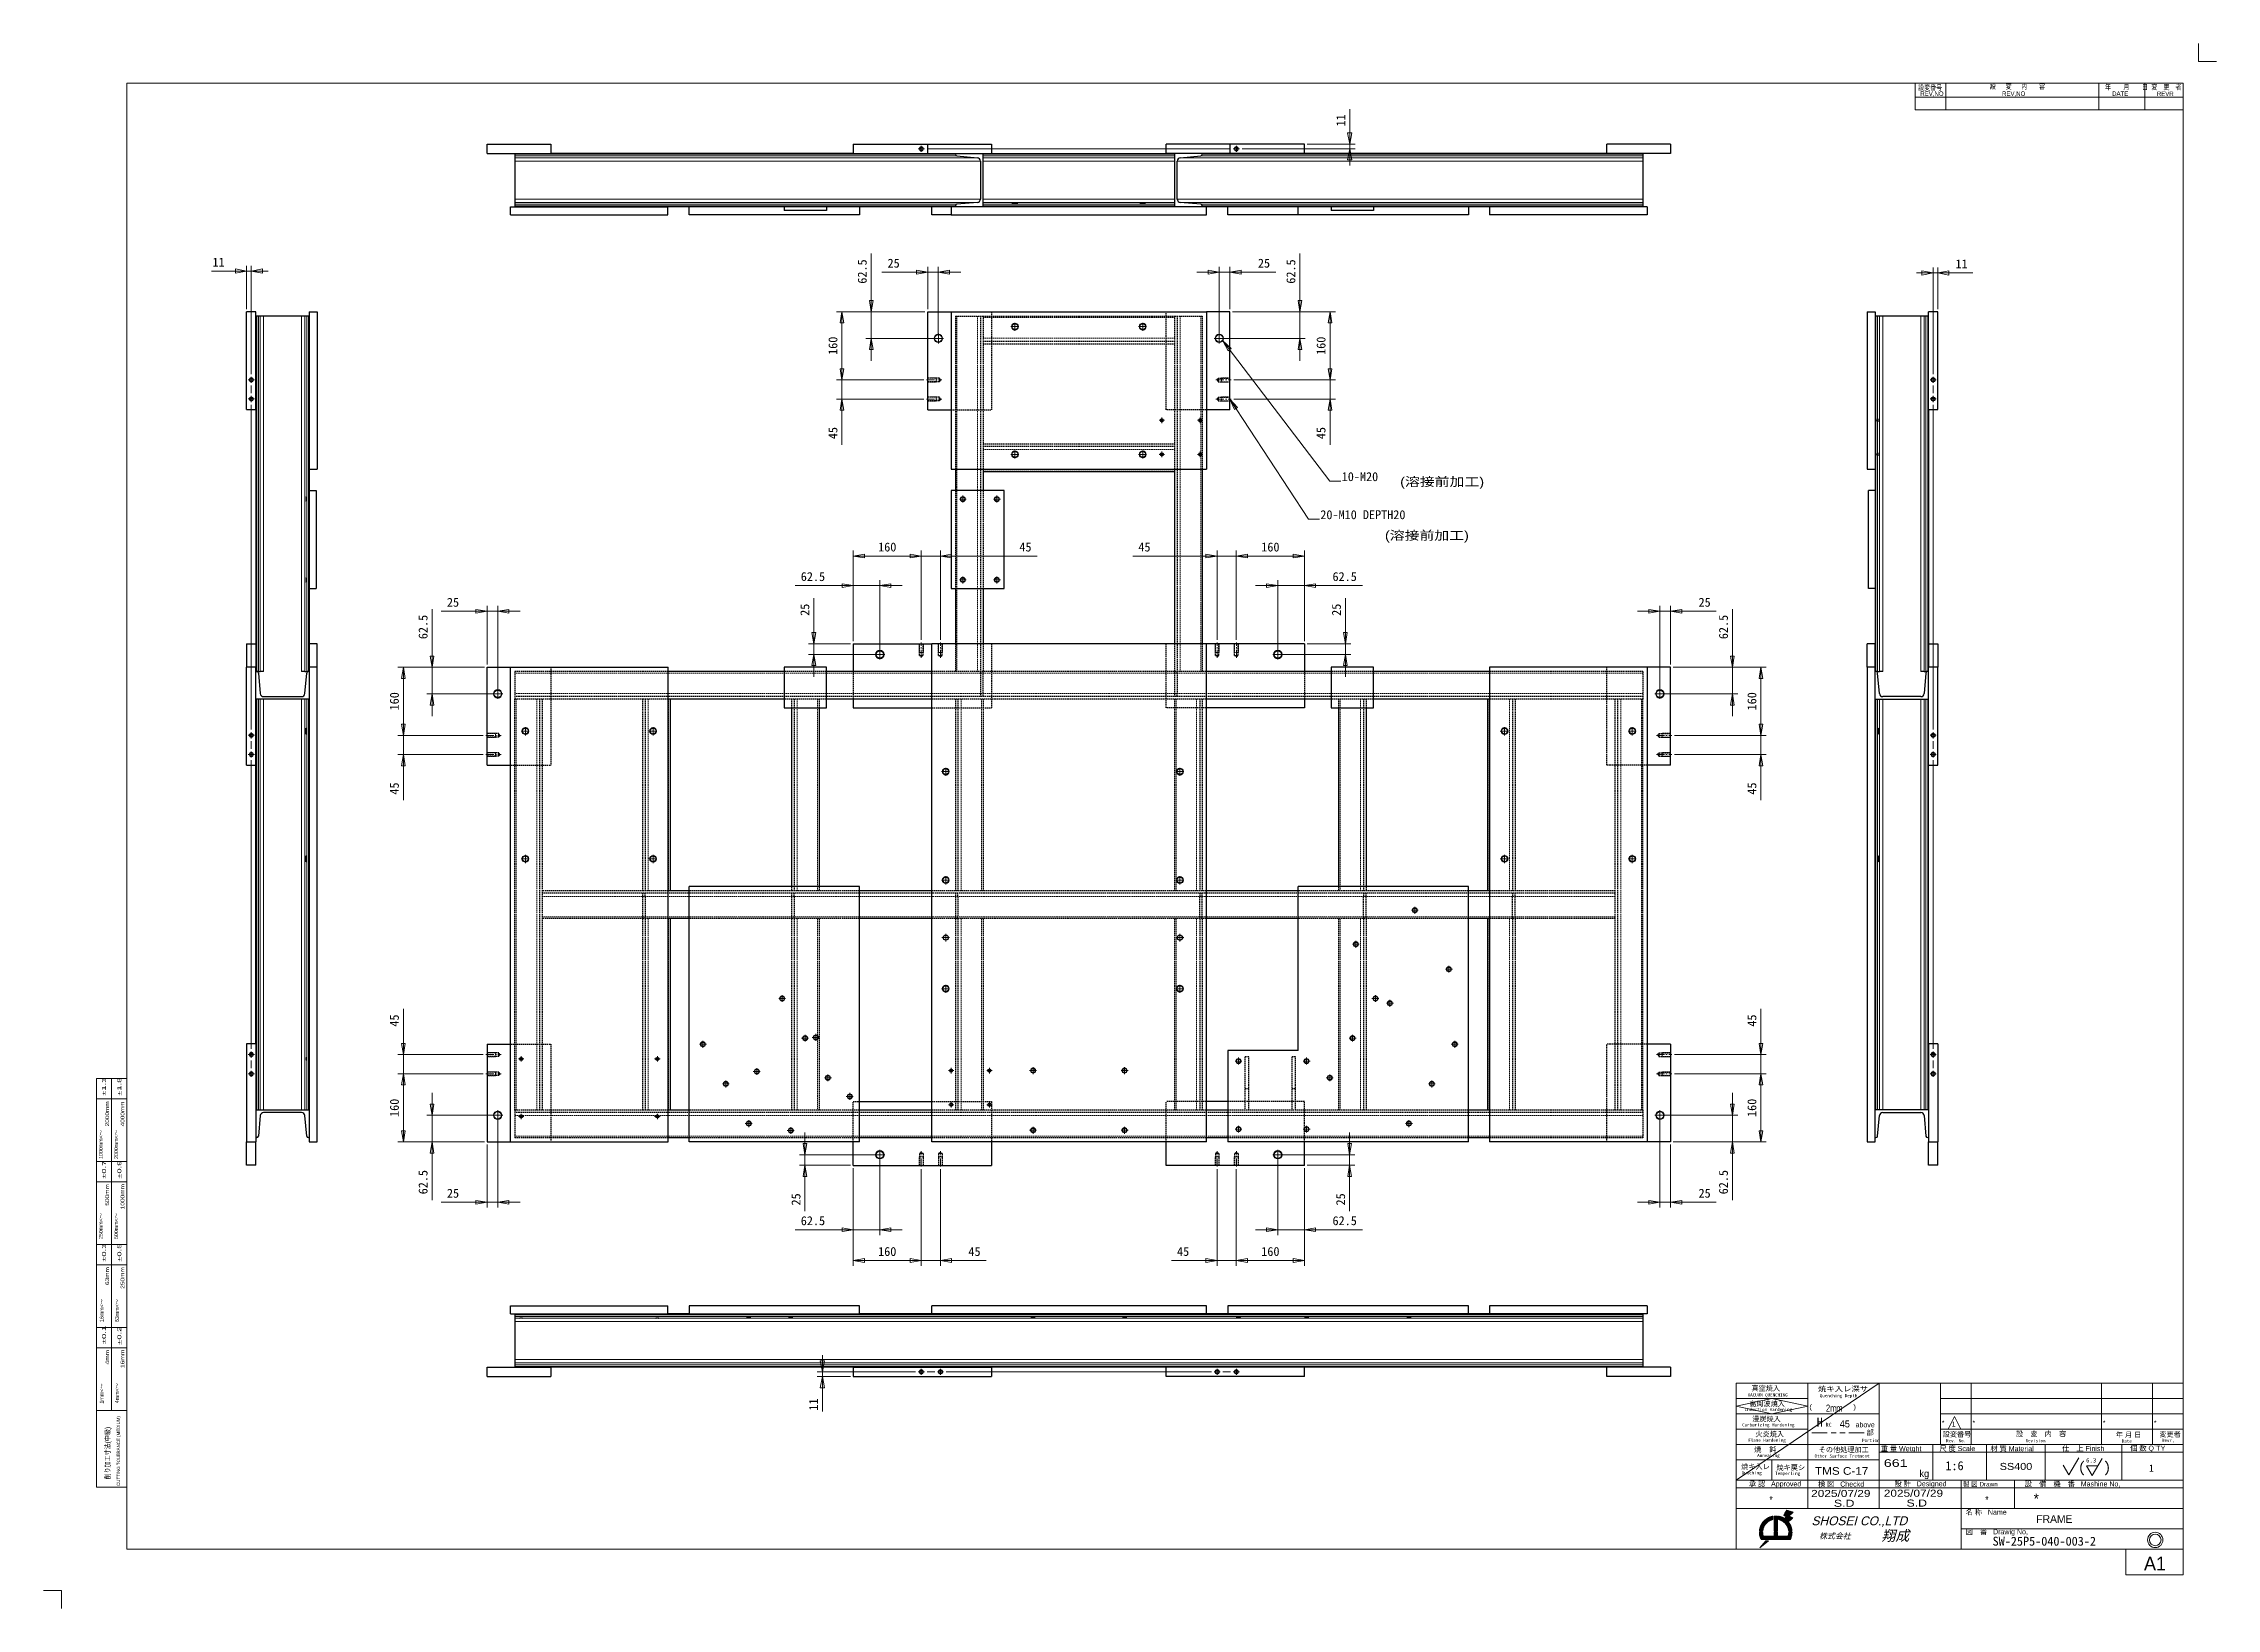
# Model space of a CAD drawing. Header units: millimetres. Extents: x -46 to 5058, y -79 to 3597.
import ezdxf
from ezdxf.enums import TextEntityAlignment as Align

# ---------------------------------------------------------------- set-up
doc = ezdxf.new("R2010")
doc.units = ezdxf.units.MM
doc.linetypes.add('CENTER2', pattern=[28.575, 19.05, -3.175, 3.175, -3.175])
doc.linetypes.add('HIDDEN2', pattern=[4.7625, 3.175, -1.5875])
doc.layers.get('0').update_dxf_attribs({"color": 157, "lineweight": 0})
for name, color, linetype, lineweight in [('1', 72, 'Continuous', 0), ('2', 176, 'Continuous', 0), ('4', 176, 'Continuous', 0)]:
    doc.layers.add(name, color=color, linetype=linetype, lineweight=lineweight)
doc.styles.add('Default', font='')
doc.styles.add('JIS', font='')
doc.styles.add('TSTYLE20', font='')
doc.styles.get('Default').set_extended_font_data('txt')
doc.styles.get('JIS').set_extended_font_data('ＭＳ Ｐゴシック')
doc.styles.get('TSTYLE20').set_extended_font_data('ＭＳ Ｐ明朝')
doc.dimstyles.new('Default', dxfattribs={"dimtxt": 3.5, "dimasz": 4.375, "dimexe": 2.1, "dimexo": 1.05, "dimgap": 1.75, "dimtad": 1, "dimdsep": 46, "dimtxsty": 'Default', "dimblk": 'CLOSED', "dimcen": 0.09, "dimclrt": 13, "dimadec": 0, "dimazin": 0, "dimtfac": 0.4, "dimtdec": 3, "dimtmove": 0, "dimatfit": 3, "dimldrblk": 'CLOSED', "dimfxl": 10.01, "dimtolj": 1, "dimarcsym": 0})

# ---------------------------------------------------------------- blocks, each defined once
blk = doc.blocks.new('_Closed')
at = {"color": 0, "linetype": 'ByBlock', "lineweight": -2}
for p, q in [((-1, 0.166667), (0, 0)), ((-1, 0.166667), (-1, -0.166667)), ((0, 0), (-1, -0.166667)), ((0, 0), (-1, 0))]:
    blk.add_line(p, q, dxfattribs=at)
blk = doc.blocks.new('*D4')
at = {"color": 0, "linetype": 'Continuous', "lineweight": -2}
for p, q in [((2715.8, 2910.6), (2715.8, 3072.3)), ((2740.8, 2973.1), (2740.8, 3072.3)), ((2689.6, 3059.7), (2663.3, 3059.7)), ((2740.8, 3059.7), (2715.8, 3059.7)), ((2740.8, 3059.7), (2848.3, 3059.7)), ((2767.1, 3059.7), (2793.3, 3059.7))]:
    blk.add_line(p, q, dxfattribs=at)
at = {"layer": 'Defpoints', "color": 0}
for p in [(2715.8, 3059.7), (2740.8, 2966.8), (2715.8, 2904.3)]:
    blk.add_point(p, dxfattribs=at)
at = {"color": 0, "lineweight": -2, "xscale": 26.25, "yscale": 26.25, "zscale": 26.25}
blk.add_blockref('_Closed', (2715.8, 3059.7), dxfattribs=at)
at = {"color": 0, "lineweight": -2, "xscale": 26.25, "yscale": 26.25, "zscale": 26.25, "rotation": 180}
blk.add_blockref('_Closed', (2740.8, 3059.7), dxfattribs=at)
at = {"color": 13, "lineweight": 0, "insert": (2820.8, 3080.7), "char_height": 21, "attachment_point": 5, "style": 'Default'}
blk.add_mtext('\\A1;25', dxfattribs=at)
blk = doc.blocks.new('*D5')
at = {"color": 0, "linetype": 'Continuous', "lineweight": -2}
for p, q in [((2030.8, 2973.1), (2030.8, 3072.3)), ((2055.8, 2910.6), (2055.8, 3072.3)), ((2030.8, 3059.7), (1923.3, 3059.7)), ((2004.6, 3059.7), (1978.3, 3059.7)), ((2030.8, 3059.7), (2055.8, 3059.7)), ((2082.1, 3059.7), (2108.3, 3059.7))]:
    blk.add_line(p, q, dxfattribs=at)
at = {"layer": 'Defpoints', "color": 0}
for p in [(2055.8, 3059.7), (2030.8, 2966.8), (2055.8, 2904.3)]:
    blk.add_point(p, dxfattribs=at)
at = {"color": 0, "lineweight": -2, "xscale": 26.25, "yscale": 26.25, "zscale": 26.25}
blk.add_blockref('_Closed', (2030.8, 3059.7), dxfattribs=at)
at = {"color": 0, "lineweight": -2, "xscale": 26.25, "yscale": 26.25, "zscale": 26.25, "rotation": 180}
blk.add_blockref('_Closed', (2055.8, 3059.7), dxfattribs=at)
at = {"color": 13, "lineweight": 0, "insert": (1950.8, 3080.7), "char_height": 21, "attachment_point": 5, "style": 'Default'}
blk.add_mtext('\\A1;25', dxfattribs=at)
blk = doc.blocks.new('*D6')
at = {"color": 0, "linetype": 'Continuous', "lineweight": -2}
for p, q in [((2905.1, 2966.8), (2905.1, 3103.3)), ((2905.1, 2993), (2905.1, 3019.3)), ((2747.1, 2966.8), (2917.7, 2966.8)), ((2905.1, 2966.8), (2905.1, 2904.3)), ((2722.1, 2904.3), (2917.7, 2904.3)), ((2905.1, 2878), (2905.1, 2851.8))]:
    blk.add_line(p, q, dxfattribs=at)
at = {"layer": 'Defpoints', "color": 0}
for p in [(2740.8, 2966.8), (2715.8, 2904.3), (2905.1, 2904.3)]:
    blk.add_point(p, dxfattribs=at)
at = {"color": 0, "lineweight": -2, "xscale": 26.25, "yscale": 26.25, "zscale": 26.25}
for p, rotation in [((2905.1, 2966.8), 270), ((2905.1, 2904.3), 90)]:
    blk.add_blockref('_Closed', p, dxfattribs=dict(at, rotation=rotation))
at = {"color": 13, "lineweight": 0, "insert": (2884.1, 3061.3), "char_height": 21, "attachment_point": 5, "rotation": 90, "style": 'Default'}
blk.add_mtext('\\A1;62.5', dxfattribs=at)
blk = doc.blocks.new('*D7')
at = {"color": 0, "linetype": 'Continuous', "lineweight": -2}
for p, q in [((2747.1, 2966.8), (2988.5, 2966.8)), ((2975.9, 2940.5), (2975.9, 2833)), ((2750.1, 2806.8), (2988.5, 2806.8))]:
    blk.add_line(p, q, dxfattribs=at)
at = {"layer": 'Defpoints', "color": 0}
for p in [(2740.8, 2966.8), (2743.8, 2806.8), (2975.9, 2806.8)]:
    blk.add_point(p, dxfattribs=at)
at = {"color": 0, "lineweight": -2, "xscale": 26.25, "yscale": 26.25, "zscale": 26.25}
for p, rotation in [((2975.9, 2966.8), 90), ((2975.9, 2806.8), 270)]:
    blk.add_blockref('_Closed', p, dxfattribs=dict(at, rotation=rotation))
at = {"color": 13, "lineweight": 0, "insert": (2954.9, 2886.8), "char_height": 21, "attachment_point": 5, "rotation": 90, "style": 'Default'}
blk.add_mtext('\\A1;160', dxfattribs=at)
blk = doc.blocks.new('*D8')
at = {"color": 0, "linetype": 'Continuous', "lineweight": -2}
for p, q in [((2975.9, 2833), (2975.9, 2859.3)), ((2750.1, 2806.8), (2988.5, 2806.8)), ((2750.1, 2761.8), (2988.5, 2761.8)), ((2975.9, 2806.8), (2975.9, 2761.8)), ((2975.9, 2761.8), (2975.9, 2654.3)), ((2975.9, 2735.5), (2975.9, 2709.3))]:
    blk.add_line(p, q, dxfattribs=at)
at = {"layer": 'Defpoints', "color": 0}
for p in [(2743.8, 2806.8), (2743.8, 2761.8), (2975.9, 2761.8)]:
    blk.add_point(p, dxfattribs=at)
at = {"color": 0, "lineweight": -2, "xscale": 26.25, "yscale": 26.25, "zscale": 26.25}
for p, rotation in [((2975.9, 2806.8), 270.0000000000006), ((2975.9, 2761.8), 90.00000000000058)]:
    blk.add_blockref('_Closed', p, dxfattribs=dict(at, rotation=rotation))
at = {"color": 13, "lineweight": 0, "insert": (2954.9, 2681.8), "char_height": 21, "attachment_point": 5, "rotation": 90, "style": 'Default'}
blk.add_mtext('\\A1;45', dxfattribs=at)
blk = doc.blocks.new('*D9')
at = {"color": 0, "linetype": 'Continuous', "lineweight": -2}
for p, q in [((1898.2, 2966.8), (1898.2, 3103.3)), ((1898.2, 2993), (1898.2, 3019.3)), ((2024.5, 2966.8), (1885.6, 2966.8)), ((1898.2, 2904.3), (1898.2, 2966.8)), ((2049.5, 2904.3), (1885.6, 2904.3)), ((1898.2, 2878), (1898.2, 2851.8))]:
    blk.add_line(p, q, dxfattribs=at)
at = {"layer": 'Defpoints', "color": 0}
for p in [(1898.2, 2966.8), (2030.8, 2966.8), (2055.8, 2904.3)]:
    blk.add_point(p, dxfattribs=at)
at = {"color": 0, "lineweight": -2, "xscale": 26.25, "yscale": 26.25, "zscale": 26.25}
for p, rotation in [((1898.2, 2966.8), 270), ((1898.2, 2904.3), 90)]:
    blk.add_blockref('_Closed', p, dxfattribs=dict(at, rotation=rotation))
at = {"color": 13, "lineweight": 0, "insert": (1877.2, 3061.3), "char_height": 21, "attachment_point": 5, "rotation": 90, "style": 'Default'}
blk.add_mtext('\\A1;62.5', dxfattribs=at)
blk = doc.blocks.new('*D10')
at = {"color": 0, "linetype": 'Continuous', "lineweight": -2}
for p, q in [((2024.5, 2966.8), (1816.8, 2966.8)), ((1829.4, 2940.5), (1829.4, 2833)), ((2021.5, 2806.8), (1816.8, 2806.8))]:
    blk.add_line(p, q, dxfattribs=at)
at = {"layer": 'Defpoints', "color": 0}
for p in [(2030.8, 2966.8), (1829.4, 2806.8), (2027.8, 2806.8)]:
    blk.add_point(p, dxfattribs=at)
at = {"color": 0, "lineweight": -2, "xscale": 26.25, "yscale": 26.25, "zscale": 26.25}
for p, rotation in [((1829.4, 2966.8), 90), ((1829.4, 2806.8), 270)]:
    blk.add_blockref('_Closed', p, dxfattribs=dict(at, rotation=rotation))
at = {"color": 13, "lineweight": 0, "insert": (1808.4, 2886.8), "char_height": 21, "attachment_point": 5, "rotation": 90, "style": 'Default'}
blk.add_mtext('\\A1;160', dxfattribs=at)
blk = doc.blocks.new('*D11')
at = {"color": 0, "linetype": 'Continuous', "lineweight": -2}
for p, q in [((1829.4, 2833), (1829.4, 2859.3)), ((2021.5, 2806.8), (1816.8, 2806.8)), ((2021.5, 2761.8), (1816.8, 2761.8)), ((1829.4, 2806.8), (1829.4, 2761.8)), ((1829.4, 2761.8), (1829.4, 2654.3)), ((1829.4, 2735.5), (1829.4, 2709.3))]:
    blk.add_line(p, q, dxfattribs=at)
at = {"layer": 'Defpoints', "color": 0}
for p in [(1829.4, 2761.8), (2027.8, 2806.8), (2027.8, 2761.8)]:
    blk.add_point(p, dxfattribs=at)
at = {"color": 0, "lineweight": -2, "xscale": 26.25, "yscale": 26.25, "zscale": 26.25}
for p, rotation in [((1829.4, 2806.8), 269.9999999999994), ((1829.4, 2761.8), 89.99999999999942)]:
    blk.add_blockref('_Closed', p, dxfattribs=dict(at, rotation=rotation))
at = {"color": 13, "lineweight": 0, "insert": (1808.4, 2681.8), "char_height": 21, "attachment_point": 5, "rotation": 90, "style": 'Default'}
blk.add_mtext('\\A1;45', dxfattribs=at)
blk = doc.blocks.new('*D12')
at = {"color": 0, "linetype": 'Continuous', "lineweight": -2}
for p, q in [((2827.1, 2323.6), (2800.8, 2323.6)), ((2853.3, 2168.1), (2853.3, 2336.2)), ((2915.8, 2323.6), (2853.3, 2323.6)), ((2915.8, 2193.1), (2915.8, 2336.2)), ((2915.8, 2323.6), (3052.3, 2323.6)), ((2942.1, 2323.6), (2968.3, 2323.6))]:
    blk.add_line(p, q, dxfattribs=at)
at = {"layer": 'Defpoints', "color": 0}
for p in [(2853.3, 2323.6), (2853.3, 2161.8), (2915.8, 2186.8)]:
    blk.add_point(p, dxfattribs=at)
at = {"color": 0, "lineweight": -2, "xscale": 26.25, "yscale": 26.25, "zscale": 26.25}
blk.add_blockref('_Closed', (2853.3, 2323.6), dxfattribs=at)
at = {"color": 0, "lineweight": -2, "xscale": 26.25, "yscale": 26.25, "zscale": 26.25, "rotation": 180}
blk.add_blockref('_Closed', (2915.8, 2323.6), dxfattribs=at)
at = {"color": 13, "lineweight": 0, "insert": (3010.3, 2344.6), "char_height": 21, "attachment_point": 5, "style": 'Default'}
blk.add_mtext('\\A1;62.5', dxfattribs=at)
blk = doc.blocks.new('*D13')
at = {"color": 0, "linetype": 'Continuous', "lineweight": -2}
for p, q in [((2755.8, 2196.1), (2755.8, 2405.6)), ((2915.8, 2193.1), (2915.8, 2405.6)), ((2889.6, 2393), (2782.1, 2393))]:
    blk.add_line(p, q, dxfattribs=at)
at = {"layer": 'Defpoints', "color": 0}
for p in [(2755.8, 2393), (2755.8, 2189.8), (2915.8, 2186.8)]:
    blk.add_point(p, dxfattribs=at)
at = {"color": 0, "lineweight": -2, "xscale": 26.25, "yscale": 26.25, "zscale": 26.25, "rotation": 180}
blk.add_blockref('_Closed', (2755.8, 2393), dxfattribs=at)
at = {"color": 0, "lineweight": -2, "xscale": 26.25, "yscale": 26.25, "zscale": 26.25}
blk.add_blockref('_Closed', (2915.8, 2393), dxfattribs=at)
at = {"color": 13, "lineweight": 0, "insert": (2835.8, 2414), "char_height": 21, "attachment_point": 5, "style": 'Default'}
blk.add_mtext('\\A1;160', dxfattribs=at)
blk = doc.blocks.new('*D14')
at = {"color": 0, "linetype": 'Continuous', "lineweight": -2}
for p, q in [((2710.8, 2196.1), (2710.8, 2405.6)), ((2755.8, 2196.1), (2755.8, 2405.6)), ((2710.8, 2393), (2512.4, 2393)), ((2684.6, 2393), (2658.3, 2393)), ((2755.8, 2393), (2710.8, 2393)), ((2782.1, 2393), (2808.3, 2393))]:
    blk.add_line(p, q, dxfattribs=at)
at = {"layer": 'Defpoints', "color": 0}
for p in [(2710.8, 2393), (2710.8, 2189.8), (2755.8, 2189.8)]:
    blk.add_point(p, dxfattribs=at)
at = {"color": 0, "lineweight": -2, "xscale": 26.25, "yscale": 26.25, "zscale": 26.25}
blk.add_blockref('_Closed', (2710.8, 2393), dxfattribs=at)
at = {"color": 0, "lineweight": -2, "xscale": 26.25, "yscale": 26.25, "zscale": 26.25, "rotation": 180}
blk.add_blockref('_Closed', (2755.8, 2393), dxfattribs=at)
at = {"color": 13, "lineweight": 0, "insert": (2539.9, 2414), "char_height": 21, "attachment_point": 5, "style": 'Default'}
blk.add_mtext('\\A1;45', dxfattribs=at)
blk = doc.blocks.new('*D15')
at = {"color": 0, "linetype": 'Continuous', "lineweight": -2}
for p, q in [((2015.8, 2196.1), (2015.8, 2405.6)), ((2060.8, 2196.1), (2060.8, 2405.6)), ((1989.6, 2393), (1963.3, 2393)), ((2015.8, 2393), (2060.8, 2393)), ((2060.8, 2393), (2288, 2393)), ((2087.1, 2393), (2113.3, 2393))]:
    blk.add_line(p, q, dxfattribs=at)
at = {"layer": 'Defpoints', "color": 0}
for p in [(2060.8, 2393), (2015.8, 2189.8), (2060.8, 2189.8)]:
    blk.add_point(p, dxfattribs=at)
at = {"color": 0, "lineweight": -2, "xscale": 26.25, "yscale": 26.25, "zscale": 26.25}
blk.add_blockref('_Closed', (2015.8, 2393), dxfattribs=at)
at = {"color": 0, "lineweight": -2, "xscale": 26.25, "yscale": 26.25, "zscale": 26.25, "rotation": 180}
blk.add_blockref('_Closed', (2060.8, 2393), dxfattribs=at)
at = {"color": 13, "lineweight": 0, "insert": (2260.5, 2414), "char_height": 21, "attachment_point": 5, "style": 'Default'}
blk.add_mtext('\\A1;45', dxfattribs=at)
blk = doc.blocks.new('*D16')
at = {"color": 0, "linetype": 'Continuous', "lineweight": -2}
for p, q in [((1855.8, 2193.1), (1855.8, 2405.6)), ((2015.8, 2196.1), (2015.8, 2405.6)), ((1989.6, 2393), (1882.1, 2393))]:
    blk.add_line(p, q, dxfattribs=at)
at = {"layer": 'Defpoints', "color": 0}
for p in [(1855.8, 2393), (1855.8, 2186.8), (2015.8, 2189.8)]:
    blk.add_point(p, dxfattribs=at)
at = {"color": 0, "lineweight": -2, "xscale": 26.25, "yscale": 26.25, "zscale": 26.25, "rotation": 180}
blk.add_blockref('_Closed', (1855.8, 2393), dxfattribs=at)
at = {"color": 0, "lineweight": -2, "xscale": 26.25, "yscale": 26.25, "zscale": 26.25}
blk.add_blockref('_Closed', (2015.8, 2393), dxfattribs=at)
at = {"color": 13, "lineweight": 0, "insert": (1935.8, 2414), "char_height": 21, "attachment_point": 5, "style": 'Default'}
blk.add_mtext('\\A1;160', dxfattribs=at)
blk = doc.blocks.new('*D17')
at = {"color": 0, "linetype": 'Continuous', "lineweight": -2}
for p, q in [((1855.8, 2323.6), (1719.3, 2323.6)), ((1829.6, 2323.6), (1803.3, 2323.6)), ((1855.8, 2193.1), (1855.8, 2336.2)), ((1855.8, 2323.6), (1918.3, 2323.6)), ((1918.3, 2168.1), (1918.3, 2336.2)), ((1944.6, 2323.6), (1970.8, 2323.6))]:
    blk.add_line(p, q, dxfattribs=at)
at = {"layer": 'Defpoints', "color": 0}
for p in [(1918.3, 2323.6), (1855.8, 2186.8), (1918.3, 2161.8)]:
    blk.add_point(p, dxfattribs=at)
at = {"color": 0, "lineweight": -2, "xscale": 26.25, "yscale": 26.25, "zscale": 26.25}
blk.add_blockref('_Closed', (1855.8, 2323.6), dxfattribs=at)
at = {"color": 0, "lineweight": -2, "xscale": 26.25, "yscale": 26.25, "zscale": 26.25, "rotation": 180}
blk.add_blockref('_Closed', (1918.3, 2323.6), dxfattribs=at)
at = {"color": 13, "lineweight": 0, "insert": (1761.3, 2344.6), "char_height": 21, "attachment_point": 5, "style": 'Default'}
blk.add_mtext('\\A1;62.5', dxfattribs=at)
blk = doc.blocks.new('*D18')
at = {"color": 0, "linetype": 'Continuous', "lineweight": -2}
for p, q in [((3012, 2186.8), (3012, 2294.3)), ((3012, 2213), (3012, 2239.3)), ((2859.6, 2161.8), (3024.6, 2161.8)), ((2922.1, 2186.8), (3024.6, 2186.8)), ((3012, 2186.8), (3012, 2161.8)), ((3012, 2135.5), (3012, 2109.3))]:
    blk.add_line(p, q, dxfattribs=at)
at = {"layer": 'Defpoints', "color": 0}
for p in [(2853.3, 2161.8), (2915.8, 2186.8), (3012, 2161.8)]:
    blk.add_point(p, dxfattribs=at)
at = {"color": 0, "lineweight": -2, "xscale": 26.25, "yscale": 26.25, "zscale": 26.25}
for p, rotation in [((3012, 2186.8), 270), ((3012, 2161.8), 90)]:
    blk.add_blockref('_Closed', p, dxfattribs=dict(at, rotation=rotation))
at = {"color": 13, "lineweight": 0, "insert": (2991, 2266.8), "char_height": 21, "attachment_point": 5, "rotation": 90, "style": 'Default'}
blk.add_mtext('\\A1;25', dxfattribs=at)
blk = doc.blocks.new('*D19')
at = {"color": 0, "linetype": 'Continuous', "lineweight": -2}
for p, q in [((1763.4, 2186.8), (1763.4, 2294.3)), ((1763.4, 2213), (1763.4, 2239.3)), ((1849.5, 2186.8), (1750.8, 2186.8)), ((1912, 2161.8), (1750.8, 2161.8)), ((1763.4, 2186.8), (1763.4, 2161.8)), ((1763.4, 2135.5), (1763.4, 2109.3))]:
    blk.add_line(p, q, dxfattribs=at)
at = {"layer": 'Defpoints', "color": 0}
for p in [(1763.4, 2161.8), (1855.8, 2186.8), (1918.3, 2161.8)]:
    blk.add_point(p, dxfattribs=at)
at = {"color": 0, "lineweight": -2, "xscale": 26.25, "yscale": 26.25, "zscale": 26.25}
for p, rotation in [((1763.4, 2186.8), 270), ((1763.4, 2161.8), 90)]:
    blk.add_blockref('_Closed', p, dxfattribs=dict(at, rotation=rotation))
at = {"color": 13, "lineweight": 0, "insert": (1742.4, 2266.8), "char_height": 21, "attachment_point": 5, "rotation": 90, "style": 'Default'}
blk.add_mtext('\\A1;25', dxfattribs=at)
blk = doc.blocks.new('*D20')
at = {"color": 0, "linetype": 'Continuous', "lineweight": -2}
for p, q in [((3782.1, 2131.8), (4000.6, 2131.8)), ((3988, 2105.5), (3988, 1998)), ((3785.1, 1971.8), (4000.6, 1971.8))]:
    blk.add_line(p, q, dxfattribs=at)
at = {"layer": 'Defpoints', "color": 0}
for p in [(3775.8, 2131.8), (3778.8, 1971.8), (3988, 1971.8)]:
    blk.add_point(p, dxfattribs=at)
at = {"color": 0, "lineweight": -2, "xscale": 26.25, "yscale": 26.25, "zscale": 26.25}
for p, rotation in [((3988, 2131.8), 90), ((3988, 1971.8), 270)]:
    blk.add_blockref('_Closed', p, dxfattribs=dict(at, rotation=rotation))
at = {"color": 13, "lineweight": 0, "insert": (3967, 2051.8), "char_height": 21, "attachment_point": 5, "rotation": 90, "style": 'Default'}
blk.add_mtext('\\A1;160', dxfattribs=at)
blk = doc.blocks.new('*D21')
at = {"color": 0, "linetype": 'Continuous', "lineweight": -2}
for p, q in [((3988, 1998), (3988, 2024.3)), ((3785.1, 1971.8), (4000.6, 1971.8)), ((3988, 1971.8), (3988, 1926.8)), ((3785.1, 1926.8), (4000.6, 1926.8)), ((3988, 1926.8), (3988, 1819.3)), ((3988, 1900.5), (3988, 1874.3))]:
    blk.add_line(p, q, dxfattribs=at)
at = {"layer": 'Defpoints', "color": 0}
for p in [(3778.8, 1971.8), (3778.8, 1926.8), (3988, 1926.8)]:
    blk.add_point(p, dxfattribs=at)
at = {"color": 0, "lineweight": -2, "xscale": 26.25, "yscale": 26.25, "zscale": 26.25}
for p, rotation in [((3988, 1971.8), 270), ((3988, 1926.8), 90)]:
    blk.add_blockref('_Closed', p, dxfattribs=dict(at, rotation=rotation))
at = {"color": 13, "lineweight": 0, "insert": (3967, 1846.8), "char_height": 21, "attachment_point": 5, "rotation": 90, "style": 'Default'}
blk.add_mtext('\\A1;45', dxfattribs=at)
blk = doc.blocks.new('*D22')
at = {"color": 0, "linetype": 'Continuous', "lineweight": -2}
for p, q in [((3921.1, 2131.8), (3921.1, 2268.3)), ((3921.1, 2158), (3921.1, 2184.3)), ((3782.1, 2131.8), (3933.7, 2131.8)), ((3921.1, 2069.3), (3921.1, 2131.8)), ((3757.1, 2069.3), (3933.7, 2069.3)), ((3921.1, 2043), (3921.1, 2016.8))]:
    blk.add_line(p, q, dxfattribs=at)
at = {"layer": 'Defpoints', "color": 0}
for p in [(3775.8, 2131.8), (3921.1, 2131.8), (3750.8, 2069.3)]:
    blk.add_point(p, dxfattribs=at)
at = {"color": 0, "lineweight": -2, "xscale": 26.25, "yscale": 26.25, "zscale": 26.25}
for p, rotation in [((3921.1, 2131.8), 270), ((3921.1, 2069.3), 90)]:
    blk.add_blockref('_Closed', p, dxfattribs=dict(at, rotation=rotation))
at = {"color": 13, "lineweight": 0, "insert": (3900.1, 2226.3), "char_height": 21, "attachment_point": 5, "rotation": 90, "style": 'Default'}
blk.add_mtext('\\A1;62.5', dxfattribs=at)
blk = doc.blocks.new('*D23')
at = {"color": 0, "linetype": 'Continuous', "lineweight": -2}
for p, q in [((3724.6, 2263.2), (3698.3, 2263.2)), ((3750.8, 2075.6), (3750.8, 2275.8)), ((3775.8, 2263.2), (3750.8, 2263.2)), ((3775.8, 2138.1), (3775.8, 2275.8)), ((3775.8, 2263.2), (3883.3, 2263.2)), ((3802.1, 2263.2), (3828.3, 2263.2))]:
    blk.add_line(p, q, dxfattribs=at)
at = {"layer": 'Defpoints', "color": 0}
for p in [(3750.8, 2263.2), (3775.8, 2131.8), (3750.8, 2069.3)]:
    blk.add_point(p, dxfattribs=at)
at = {"color": 0, "lineweight": -2, "xscale": 26.25, "yscale": 26.25, "zscale": 26.25}
blk.add_blockref('_Closed', (3750.8, 2263.2), dxfattribs=at)
at = {"color": 0, "lineweight": -2, "xscale": 26.25, "yscale": 26.25, "zscale": 26.25, "rotation": 180}
blk.add_blockref('_Closed', (3775.8, 2263.2), dxfattribs=at)
at = {"color": 13, "lineweight": 0, "insert": (3855.8, 2284.2), "char_height": 21, "attachment_point": 5, "style": 'Default'}
blk.add_mtext('\\A1;25', dxfattribs=at)
blk = doc.blocks.new('*D24')
at = {"color": 0, "linetype": 'Continuous', "lineweight": -2}
for p, q in [((995.8, 2263.2), (888.3, 2263.2)), ((969.6, 2263.2), (943.3, 2263.2)), ((995.8, 2138.1), (995.8, 2275.8)), ((995.8, 2263.2), (1020.8, 2263.2)), ((1020.8, 2075.6), (1020.8, 2275.8)), ((1047.1, 2263.2), (1073.3, 2263.2))]:
    blk.add_line(p, q, dxfattribs=at)
at = {"layer": 'Defpoints', "color": 0}
for p in [(1020.8, 2263.2), (995.8, 2131.8), (1020.8, 2069.3)]:
    blk.add_point(p, dxfattribs=at)
at = {"color": 0, "lineweight": -2, "xscale": 26.25, "yscale": 26.25, "zscale": 26.25}
blk.add_blockref('_Closed', (995.8, 2263.2), dxfattribs=at)
at = {"color": 0, "lineweight": -2, "xscale": 26.25, "yscale": 26.25, "zscale": 26.25, "rotation": 180}
blk.add_blockref('_Closed', (1020.8, 2263.2), dxfattribs=at)
at = {"color": 13, "lineweight": 0, "insert": (915.8, 2284.2), "char_height": 21, "attachment_point": 5, "style": 'Default'}
blk.add_mtext('\\A1;25', dxfattribs=at)
blk = doc.blocks.new('*D25')
at = {"color": 0, "linetype": 'Continuous', "lineweight": -2}
for p, q in [((866.6, 2131.8), (866.6, 2268.3)), ((866.6, 2158), (866.6, 2184.3)), ((989.5, 2131.8), (854, 2131.8)), ((866.6, 2131.8), (866.6, 2069.3)), ((1014.5, 2069.3), (854, 2069.3)), ((866.6, 2043), (866.6, 2016.8))]:
    blk.add_line(p, q, dxfattribs=at)
at = {"layer": 'Defpoints', "color": 0}
for p in [(995.8, 2131.8), (866.6, 2069.3), (1020.8, 2069.3)]:
    blk.add_point(p, dxfattribs=at)
at = {"color": 0, "lineweight": -2, "xscale": 26.25, "yscale": 26.25, "zscale": 26.25}
for p, rotation in [((866.6, 2131.8), 270), ((866.6, 2069.3), 90)]:
    blk.add_blockref('_Closed', p, dxfattribs=dict(at, rotation=rotation))
at = {"color": 13, "lineweight": 0, "insert": (845.6, 2226.3), "char_height": 21, "attachment_point": 5, "rotation": 90, "style": 'Default'}
blk.add_mtext('\\A1;62.5', dxfattribs=at)
blk = doc.blocks.new('*D26')
at = {"color": 0, "linetype": 'Continuous', "lineweight": -2}
for p, q in [((989.5, 2131.8), (786.6, 2131.8)), ((799.2, 2105.5), (799.2, 1998)), ((986.5, 1971.8), (786.6, 1971.8))]:
    blk.add_line(p, q, dxfattribs=at)
at = {"layer": 'Defpoints', "color": 0}
for p in [(995.8, 2131.8), (799.2, 1971.8), (992.8, 1971.8)]:
    blk.add_point(p, dxfattribs=at)
at = {"color": 0, "lineweight": -2, "xscale": 26.25, "yscale": 26.25, "zscale": 26.25}
for p, rotation in [((799.2, 2131.8), 90), ((799.2, 1971.8), 270)]:
    blk.add_blockref('_Closed', p, dxfattribs=dict(at, rotation=rotation))
at = {"color": 13, "lineweight": 0, "insert": (778.2, 2051.8), "char_height": 21, "attachment_point": 5, "rotation": 90, "style": 'Default'}
blk.add_mtext('\\A1;160', dxfattribs=at)
blk = doc.blocks.new('*D27')
at = {"color": 0, "linetype": 'Continuous', "lineweight": -2}
for p, q in [((799.2, 1998), (799.2, 2024.3)), ((986.5, 1971.8), (786.6, 1971.8)), ((799.2, 1971.8), (799.2, 1926.8)), ((986.5, 1926.8), (786.6, 1926.8)), ((799.2, 1926.8), (799.2, 1819.3)), ((799.2, 1900.5), (799.2, 1874.3))]:
    blk.add_line(p, q, dxfattribs=at)
at = {"layer": 'Defpoints', "color": 0}
for p in [(992.8, 1971.8), (799.2, 1926.8), (992.8, 1926.8)]:
    blk.add_point(p, dxfattribs=at)
at = {"color": 0, "lineweight": -2, "xscale": 26.25, "yscale": 26.25, "zscale": 26.25}
for p, rotation in [((799.2, 1971.8), 269.9999999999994), ((799.2, 1926.8), 89.99999999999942)]:
    blk.add_blockref('_Closed', p, dxfattribs=dict(at, rotation=rotation))
at = {"color": 13, "lineweight": 0, "insert": (778.2, 1846.8), "char_height": 21, "attachment_point": 5, "rotation": 90, "style": 'Default'}
blk.add_mtext('\\A1;45', dxfattribs=at)
blk = doc.blocks.new('*D28')
at = {"color": 0, "linetype": 'Continuous', "lineweight": -2}
for p, q in [((3921.1, 1105.5), (3921.1, 1131.8)), ((3757.1, 1079.3), (3933.7, 1079.3)), ((3921.1, 1079.3), (3921.1, 1016.8)), ((3782.1, 1016.8), (3933.7, 1016.8)), ((3921.1, 1016.8), (3921.1, 880.3)), ((3921.1, 990.5), (3921.1, 964.3))]:
    blk.add_line(p, q, dxfattribs=at)
at = {"layer": 'Defpoints', "color": 0}
for p in [(3750.8, 1079.3), (3775.8, 1016.8), (3921.1, 1016.8)]:
    blk.add_point(p, dxfattribs=at)
at = {"color": 0, "lineweight": -2, "xscale": 26.25, "yscale": 26.25, "zscale": 26.25}
for p, rotation in [((3921.1, 1079.3), 270), ((3921.1, 1016.8), 90)]:
    blk.add_blockref('_Closed', p, dxfattribs=dict(at, rotation=rotation))
at = {"color": 13, "lineweight": 0, "insert": (3900.1, 922.3), "char_height": 21, "attachment_point": 5, "rotation": 90, "style": 'Default'}
blk.add_mtext('\\A1;62.5', dxfattribs=at)
blk = doc.blocks.new('*D29')
at = {"color": 0, "linetype": 'Continuous', "lineweight": -2}
for p, q in [((3785.1, 1176.8), (4000.6, 1176.8)), ((3988, 1043), (3988, 1150.5)), ((3782.1, 1016.8), (4000.6, 1016.8))]:
    blk.add_line(p, q, dxfattribs=at)
at = {"layer": 'Defpoints', "color": 0}
for p in [(3778.8, 1176.8), (3988, 1176.8), (3775.8, 1016.8)]:
    blk.add_point(p, dxfattribs=at)
at = {"color": 0, "lineweight": -2, "xscale": 26.25, "yscale": 26.25, "zscale": 26.25}
for p, rotation in [((3988, 1176.8), 90), ((3988, 1016.8), 270)]:
    blk.add_blockref('_Closed', p, dxfattribs=dict(at, rotation=rotation))
at = {"color": 13, "lineweight": 0, "insert": (3967, 1096.8), "char_height": 21, "attachment_point": 5, "rotation": 90, "style": 'Default'}
blk.add_mtext('\\A1;160', dxfattribs=at)
blk = doc.blocks.new('*D30')
at = {"color": 0, "linetype": 'Continuous', "lineweight": -2}
for p, q in [((3988, 1221.8), (3988, 1329.3)), ((3988, 1248), (3988, 1274.3)), ((3785.1, 1221.8), (4000.6, 1221.8)), ((3785.1, 1176.8), (4000.6, 1176.8)), ((3988, 1176.8), (3988, 1221.8)), ((3988, 1150.5), (3988, 1124.3))]:
    blk.add_line(p, q, dxfattribs=at)
at = {"layer": 'Defpoints', "color": 0}
for p in [(3778.8, 1221.8), (3778.8, 1176.8), (3988, 1221.8)]:
    blk.add_point(p, dxfattribs=at)
at = {"color": 0, "lineweight": -2, "xscale": 26.25, "yscale": 26.25, "zscale": 26.25}
for p, rotation in [((3988, 1221.8), 270), ((3988, 1176.8), 90)]:
    blk.add_blockref('_Closed', p, dxfattribs=dict(at, rotation=rotation))
at = {"color": 13, "lineweight": 0, "insert": (3967, 1301.8), "char_height": 21, "attachment_point": 5, "rotation": 90, "style": 'Default'}
blk.add_mtext('\\A1;45', dxfattribs=at)
blk = doc.blocks.new('*D31')
at = {"color": 0, "linetype": 'Continuous', "lineweight": -2}
for p, q in [((3750.8, 1073), (3750.8, 862.5)), ((3775.8, 1010.5), (3775.8, 862.5)), ((3724.6, 875.1), (3698.3, 875.1)), ((3775.8, 875.1), (3750.8, 875.1)), ((3775.8, 875.1), (3883.3, 875.1)), ((3802.1, 875.1), (3828.3, 875.1))]:
    blk.add_line(p, q, dxfattribs=at)
at = {"layer": 'Defpoints', "color": 0}
for p in [(3750.8, 1079.3), (3775.8, 1016.8), (3750.8, 875.1)]:
    blk.add_point(p, dxfattribs=at)
at = {"color": 0, "lineweight": -2, "xscale": 26.25, "yscale": 26.25, "zscale": 26.25}
blk.add_blockref('_Closed', (3750.8, 875.1), dxfattribs=at)
at = {"color": 0, "lineweight": -2, "xscale": 26.25, "yscale": 26.25, "zscale": 26.25, "rotation": 180}
blk.add_blockref('_Closed', (3775.8, 875.1), dxfattribs=at)
at = {"color": 13, "lineweight": 0, "insert": (3855.8, 896.1), "char_height": 21, "attachment_point": 5, "style": 'Default'}
blk.add_mtext('\\A1;25', dxfattribs=at)
blk = doc.blocks.new('*D32')
at = {"color": 0, "linetype": 'Continuous', "lineweight": -2}
for p, q in [((2853.3, 980.5), (2853.3, 798)), ((2915.8, 955.5), (2915.8, 798)), ((2827.1, 810.6), (2800.8, 810.6)), ((2853.3, 810.6), (2915.8, 810.6)), ((2915.8, 810.6), (3052.3, 810.6)), ((2942.1, 810.6), (2968.3, 810.6))]:
    blk.add_line(p, q, dxfattribs=at)
at = {"layer": 'Defpoints', "color": 0}
for p in [(2853.3, 986.8), (2915.8, 961.8), (2915.8, 810.6)]:
    blk.add_point(p, dxfattribs=at)
at = {"color": 0, "lineweight": -2, "xscale": 26.25, "yscale": 26.25, "zscale": 26.25}
blk.add_blockref('_Closed', (2853.3, 810.6), dxfattribs=at)
at = {"color": 0, "lineweight": -2, "xscale": 26.25, "yscale": 26.25, "zscale": 26.25, "rotation": 180}
blk.add_blockref('_Closed', (2915.8, 810.6), dxfattribs=at)
at = {"color": 13, "lineweight": 0, "insert": (3010.3, 831.6), "char_height": 21, "attachment_point": 5, "style": 'Default'}
blk.add_mtext('\\A1;62.5', dxfattribs=at)
blk = doc.blocks.new('*D33')
at = {"color": 0, "linetype": 'Continuous', "lineweight": -2}
for p, q in [((2755.8, 952.5), (2755.8, 725.7)), ((2915.8, 955.5), (2915.8, 725.7)), ((2889.6, 738.3), (2782.1, 738.3))]:
    blk.add_line(p, q, dxfattribs=at)
at = {"layer": 'Defpoints', "color": 0}
for p in [(2755.8, 958.8), (2915.8, 961.8), (2755.8, 738.3)]:
    blk.add_point(p, dxfattribs=at)
at = {"color": 0, "lineweight": -2, "xscale": 26.25, "yscale": 26.25, "zscale": 26.25, "rotation": 180}
blk.add_blockref('_Closed', (2755.8, 738.3), dxfattribs=at)
at = {"color": 0, "lineweight": -2, "xscale": 26.25, "yscale": 26.25, "zscale": 26.25}
blk.add_blockref('_Closed', (2915.8, 738.3), dxfattribs=at)
at = {"color": 13, "lineweight": 0, "insert": (2835.8, 759.3), "char_height": 21, "attachment_point": 5, "style": 'Default'}
blk.add_mtext('\\A1;160', dxfattribs=at)
blk = doc.blocks.new('*D34')
at = {"color": 0, "linetype": 'Continuous', "lineweight": -2}
for p, q in [((2710.8, 952.5), (2710.8, 725.7)), ((2755.8, 952.5), (2755.8, 725.7)), ((2710.8, 738.3), (2603.3, 738.3)), ((2684.6, 738.3), (2658.3, 738.3)), ((2755.8, 738.3), (2710.8, 738.3)), ((2782.1, 738.3), (2808.3, 738.3))]:
    blk.add_line(p, q, dxfattribs=at)
at = {"layer": 'Defpoints', "color": 0}
for p in [(2710.8, 958.8), (2755.8, 958.8), (2710.8, 738.3)]:
    blk.add_point(p, dxfattribs=at)
at = {"color": 0, "lineweight": -2, "xscale": 26.25, "yscale": 26.25, "zscale": 26.25}
blk.add_blockref('_Closed', (2710.8, 738.3), dxfattribs=at)
at = {"color": 0, "lineweight": -2, "xscale": 26.25, "yscale": 26.25, "zscale": 26.25, "rotation": 180}
blk.add_blockref('_Closed', (2755.8, 738.3), dxfattribs=at)
at = {"color": 13, "lineweight": 0, "insert": (2630.8, 759.3), "char_height": 21, "attachment_point": 5, "style": 'Default'}
blk.add_mtext('\\A1;45', dxfattribs=at)
blk = doc.blocks.new('*D35')
at = {"color": 0, "linetype": 'Continuous', "lineweight": -2}
for p, q in [((3021.9, 1013), (3021.9, 1039.3)), ((2859.6, 986.8), (3034.5, 986.8)), ((3021.9, 961.8), (3021.9, 986.8)), ((2922.1, 961.8), (3034.5, 961.8)), ((3021.9, 961.8), (3021.9, 854.3)), ((3021.9, 935.5), (3021.9, 909.3))]:
    blk.add_line(p, q, dxfattribs=at)
at = {"layer": 'Defpoints', "color": 0}
for p in [(2853.3, 986.8), (3021.9, 986.8), (2915.8, 961.8)]:
    blk.add_point(p, dxfattribs=at)
at = {"color": 0, "lineweight": -2, "xscale": 26.25, "yscale": 26.25, "zscale": 26.25}
for p, rotation in [((3021.9, 986.8), 270), ((3021.9, 961.8), 90)]:
    blk.add_blockref('_Closed', p, dxfattribs=dict(at, rotation=rotation))
at = {"color": 13, "lineweight": 0, "insert": (3000.9, 881.8), "char_height": 21, "attachment_point": 5, "rotation": 90, "style": 'Default'}
blk.add_mtext('\\A1;25', dxfattribs=at)
blk = doc.blocks.new('*D36')
at = {"color": 0, "linetype": 'Continuous', "lineweight": -2}
for p, q in [((1742.6, 1013), (1742.6, 1039.3)), ((1912, 986.8), (1730, 986.8)), ((1742.6, 986.8), (1742.6, 961.8)), ((1849.5, 961.8), (1730, 961.8)), ((1742.6, 961.8), (1742.6, 854.3)), ((1742.6, 935.5), (1742.6, 909.3))]:
    blk.add_line(p, q, dxfattribs=at)
at = {"layer": 'Defpoints', "color": 0}
for p in [(1918.3, 986.8), (1742.6, 961.8), (1855.8, 961.8)]:
    blk.add_point(p, dxfattribs=at)
at = {"color": 0, "lineweight": -2, "xscale": 26.25, "yscale": 26.25, "zscale": 26.25}
for p, rotation in [((1742.6, 986.8), 270), ((1742.6, 961.8), 90)]:
    blk.add_blockref('_Closed', p, dxfattribs=dict(at, rotation=rotation))
at = {"color": 13, "lineweight": 0, "insert": (1721.6, 881.8), "char_height": 21, "attachment_point": 5, "rotation": 90, "style": 'Default'}
blk.add_mtext('\\A1;25', dxfattribs=at)
blk = doc.blocks.new('*D37')
at = {"color": 0, "linetype": 'Continuous', "lineweight": -2}
for p, q in [((1918.3, 980.5), (1918.3, 798)), ((1855.8, 955.5), (1855.8, 798)), ((1855.8, 810.6), (1719.3, 810.6)), ((1829.6, 810.6), (1803.3, 810.6)), ((1855.8, 810.6), (1918.3, 810.6)), ((1944.6, 810.6), (1970.8, 810.6))]:
    blk.add_line(p, q, dxfattribs=at)
at = {"layer": 'Defpoints', "color": 0}
for p in [(1918.3, 986.8), (1855.8, 961.8), (1918.3, 810.6)]:
    blk.add_point(p, dxfattribs=at)
at = {"color": 0, "lineweight": -2, "xscale": 26.25, "yscale": 26.25, "zscale": 26.25}
blk.add_blockref('_Closed', (1855.8, 810.6), dxfattribs=at)
at = {"color": 0, "lineweight": -2, "xscale": 26.25, "yscale": 26.25, "zscale": 26.25, "rotation": 180}
blk.add_blockref('_Closed', (1918.3, 810.6), dxfattribs=at)
at = {"color": 13, "lineweight": 0, "insert": (1761.3, 831.6), "char_height": 21, "attachment_point": 5, "style": 'Default'}
blk.add_mtext('\\A1;62.5', dxfattribs=at)
blk = doc.blocks.new('*D38')
at = {"color": 0, "linetype": 'Continuous', "lineweight": -2}
for p, q in [((1855.8, 955.5), (1855.8, 725.7)), ((2015.8, 952.5), (2015.8, 725.7)), ((1882.1, 738.3), (1989.6, 738.3))]:
    blk.add_line(p, q, dxfattribs=at)
at = {"layer": 'Defpoints', "color": 0}
for p in [(1855.8, 961.8), (2015.8, 958.8), (2015.8, 738.3)]:
    blk.add_point(p, dxfattribs=at)
at = {"color": 0, "lineweight": -2, "xscale": 26.25, "yscale": 26.25, "zscale": 26.25, "rotation": 180}
blk.add_blockref('_Closed', (1855.8, 738.3), dxfattribs=at)
at = {"color": 0, "lineweight": -2, "xscale": 26.25, "yscale": 26.25, "zscale": 26.25}
blk.add_blockref('_Closed', (2015.8, 738.3), dxfattribs=at)
at = {"color": 13, "lineweight": 0, "insert": (1935.8, 759.3), "char_height": 21, "attachment_point": 5, "style": 'Default'}
blk.add_mtext('\\A1;160', dxfattribs=at)
blk = doc.blocks.new('*D39')
at = {"color": 0, "linetype": 'Continuous', "lineweight": -2}
for p, q in [((2015.8, 952.5), (2015.8, 725.7)), ((2060.8, 952.5), (2060.8, 725.7)), ((1989.6, 738.3), (1963.3, 738.3)), ((2015.8, 738.3), (2060.8, 738.3)), ((2060.8, 738.3), (2168.3, 738.3)), ((2087.1, 738.3), (2113.3, 738.3))]:
    blk.add_line(p, q, dxfattribs=at)
at = {"layer": 'Defpoints', "color": 0}
for p in [(2015.8, 958.8), (2060.8, 958.8), (2060.8, 738.3)]:
    blk.add_point(p, dxfattribs=at)
at = {"color": 0, "lineweight": -2, "xscale": 26.25, "yscale": 26.25, "zscale": 26.25}
blk.add_blockref('_Closed', (2015.8, 738.3), dxfattribs=at)
at = {"color": 0, "lineweight": -2, "xscale": 26.25, "yscale": 26.25, "zscale": 26.25, "rotation": 180}
blk.add_blockref('_Closed', (2060.8, 738.3), dxfattribs=at)
at = {"color": 13, "lineweight": 0, "insert": (2140.8, 759.3), "char_height": 21, "attachment_point": 5, "style": 'Default'}
blk.add_mtext('\\A1;45', dxfattribs=at)
blk = doc.blocks.new('*D40')
at = {"color": 0, "linetype": 'Continuous', "lineweight": -2}
for p, q in [((866.6, 1105.5), (866.6, 1131.8)), ((1014.5, 1079.3), (854, 1079.3)), ((866.6, 1016.8), (866.6, 1079.3)), ((989.5, 1016.8), (854, 1016.8)), ((866.6, 1016.8), (866.6, 880.3)), ((866.6, 990.5), (866.6, 964.3))]:
    blk.add_line(p, q, dxfattribs=at)
at = {"layer": 'Defpoints', "color": 0}
for p in [(866.6, 1079.3), (1020.8, 1079.3), (995.8, 1016.8)]:
    blk.add_point(p, dxfattribs=at)
at = {"color": 0, "lineweight": -2, "xscale": 26.25, "yscale": 26.25, "zscale": 26.25}
for p, rotation in [((866.6, 1079.3), 269.9999999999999), ((866.6, 1016.8), 89.9999999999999)]:
    blk.add_blockref('_Closed', p, dxfattribs=dict(at, rotation=rotation))
at = {"color": 13, "lineweight": 0, "insert": (845.6, 922.3), "char_height": 21, "attachment_point": 5, "rotation": 90, "style": 'Default'}
blk.add_mtext('\\A1;62.5', dxfattribs=at)
blk = doc.blocks.new('*D41')
at = {"color": 0, "linetype": 'Continuous', "lineweight": -2}
for p, q in [((986.5, 1176.8), (786.6, 1176.8)), ((799.2, 1043), (799.2, 1150.5)), ((989.5, 1016.8), (786.6, 1016.8))]:
    blk.add_line(p, q, dxfattribs=at)
at = {"layer": 'Defpoints', "color": 0}
for p in [(799.2, 1176.8), (992.8, 1176.8), (995.8, 1016.8)]:
    blk.add_point(p, dxfattribs=at)
at = {"color": 0, "lineweight": -2, "xscale": 26.25, "yscale": 26.25, "zscale": 26.25}
for p, rotation in [((799.2, 1176.8), 90), ((799.2, 1016.8), 270)]:
    blk.add_blockref('_Closed', p, dxfattribs=dict(at, rotation=rotation))
at = {"color": 13, "lineweight": 0, "insert": (778.2, 1096.8), "char_height": 21, "attachment_point": 5, "rotation": 90, "style": 'Default'}
blk.add_mtext('\\A1;160', dxfattribs=at)
blk = doc.blocks.new('*D42')
at = {"color": 0, "linetype": 'Continuous', "lineweight": -2}
for p, q in [((799.2, 1221.8), (799.2, 1329.3)), ((799.2, 1248), (799.2, 1274.3)), ((986.5, 1221.8), (786.6, 1221.8)), ((986.5, 1176.8), (786.6, 1176.8)), ((799.2, 1176.8), (799.2, 1221.8)), ((799.2, 1150.5), (799.2, 1124.3))]:
    blk.add_line(p, q, dxfattribs=at)
at = {"layer": 'Defpoints', "color": 0}
for p in [(799.2, 1221.8), (992.8, 1221.8), (992.8, 1176.8)]:
    blk.add_point(p, dxfattribs=at)
at = {"color": 0, "lineweight": -2, "xscale": 26.25, "yscale": 26.25, "zscale": 26.25}
for p, rotation in [((799.2, 1221.8), 270), ((799.2, 1176.8), 90)]:
    blk.add_blockref('_Closed', p, dxfattribs=dict(at, rotation=rotation))
at = {"color": 13, "lineweight": 0, "insert": (778.2, 1301.8), "char_height": 21, "attachment_point": 5, "rotation": 90, "style": 'Default'}
blk.add_mtext('\\A1;45', dxfattribs=at)
blk = doc.blocks.new('*D43')
at = {"color": 0, "linetype": 'Continuous', "lineweight": -2}
for p, q in [((1020.8, 1073), (1020.8, 862.5)), ((995.8, 1010.5), (995.8, 862.5)), ((995.8, 875.1), (888.3, 875.1)), ((969.6, 875.1), (943.3, 875.1)), ((995.8, 875.1), (1020.8, 875.1)), ((1047.1, 875.1), (1073.3, 875.1))]:
    blk.add_line(p, q, dxfattribs=at)
at = {"layer": 'Defpoints', "color": 0}
for p in [(1020.8, 1079.3), (995.8, 1016.8), (1020.8, 875.1)]:
    blk.add_point(p, dxfattribs=at)
at = {"color": 0, "lineweight": -2, "xscale": 26.25, "yscale": 26.25, "zscale": 26.25}
blk.add_blockref('_Closed', (995.8, 875.1), dxfattribs=at)
at = {"color": 0, "lineweight": -2, "xscale": 26.25, "yscale": 26.25, "zscale": 26.25, "rotation": 180}
blk.add_blockref('_Closed', (1020.8, 875.1), dxfattribs=at)
at = {"color": 13, "lineweight": 0, "insert": (915.8, 896.1), "char_height": 21, "attachment_point": 5, "style": 'Default'}
blk.add_mtext('\\A1;25', dxfattribs=at)
blk = doc.blocks.new('TITLE_BLOCK', base_point=(4980, 60))
at = {"color": 176, "linetype": 'Continuous', "lineweight": 0, "true_color": 0x000080}
for p, q in [((4266, 450), (3930, 222)), ((3930, 396), (4014, 414)), ((4014, 414), (4098, 396)), ((3930, 396), (4014, 378)), ((4098, 396), (4014, 378)), ((4427.7, 342), (4442.7, 372)), ((4442.7, 372), (4457.7, 342)), ((4143.7, 333.6), (4107.7, 333.6)), ((4427.7, 342), (4457.7, 342)), ((3930, 270), (4014, 270)), ((3985.1, 106.9), (3985.1, 102.5)), ((3985.7, 102.5), (3985.7, 109.6)), ((3986.3, 111.6), (3986.3, 102.5)), ((3986.9, 102.5), (3986.9, 113.3)), ((3987.5, 102.5), (3987.5, 114.8)), ((3988.1, 102.5), (3988.1, 116.2)), ((3988.7, 102.5), (3988.7, 117.4)), ((3989.3, 102.5), (3989.3, 118.5)), ((3989.9, 102.5), (3989.9, 119.6)), ((3990.5, 102.5), (3990.5, 120.5)), ((3991.1, 102.5), (3991.1, 121.4)), ((3991.7, 102.5), (3991.7, 122.3)), ((3992.3, 123.1), (3992.3, 102.9)), ((3992.9, 106.3), (3992.9, 123.9)), ((3993.5, 108.8), (3993.5, 124.6)), ((3994.1, 110.4), (3994.1, 125.3)), ((3994.7, 112), (3994.7, 126)), ((3995.3, 113.4), (3995.3, 126.6)), ((3995.9, 114.4), (3995.9, 127.2)), ((3996.5, 115.4), (3996.5, 127.8)), ((3997.1, 116.4), (3997.1, 128.3)), ((3997.7, 128.8), (3997.7, 117.4)), ((3998.3, 129.4), (3998.3, 118.3)), ((3998.9, 129.8), (3998.9, 119)), ((3999.5, 130.3), (3999.5, 119.6)), ((4000.1, 130.8), (4000.1, 120.3)), ((4000.7, 131.2), (4000.7, 121)), ((4001.3, 131.6), (4001.3, 121.7)), ((4001.9, 132), (4001.9, 122.3)), ((4002.5, 132.4), (4002.5, 122.8)), ((4003.1, 123.2), (4003.1, 132.8)), ((4003.7, 123.7), (4003.7, 133.1)), ((4004.3, 133.4), (4004.3, 124.2)), ((4004.9, 133.8), (4004.9, 124.7)), ((4005.5, 134.1), (4005.5, 125.1)), ((4006.1, 134.4), (4006.1, 125.6)), ((4006.7, 134.7), (4006.7, 125.9)), ((4007.3, 134.9), (4007.3, 126.2)), ((4007.9, 135.2), (4007.9, 126.5)), ((4008.5, 135.4), (4008.5, 126.9)), ((4009.1, 135.7), (4009.1, 127.2)), ((4009.7, 135.9), (4009.7, 127.5)), ((4010.3, 127.8), (4010.3, 136.1)), ((4010.9, 128.1), (4010.9, 136.3)), ((4011.5, 128.3), (4011.5, 136.5)), ((4012.1, 128.5), (4012.1, 136.7)), ((4012.7, 128.7), (4012.7, 136.8)), ((4013.3, 128.9), (4013.3, 137)), ((4013.9, 129.1), (4013.9, 137.1)), ((4014.5, 129.3), (4014.5, 137.3)), ((4015.1, 129.5), (4015.1, 137.4)), ((4015.7, 129.6), (4015.7, 137.5)), ((4019.5, 102.5), (4019.5, 138)), ((4020.1, 102.5), (4020.1, 138)), ((4020.7, 102.5), (4020.7, 138)), ((4021.3, 102.5), (4021.3, 138)), ((4021.9, 102.5), (4021.9, 138)), ((4022.5, 102.5), (4022.5, 138)), ((4023.1, 102.5), (4023.1, 138)), ((4023.7, 102.5), (4023.7, 138)), ((4024.3, 102.5), (4024.3, 138)), ((4024.9, 102.5), (4024.9, 138)), ((4025.5, 102.5), (4025.5, 138)), ((4026.1, 102.5), (4026.1, 138)), ((4029.8, 129.6), (4029.8, 137.5)), ((4030.4, 129.5), (4030.4, 137.4)), ((4031, 129.3), (4031, 137.3)), ((4031.6, 129.1), (4031.6, 137.1)), ((4032.2, 128.9), (4032.2, 137)), ((4032.8, 128.7), (4032.8, 136.8)), ((4033.4, 128.5), (4033.4, 136.7)), ((4034, 128.3), (4034, 136.5)), ((4034.6, 128.1), (4034.6, 136.3)), ((4035.2, 136.1), (4035.2, 127.8)), ((4035.8, 127.5), (4035.8, 135.9)), ((4036.4, 127.2), (4036.4, 135.7)), ((4037, 126.9), (4037, 135.4)), ((4037.6, 135.2), (4037.6, 126.5)), ((4038.2, 134.9), (4038.2, 126.2)), ((4038.8, 134.7), (4038.8, 125.9)), ((4039.4, 134.4), (4039.4, 125.6)), ((4040, 134.1), (4040, 125.1)), ((4040.6, 133.8), (4040.6, 124.6)), ((4041.2, 133.4), (4041.2, 124.2)), ((4054.1, 150.2), (4041.6, 139.7)), ((4041.8, 123.7), (4041.8, 133.1)), ((4054.7, 150), (4042.1, 139.3)), ((4053.4, 150.4), (4042.4, 141.1)), ((4042.4, 123.2), (4042.4, 132.8)), ((4042.7, 139), (4055.4, 149.8)), ((4043, 122.8), (4043, 132.4)), ((4052.7, 150.7), (4043.1, 142.6)), ((4056.1, 149.6), (4043.2, 138.7)), ((4043.6, 122.3), (4043.6, 132)), ((4056.8, 149.4), (4043.8, 138.4)), ((4052, 150.9), (4043.9, 144)), ((4044.2, 121.7), (4044.2, 131.6)), ((4057.4, 149.2), (4044.4, 138.1)), ((4051.4, 151.1), (4044.7, 145.4)), ((4044.8, 121), (4044.8, 131.2)), ((4058.1, 149), (4044.9, 137.8)), ((4062.2, 147.7), (4045.1, 133.3)), ((4045.4, 146.9), (4050.7, 151.3)), ((4045.4, 120.3), (4045.4, 130.8)), ((4058.8, 148.7), (4045.5, 137.5)), ((4062.9, 147.5), (4045.6, 132.9)), ((4061.5, 147.9), (4045.8, 134.6)), ((4046, 119.6), (4046, 130.3)), ((4059.5, 148.5), (4046.1, 137.2)), ((4063.5, 147.2), (4046.1, 132.5)), ((4050, 151.5), (4046.2, 148.3)), ((4060.2, 148.3), (4046.6, 136.9)), ((4046.6, 132.2), (4053.6, 138)), ((4046.6, 118.9), (4046.6, 129.8)), ((4049.3, 151.7), (4047, 149.7)), ((4047.1, 131.8), (4054.1, 137.7)), ((4060.8, 148.1), (4047.2, 136.6)), ((4047.2, 129.4), (4047.2, 118.3)), ((4047.6, 131.4), (4054.7, 137.4)), ((4048.6, 151.9), (4047.7, 151.2)), ((4047.8, 117.4), (4047.8, 128.8)), ((4048.1, 131.1), (4055.3, 137.1)), ((4048.4, 116.4), (4048.4, 128.3)), ((4048.5, 130.7), (4055.8, 136.8)), ((4049, 130.3), (4056.4, 136.5)), ((4049, 115.4), (4049, 127.8)), ((4049.5, 129.9), (4057, 136.2)), ((4049.6, 114.4), (4049.6, 127.2)), ((4049.9, 129.5), (4057.5, 135.9)), ((4050.2, 113.4), (4050.2, 126.6)), ((4058.1, 135.6), (4050.4, 129.1)), ((4058.7, 135.3), (4050.8, 128.6)), ((4050.8, 112), (4050.8, 126)), ((4059.3, 135), (4051.2, 128.2)), ((4051.4, 110.4), (4051.4, 125.3)), ((4059.8, 134.7), (4051.6, 127.8)), ((4052, 108.8), (4052, 124.6)), ((4060.4, 134.4), (4052.1, 127.3)), ((4061, 134.1), (4052.5, 126.9)), ((4052.6, 106.2), (4052.6, 123.9)), ((4061.5, 133.8), (4052.9, 126.5)), ((4053.2, 123.1), (4053.2, 102.9)), ((4062.1, 133.5), (4053.3, 126)), ((4053.8, 102.5), (4053.8, 122.3)), ((4054.4, 102.5), (4054.4, 121.4)), ((4055, 102.5), (4055, 120.5)), ((4055.6, 102.5), (4055.6, 119.6)), ((4056.2, 102.5), (4056.2, 118.5)), ((4056.8, 102.5), (4056.8, 117.4)), ((4057.4, 102.5), (4057.4, 116.2)), ((4058, 102.5), (4058, 114.8)), ((4058.6, 102.5), (4058.6, 113.3)), ((4059.2, 111.5), (4059.2, 102.5)), ((4059.8, 102.5), (4059.8, 109.6)), ((4060.4, 102.5), (4060.4, 106.9)), ((3984.7, 95.5), (3984.7, 99.9)), ((3985.3, 91.9), (3985.3, 99.9)), ((3985.7, 63.3), (3985.7, 63.3)), ((3985.9, 89.5), (3985.9, 99.9)), ((3986.2, 63.9), (3986.4, 63.9)), ((3986.5, 87.5), (3986.5, 99.9)), ((3986.7, 64.5), (3987.1, 64.5)), ((3987.1, 85.9), (3987.1, 99.9)), ((3987.2, 65.1), (3987.9, 65.1)), ((3987.7, 99.9), (3987.7, 84.5)), ((3987.7, 65.7), (3988.6, 65.7)), ((3988.2, 66.3), (3989.3, 66.3)), ((3988.3, 99.9), (3988.3, 83.1)), ((3988.7, 66.9), (3990, 66.9)), ((3988.9, 82.8), (3988.9, 99.9)), ((3989.2, 67.5), (3990.7, 67.5)), ((3989.5, 99.9), (3989.5, 82.8)), ((3991.4, 68.1), (3989.7, 68.1)), ((3990.1, 99.9), (3990.1, 82.8)), ((3990.2, 68.7), (3992.1, 68.7)), ((3990.7, 99.9), (3990.7, 82.8)), ((3990.8, 69.3), (3992.8, 69.3)), ((3991.3, 99.9), (3991.3, 82.8)), ((3991.3, 69.9), (3993.5, 69.9)), ((3991.8, 70.5), (3994.3, 70.5)), ((3991.9, 99.9), (3991.9, 82.8)), ((3992.3, 71.1), (3995, 71.1)), ((3992.5, 95), (3992.5, 82.8)), ((3992.8, 71.7), (3995.7, 71.7)), ((3993.1, 92.1), (3993.1, 82.8)), ((3993.3, 72.3), (3996.4, 72.3)), ((3993.7, 90.4), (3993.7, 82.8)), ((3993.8, 72.9), (3997.1, 72.9)), ((3994.3, 90.4), (3994.3, 82.8)), ((3994.3, 73.5), (3997.8, 73.5)), ((3998.5, 74.1), (3994.8, 74.1)), ((3994.9, 82.8), (3994.9, 90.4)), ((3999.2, 74.7), (3995.3, 74.7)), ((3995.5, 90.4), (3995.5, 82.8)), ((3999.9, 75.3), (3995.8, 75.3)), ((3996.1, 90.4), (3996.1, 82.8)), ((4000.7, 75.9), (3996.3, 75.9)), ((3996.7, 90.4), (3996.7, 82.8)), ((4001.4, 76.5), (3996.8, 76.5)), ((3997.3, 90.4), (3997.3, 82.8)), ((4002.1, 77.1), (3997.3, 77.1)), ((4002.8, 77.7), (3997.8, 77.7)), ((3997.9, 90.4), (3997.9, 82.8)), ((4003.5, 78.3), (3998.3, 78.3)), ((3998.5, 90.4), (3998.5, 82.8)), ((4004.2, 78.9), (3998.8, 78.9)), ((3999.1, 90.4), (3999.1, 82.8)), ((4004.9, 79.5), (3999.4, 79.5)), ((3999.7, 90.4), (3999.7, 82.8)), ((4000.3, 90.4), (4000.3, 82.8)), ((4000.9, 82.8), (4000.9, 90.4)), ((4001.5, 90.4), (4001.5, 82.8)), ((4002.1, 90.4), (4002.1, 82.8)), ((4002.7, 90.4), (4002.7, 82.8)), ((4003.3, 90.4), (4003.3, 82.8)), ((4003.9, 90.4), (4003.9, 82.8)), ((4004.5, 90.4), (4004.5, 82.8)), ((4005.1, 90.4), (4005.1, 82.8)), ((4005.7, 90.4), (4005.7, 82.8)), ((4006.3, 90.4), (4006.3, 82.8)), ((4006.9, 82.8), (4006.9, 90.4)), ((4007.5, 90.4), (4007.5, 82.8)), ((4008.1, 90.4), (4008.1, 82.8)), ((4008.7, 90.4), (4008.7, 82.8)), ((4009.3, 90.4), (4009.3, 82.8)), ((4009.9, 90.4), (4009.9, 82.8)), ((4010.5, 90.4), (4010.5, 82.8)), ((4011.1, 90.4), (4011.1, 82.8)), ((4011.7, 90.4), (4011.7, 82.8)), ((4012.3, 90.4), (4012.3, 82.8)), ((4012.9, 82.8), (4012.9, 90.4)), ((4013.5, 90.4), (4013.5, 82.8)), ((4014.1, 90.4), (4014.1, 82.8)), ((4014.7, 90.4), (4014.7, 82.8)), ((4015.3, 90.4), (4015.3, 82.8)), ((4015.9, 90.4), (4015.9, 82.8)), ((4016.5, 90.4), (4016.5, 82.8)), ((4017.1, 90.4), (4017.1, 82.8)), ((4017.7, 90.4), (4017.7, 82.8)), ((4018.3, 90.4), (4018.3, 82.8)), ((4018.9, 82.8), (4018.9, 90.4)), ((4019.5, 82.8), (4019.5, 99.9)), ((4020.1, 82.8), (4020.1, 99.9)), ((4020.7, 82.8), (4020.7, 99.9)), ((4021.3, 82.8), (4021.3, 99.9)), ((4021.9, 82.8), (4021.9, 99.9)), ((4022.5, 82.8), (4022.5, 99.9)), ((4023.1, 82.8), (4023.1, 99.9)), ((4023.7, 82.8), (4023.7, 99.9)), ((4024.3, 82.8), (4024.3, 99.9)), ((4024.9, 82.8), (4024.9, 99.9)), ((4025.5, 99.9), (4025.5, 82.8)), ((4026.1, 99.9), (4026.1, 82.8)), ((4026.7, 90.4), (4026.7, 82.8)), ((4027.3, 90.4), (4027.3, 82.8)), ((4027.9, 90.4), (4027.9, 82.8)), ((4028.5, 90.4), (4028.5, 82.8)), ((4029.1, 90.4), (4029.1, 82.8)), ((4029.7, 90.4), (4029.7, 82.8)), ((4030.3, 82.8), (4030.3, 90.4)), ((4030.9, 82.8), (4030.9, 90.4)), ((4031.5, 90.4), (4031.5, 82.8)), ((4032.1, 90.4), (4032.1, 82.8)), ((4032.7, 90.4), (4032.7, 82.8)), ((4033.3, 90.4), (4033.3, 82.8)), ((4033.9, 90.4), (4033.9, 82.8)), ((4034.5, 90.4), (4034.5, 82.8)), ((4035.1, 90.4), (4035.1, 82.8)), ((4035.7, 90.4), (4035.7, 82.8)), ((4036.3, 90.4), (4036.3, 82.8)), ((4036.9, 82.8), (4036.9, 90.4)), ((4037.5, 90.4), (4037.5, 82.8)), ((4038.1, 90.4), (4038.1, 82.8)), ((4038.7, 90.4), (4038.7, 82.8)), ((4039.3, 90.4), (4039.3, 82.8)), ((4039.9, 90.4), (4039.9, 82.8)), ((4040.5, 90.4), (4040.5, 82.8)), ((4041.1, 90.4), (4041.1, 82.8)), ((4041.7, 90.4), (4041.7, 82.8)), ((4042.3, 90.4), (4042.3, 82.8)), ((4042.9, 82.8), (4042.9, 90.4)), ((4043.5, 90.4), (4043.5, 82.8)), ((4044.1, 90.4), (4044.1, 82.8)), ((4044.7, 90.4), (4044.7, 82.8)), ((4045.3, 90.4), (4045.3, 82.8)), ((4045.9, 90.4), (4045.9, 82.8)), ((4046.5, 90.4), (4046.5, 82.8)), ((4047.1, 90.4), (4047.1, 82.8)), ((4047.7, 90.4), (4047.7, 82.8)), ((4048.3, 90.4), (4048.3, 82.8)), ((4048.9, 82.8), (4048.9, 90.4)), ((4049.5, 90.4), (4049.5, 82.8)), ((4050.1, 90.4), (4050.1, 82.8)), ((4050.7, 90.4), (4050.7, 82.8)), ((4051.3, 90.4), (4051.3, 82.8)), ((4051.9, 90.4), (4051.9, 82.8)), ((4052.5, 92.6), (4052.5, 82.8)), ((4053.1, 96.1), (4053.1, 82.8)), ((4053.7, 99.9), (4053.7, 82.8)), ((4054.3, 99.9), (4054.3, 82.8)), ((4054.9, 82.8), (4054.9, 99.9)), ((4055.5, 99.9), (4055.5, 82.8)), ((4056.1, 99.9), (4056.1, 82.8)), ((4056.7, 99.9), (4056.7, 82.8)), ((4057.3, 99.9), (4057.3, 83.4)), ((4057.9, 99.9), (4057.9, 84.7)), ((4058.5, 99.9), (4058.5, 86.2)), ((4059.1, 99.9), (4059.1, 87.9)), ((4059.7, 99.9), (4059.7, 89.9)), ((4060.3, 99.9), (4060.3, 92.5)), ((4060.9, 96.9), (4060.9, 99.9))]:
    blk.add_line(p, q, dxfattribs=at)
for radius in [18, 13.5]:
    blk.add_circle((4914.3, 81.8), radius, dxfattribs=at)
at = {"layer": '1', "color": 176, "linetype": 'Continuous', "lineweight": 0, "true_color": 0x000080}
for p, q in [((4152.7, 333.6), (4164.7, 333.6)), ((4173.7, 333.6), (4185.7, 333.6)), ((4194.7, 333.6), (4230.7, 333.6)), ((4980, 60), (3930, 60))]:
    blk.add_line(p, q, dxfattribs=at)
at = {"layer": '2', "color": 176, "linetype": 'Continuous', "lineweight": 0, "true_color": 0x000080}
for p, q in [((4980, 450), (3930, 450)), ((3930, 450), (3930, 60)), ((3930, 450), (3930, 60)), ((4098, 414), (3930, 414)), ((4098, 450), (4098, 156)), ((4266, 450), (4266, 156)), ((4410, 450), (4410, 306)), ((4410, 414), (4980, 414)), ((4482, 450), (4482, 306)), ((4788, 450), (4788, 306)), ((4908, 450), (4908, 306)), ((4980, 450), (4980, 60)), ((4266, 378), (3930, 378)), ((4410, 378), (4980, 378)), ((4098, 342), (3930, 342)), ((4410, 342), (4980, 342)), ((4266, 306), (3930, 306)), ((4266, 270), (3930, 270)), ((4014, 270), (4014, 222)), ((4266, 306), (4980, 306)), ((4266, 288), (4980, 288)), ((4392, 306), (4392, 222)), ((4518, 306), (4518, 222)), ((4656, 306), (4656, 222)), ((4836, 306), (4836, 222)), ((3930, 222), (4980, 222)), ((4458, 222), (4458, 60)), ((4584, 222), (4584, 156)), ((3930, 204), (4980, 204)), ((3930, 156), (4980, 156)), ((4458, 108), (4980, 108)), ((3930, 60), (4980, 60))]:
    blk.add_line(p, q, dxfattribs=at)
at = {"layer": '2', "color": 152, "linetype": 'Continuous', "lineweight": 0, "true_color": 0x2d63db}
for p, q in [((3985.5, 108), (3984.6, 102.5)), ((3984.7, 103.7), (3984.6, 103.3)), ((3984.6, 103.3), (3984.6, 102.9)), ((3984.6, 102.9), (3984.6, 102.5)), ((3984.6, 102.5), (3992.2, 102.5)), ((3984.6, 102.5), (3992.2, 102.5)), ((3984.6, 102.5), (3992.2, 102.5)), ((3984.8, 104.5), (3984.7, 104.1)), ((3984.7, 104.1), (3984.7, 103.7)), ((3984.9, 105.3), (3984.8, 104.9)), ((3984.8, 104.9), (3984.8, 104.5)), ((3985, 106.1), (3984.9, 105.7)), ((3984.9, 105.7), (3984.9, 105.3)), ((3985.1, 106.9), (3985, 106.5)), ((3985, 106.5), (3985, 106.1)), ((3985.2, 107.2), (3985.1, 106.9)), ((3985.3, 107.6), (3985.2, 107.2)), ((3985.4, 108.4), (3985.3, 108)), ((3985.3, 108), (3985.3, 107.6)), ((3985.5, 108.8), (3985.4, 108.4)), ((3985.8, 109.7), (3985.5, 108)), ((3985.6, 109.2), (3985.5, 108.8)), ((3985.7, 109.6), (3985.6, 109.2)), ((3985.8, 110), (3985.7, 109.6)), ((3987, 113.2), (3985.8, 109.7)), ((3985.9, 110.3), (3985.8, 110)), ((3986, 110.7), (3985.9, 110.3)), ((3986.2, 111.1), (3986, 110.7)), ((3986.3, 111.5), (3986.2, 111.1)), ((3986.4, 111.9), (3986.3, 111.5)), ((3986.5, 112.3), (3986.4, 111.9)), ((3986.7, 112.6), (3986.5, 112.3)), ((3986.8, 113), (3986.7, 112.6)), ((3986.9, 113.4), (3986.8, 113)), ((3987.1, 113.8), (3986.9, 113.4)), ((3988.3, 116.5), (3987, 113.2)), ((3987.2, 114.1), (3987.1, 113.8)), ((3987.4, 114.5), (3987.2, 114.1)), ((3987.5, 114.9), (3987.4, 114.5)), ((3987.7, 115.2), (3987.5, 114.9)), ((3987.8, 115.6), (3987.7, 115.2)), ((3988, 116), (3987.8, 115.6)), ((3988.2, 116.3), (3988, 116)), ((3988.3, 116.7), (3988.2, 116.3)), ((3989.2, 118), (3988.3, 116.5)), ((3988.5, 117), (3988.3, 116.7)), ((3988.7, 117.4), (3988.5, 117)), ((3988.9, 117.7), (3988.7, 117.4)), ((3989.1, 118.1), (3988.9, 117.7)), ((3989.3, 118.4), (3989.1, 118.1)), ((3991.7, 122.1), (3989.2, 118)), ((3989.5, 118.8), (3989.3, 118.4)), ((3989.7, 119.1), (3989.5, 118.8)), ((3989.9, 119.5), (3989.7, 119.1)), ((3990.1, 119.8), (3989.9, 119.5)), ((3990.3, 120.2), (3990.1, 119.8)), ((3990.5, 120.5), (3990.3, 120.2)), ((3990.7, 120.8), (3990.5, 120.5)), ((3990.9, 121.2), (3990.7, 120.8)), ((3991.2, 121.5), (3990.9, 121.2)), ((3991.4, 121.8), (3991.2, 121.5)), ((3991.6, 122.1), (3991.4, 121.8)), ((3991.8, 122.5), (3991.6, 122.1)), ((3992.1, 122.7), (3991.7, 122.1)), ((3992.1, 122.8), (3991.8, 122.5)), ((3994.6, 125.6), (3992.1, 122.7)), ((3992.3, 123.1), (3992.1, 122.8)), ((3993.2, 108), (3992.2, 102.5)), ((3992.3, 102.8), (3992.2, 102.5)), ((3992.6, 123.4), (3992.3, 123.1)), ((3992.4, 103.7), (3992.3, 103.4)), ((3992.3, 103.4), (3992.3, 103.1)), ((3992.3, 103.1), (3992.3, 102.8)), ((3992.5, 104.3), (3992.4, 104)), ((3992.4, 104), (3992.4, 103.7)), ((3992.6, 105.2), (3992.5, 104.9)), ((3992.5, 104.9), (3992.5, 104.6)), ((3992.5, 104.6), (3992.5, 104.3)), ((3992.8, 123.7), (3992.6, 123.4)), ((3992.7, 105.5), (3992.6, 105.2)), ((3992.8, 106.1), (3992.7, 105.8)), ((3992.7, 105.8), (3992.7, 105.5)), ((3993.1, 124.1), (3992.8, 123.7)), ((3992.9, 106.7), (3992.8, 106.4)), ((3992.8, 106.4), (3992.8, 106.1)), ((3993, 107), (3992.9, 106.7)), ((3993.1, 107.6), (3993, 107.3)), ((3993, 107.3), (3993, 107)), ((3993.3, 124.4), (3993.1, 124.1)), ((3993.2, 107.9), (3993.1, 107.6)), ((3993.9, 109.7), (3993.2, 108)), ((3993.3, 108.2), (3993.2, 107.9)), ((3993.6, 124.7), (3993.3, 124.4)), ((3993.4, 108.5), (3993.3, 108.2)), ((3993.5, 108.8), (3993.4, 108.5)), ((3993.6, 109.4), (3993.5, 109.1)), ((3993.5, 109.1), (3993.5, 108.8)), ((3993.8, 125), (3993.6, 124.7)), ((3993.7, 109.6), (3993.6, 109.4)), ((3993.8, 109.9), (3993.7, 109.6)), ((3994.1, 125.3), (3993.8, 125)), ((3993.9, 110.2), (3993.8, 109.9)), ((3995.2, 113.2), (3993.9, 109.7)), ((3994, 110.5), (3993.9, 110.2)), ((3994.1, 110.8), (3994, 110.5)), ((3994.4, 125.6), (3994.1, 125.3)), ((3994.3, 111.1), (3994.1, 110.8)), ((3994.4, 111.4), (3994.3, 111.1)), ((3994.6, 125.9), (3994.4, 125.6)), ((3994.5, 111.6), (3994.4, 111.4)), ((3994.6, 111.9), (3994.5, 111.6)), ((3996.9, 128.1), (3994.6, 125.6)), ((3994.9, 126.2), (3994.6, 125.9)), ((3994.7, 112.2), (3994.6, 111.9)), ((3994.8, 112.5), (3994.7, 112.2)), ((3995, 112.8), (3994.8, 112.5)), ((3995.2, 126.4), (3994.9, 126.2)), ((3995.1, 113), (3995, 112.8)), ((3995.2, 113.3), (3995.1, 113)), ((3995.5, 126.7), (3995.2, 126.4)), ((3997.2, 116.5), (3995.2, 113.2)), ((3995.4, 113.6), (3995.2, 113.3)), ((3995.5, 113.9), (3995.4, 113.6)), ((3995.7, 127), (3995.5, 126.7)), ((3995.6, 114.1), (3995.5, 113.9)), ((3995.8, 114.4), (3995.6, 114.1)), ((3996, 127.3), (3995.7, 127)), ((3995.9, 114.7), (3995.8, 114.4)), ((3996.1, 114.9), (3995.9, 114.7)), ((3996.3, 127.6), (3996, 127.3)), ((3996.2, 115.2), (3996.1, 114.9)), ((3996.4, 115.5), (3996.2, 115.2)), ((3996.6, 127.8), (3996.3, 127.6)), ((3996.5, 115.7), (3996.4, 115.5)), ((3996.7, 116), (3996.5, 115.7)), ((3996.9, 128.1), (3996.6, 127.8)), ((3996.9, 116.2), (3996.7, 116)), ((3997.2, 128.4), (3996.9, 128.1)), ((3997, 128.2), (3996.9, 128.1)), ((3997, 116.5), (3996.9, 116.2)), ((3999.2, 129.8), (3997, 128.2)), ((3997.2, 116.7), (3997, 116.5)), ((3997.5, 128.6), (3997.2, 128.4)), ((3998, 118), (3997.2, 116.5)), ((3997.4, 117), (3997.2, 116.7)), ((3997.5, 117.3), (3997.4, 117)), ((3997.8, 128.9), (3997.5, 128.6)), ((3997.7, 117.5), (3997.5, 117.3)), ((3997.9, 117.8), (3997.7, 117.5)), ((3998.1, 129.2), (3997.8, 128.9)), ((3998.1, 118), (3997.9, 117.8)), ((4001.7, 122.1), (3998, 118)), ((3998.4, 129.4), (3998.1, 129.2)), ((3998.2, 118.2), (3998.1, 118)), ((3998.4, 118.5), (3998.2, 118.2)), ((3998.7, 129.7), (3998.4, 129.4)), ((3998.6, 118.7), (3998.4, 118.5)), ((3998.8, 119), (3998.6, 118.7)), ((3999, 129.9), (3998.7, 129.7)), ((3999, 119.2), (3998.8, 119)), ((3999.3, 130.2), (3999, 129.9)), ((3999.2, 119.4), (3999, 119.2)), ((4002.7, 132.5), (3999.2, 129.8)), ((3999.4, 119.7), (3999.2, 119.4)), ((3999.6, 130.4), (3999.3, 130.2)), ((3999.6, 119.9), (3999.4, 119.7)), ((4000, 130.6), (3999.6, 130.4)), ((3999.8, 120.1), (3999.6, 119.9)), ((4000, 120.4), (3999.8, 120.1)), ((4000.3, 130.9), (4000, 130.6)), ((4000.2, 120.6), (4000, 120.4)), ((4000.4, 120.8), (4000.2, 120.6)), ((4000.6, 131.1), (4000.3, 130.9)), ((4000.6, 121), (4000.4, 120.8)), ((4000.9, 131.3), (4000.6, 131.1)), ((4000.8, 121.3), (4000.6, 121)), ((4001, 121.5), (4000.8, 121.3)), ((4001.3, 131.6), (4000.9, 131.3)), ((4001.2, 121.7), (4001, 121.5)), ((4001.5, 121.9), (4001.2, 121.7)), ((4001.6, 131.8), (4001.3, 131.6)), ((4001.7, 122.1), (4001.5, 121.9)), ((4001.9, 132), (4001.6, 131.8)), ((4002.5, 122.7), (4001.7, 122.1)), ((4001.9, 122.3), (4001.7, 122.1)), ((4002.3, 132.2), (4001.9, 132)), ((4002.1, 122.5), (4001.9, 122.3)), ((4002.4, 122.7), (4002.1, 122.5)), ((4002.6, 132.4), (4002.3, 132.2)), ((4002.6, 122.9), (4002.4, 122.7)), ((4006.1, 125.6), (4002.5, 122.7)), ((4002.9, 132.6), (4002.6, 132.4)), ((4002.8, 123.1), (4002.6, 122.9)), ((4009.3, 135.7), (4002.7, 132.5)), ((4003, 123.3), (4002.8, 123.1)), ((4003.3, 132.9), (4002.9, 132.6)), ((4003.3, 123.5), (4003, 123.3)), ((4003.6, 133.1), (4003.3, 132.9)), ((4003.5, 123.7), (4003.3, 123.5)), ((4003.8, 123.9), (4003.5, 123.7)), ((4004, 133.3), (4003.6, 133.1)), ((4004, 124.1), (4003.8, 123.9)), ((4004.3, 133.4), (4004, 133.3)), ((4004.2, 124.3), (4004, 124.1)), ((4004.5, 124.5), (4004.2, 124.3)), ((4004.7, 133.6), (4004.3, 133.4)), ((4004.7, 124.6), (4004.5, 124.5)), ((4005, 133.8), (4004.7, 133.6)), ((4005, 124.8), (4004.7, 124.6)), ((4005.4, 134), (4005, 133.8)), ((4005.2, 125), (4005, 124.8)), ((4005.5, 125.2), (4005.2, 125)), ((4005.7, 134.2), (4005.4, 134)), ((4005.7, 125.3), (4005.5, 125.2)), ((4006.1, 134.4), (4005.7, 134.2)), ((4006, 125.5), (4005.7, 125.3)), ((4006.2, 125.7), (4006, 125.5)), ((4006.5, 134.5), (4006.1, 134.4)), ((4011, 128.1), (4006.1, 125.6)), ((4006.5, 125.8), (4006.2, 125.7)), ((4006.8, 134.7), (4006.5, 134.5)), ((4006.8, 126), (4006.5, 125.8)), ((4007.2, 134.9), (4006.8, 134.7)), ((4007, 126.2), (4006.8, 126)), ((4007.3, 126.3), (4007, 126.2)), ((4007.5, 135), (4007.2, 134.9)), ((4007.5, 126.5), (4007.3, 126.3)), ((4007.9, 135.2), (4007.5, 135)), ((4007.8, 126.6), (4007.5, 126.5)), ((4008.1, 126.8), (4007.8, 126.6)), ((4008.3, 135.3), (4007.9, 135.2)), ((4008.3, 126.9), (4008.1, 126.8)), ((4008.7, 135.5), (4008.3, 135.3)), ((4008.6, 127), (4008.3, 126.9)), ((4008.9, 127.2), (4008.6, 127)), ((4009, 135.6), (4008.7, 135.5)), ((4009.1, 127.3), (4008.9, 127.2)), ((4009.4, 135.8), (4009, 135.6)), ((4009.4, 127.5), (4009.1, 127.3)), ((4016.3, 137.6), (4009.3, 135.7)), ((4009.8, 135.9), (4009.4, 135.8)), ((4009.7, 127.6), (4009.4, 127.5)), ((4010, 127.7), (4009.7, 127.6)), ((4010.1, 136), (4009.8, 135.9)), ((4010.2, 127.8), (4010, 127.7)), ((4010.5, 136.2), (4010.1, 136)), ((4010.5, 128), (4010.2, 127.8)), ((4010.9, 136.3), (4010.5, 136.2)), ((4010.8, 128.1), (4010.5, 128)), ((4011.1, 128.2), (4010.8, 128.1)), ((4011.3, 136.4), (4010.9, 136.3)), ((4016.3, 129.8), (4011, 128.2)), ((4011, 128.2), (4011, 128.1)), ((4011.4, 128.3), (4011.1, 128.2)), ((4011.7, 136.5), (4011.3, 136.4)), ((4011.7, 128.4), (4011.4, 128.3)), ((4012, 136.6), (4011.7, 136.5)), ((4011.9, 128.5), (4011.7, 128.4)), ((4012.2, 128.6), (4011.9, 128.5)), ((4012.4, 136.8), (4012, 136.6)), ((4012.5, 128.8), (4012.2, 128.6)), ((4012.8, 136.9), (4012.4, 136.8)), ((4012.8, 128.9), (4012.5, 128.8)), ((4013.2, 137), (4012.8, 136.9)), ((4013.1, 129), (4012.8, 128.9)), ((4013.4, 129), (4013.1, 129)), ((4013.6, 137.1), (4013.2, 137)), ((4013.7, 129.1), (4013.4, 129)), ((4014, 137.2), (4013.6, 137.1)), ((4014, 129.2), (4013.7, 129.1)), ((4014.4, 137.2), (4014, 137.2)), ((4014.3, 129.3), (4014, 129.2)), ((4014.5, 129.4), (4014.3, 129.3)), ((4014.7, 137.3), (4014.4, 137.2)), ((4014.8, 129.5), (4014.5, 129.4)), ((4015.1, 137.4), (4014.7, 137.3)), ((4015.1, 129.6), (4014.8, 129.5)), ((4015.5, 137.5), (4015.1, 137.4)), ((4015.4, 129.6), (4015.1, 129.6)), ((4015.7, 129.7), (4015.4, 129.6)), ((4015.9, 137.6), (4015.5, 137.5)), ((4016, 129.8), (4015.7, 129.7)), ((4016.3, 137.6), (4015.9, 137.6)), ((4016.3, 129.8), (4016, 129.8)), ((4016.3, 129.8), (4016.3, 137.6)), ((4016.3, 137.6), (4016.3, 129.8)), ((4016.3, 135.7), (4016.3, 137.6)), ((4016.3, 135.7), (4016.3, 132.5)), ((4016.3, 132.5), (4016.3, 129.8)), ((4018.9, 102.5), (4018.9, 138)), ((4018.9, 138), (4026.6, 138)), ((4018.9, 138), (4026.6, 138)), ((4018.9, 138), (4018.9, 102.5)), ((4026.6, 102.5), (4018.9, 102.5)), ((4018.9, 102.5), (4026.6, 102.5)), ((4026.6, 138), (4026.6, 102.5)), ((4026.6, 138), (4026.6, 102.5)), ((4029.2, 137.6), (4029.2, 129.8)), ((4029.2, 137.6), (4029.2, 129.8)), ((4029.6, 137.6), (4029.2, 137.6)), ((4029.2, 137.6), (4029.2, 135.7)), ((4036.2, 135.7), (4029.2, 137.6)), ((4029.2, 135.7), (4029.2, 132.5)), ((4029.2, 132.5), (4029.2, 129.8)), ((4029.5, 129.8), (4029.2, 129.8)), ((4029.2, 129.8), (4034.5, 128.2)), ((4029.8, 129.7), (4029.5, 129.8)), ((4030, 137.5), (4029.6, 137.6)), ((4030.1, 129.6), (4029.8, 129.7)), ((4030.4, 137.4), (4030, 137.5)), ((4030.4, 129.6), (4030.1, 129.6)), ((4030.8, 137.3), (4030.4, 137.4)), ((4030.7, 129.5), (4030.4, 129.6)), ((4031, 129.4), (4030.7, 129.5)), ((4031.2, 137.2), (4030.8, 137.3)), ((4031.3, 129.3), (4031, 129.4)), ((4031.6, 137.2), (4031.2, 137.2)), ((4031.6, 129.2), (4031.3, 129.3)), ((4032, 137.1), (4031.6, 137.2)), ((4031.9, 129.1), (4031.6, 129.2)), ((4032.2, 129), (4031.9, 129.1)), ((4032.3, 137), (4032, 137.1)), ((4032.4, 128.9), (4032.2, 129)), ((4032.7, 136.9), (4032.3, 137)), ((4032.7, 128.8), (4032.4, 128.9)), ((4033.1, 136.8), (4032.7, 136.9)), ((4033, 128.7), (4032.7, 128.8)), ((4033.3, 128.6), (4033, 128.7)), ((4033.5, 136.6), (4033.1, 136.8)), ((4033.6, 128.5), (4033.3, 128.6)), ((4033.9, 136.5), (4033.5, 136.6)), ((4033.9, 128.4), (4033.6, 128.5)), ((4034.3, 136.4), (4033.9, 136.5)), ((4034.2, 128.3), (4033.9, 128.4)), ((4034.4, 128.2), (4034.2, 128.3)), ((4034.6, 136.3), (4034.3, 136.4)), ((4034.7, 128.1), (4034.4, 128.2)), ((4034.5, 128.2), (4034.6, 128.1)), ((4035, 136.2), (4034.6, 136.3)), ((4034.6, 128.1), (4039.4, 125.6)), ((4035, 128), (4034.7, 128.1)), ((4035.4, 136), (4035, 136.2)), ((4035.3, 127.8), (4035, 128)), ((4035.6, 127.7), (4035.3, 127.8)), ((4035.8, 135.9), (4035.4, 136)), ((4035.8, 127.6), (4035.6, 127.7)), ((4036.1, 135.8), (4035.8, 135.9)), ((4036.1, 127.5), (4035.8, 127.6)), ((4036.5, 135.6), (4036.1, 135.8)), ((4036.4, 127.3), (4036.1, 127.5)), ((4036.2, 135.7), (4042.8, 132.5)), ((4036.7, 127.2), (4036.4, 127.3)), ((4036.9, 135.5), (4036.5, 135.6)), ((4036.9, 127), (4036.7, 127.2)), ((4037.3, 135.3), (4036.9, 135.5)), ((4037.2, 126.9), (4036.9, 127)), ((4037.5, 126.8), (4037.2, 126.9)), ((4037.6, 135.2), (4037.3, 135.3)), ((4037.7, 126.6), (4037.5, 126.8)), ((4038, 135), (4037.6, 135.2)), ((4038, 126.5), (4037.7, 126.6)), ((4038.4, 134.9), (4038, 135)), ((4038.3, 126.3), (4038, 126.5)), ((4038.5, 126.1), (4038.3, 126.3)), ((4038.7, 134.7), (4038.4, 134.9)), ((4038.8, 126), (4038.5, 126.1)), ((4039.1, 134.5), (4038.7, 134.7)), ((4039, 125.8), (4038.8, 126)), ((4039.3, 125.7), (4039, 125.8)), ((4039.4, 134.4), (4039.1, 134.5)), ((4039.6, 125.5), (4039.3, 125.7)), ((4039.8, 134.2), (4039.4, 134.4)), ((4039.4, 125.6), (4043, 122.7)), ((4039.8, 125.3), (4039.6, 125.5)), ((4040.2, 134), (4039.8, 134.2)), ((4040.1, 125.2), (4039.8, 125.3)), ((4040.3, 125), (4040.1, 125.2)), ((4040.5, 133.8), (4040.2, 134)), ((4040.6, 124.8), (4040.3, 125)), ((4040.9, 133.6), (4040.5, 133.8)), ((4040.8, 124.6), (4040.6, 124.8)), ((4041.1, 124.5), (4040.8, 124.6)), ((4041.2, 133.4), (4040.9, 133.6)), ((4041.3, 124.3), (4041.1, 124.5)), ((4041.6, 133.3), (4041.2, 133.4)), ((4041.5, 124.1), (4041.3, 124.3)), ((4041.8, 123.9), (4041.5, 124.1)), ((4048.2, 152.1), (4041.6, 139.6)), ((4041.6, 139.6), (4048.2, 152.1)), ((4044.5, 145.1), (4041.6, 139.6)), ((4041.6, 139.6), (4047.4, 136.5)), ((4041.6, 139.6), (4047.4, 136.5)), ((4041.6, 139.6), (4044.2, 138.2)), ((4041.9, 133.1), (4041.6, 133.3)), ((4042, 123.7), (4041.8, 123.9)), ((4042.3, 132.9), (4041.9, 133.1)), ((4042.3, 123.5), (4042, 123.7)), ((4042.6, 132.6), (4042.3, 132.9)), ((4042.5, 123.3), (4042.3, 123.5)), ((4042.7, 123.1), (4042.5, 123.3)), ((4042.9, 132.4), (4042.6, 132.6)), ((4042.9, 122.9), (4042.7, 123.1)), ((4042.8, 132.5), (4046.4, 129.8)), ((4043.3, 132.2), (4042.9, 132.4)), ((4043.2, 122.7), (4042.9, 122.9)), ((4043, 122.7), (4043.8, 122.1)), ((4043.4, 122.5), (4043.2, 122.7)), ((4043.6, 132), (4043.3, 132.2)), ((4043.6, 122.3), (4043.4, 122.5)), ((4043.9, 131.8), (4043.6, 132)), ((4043.8, 122.1), (4043.6, 122.3)), ((4044.1, 121.9), (4043.8, 122.1)), ((4043.8, 122.1), (4047.5, 118)), ((4044.3, 131.6), (4043.9, 131.8)), ((4044.3, 121.7), (4044.1, 121.9)), ((4044.2, 138.2), (4047.4, 136.5)), ((4044.6, 131.3), (4044.3, 131.6)), ((4044.5, 121.5), (4044.3, 121.7)), ((4045.6, 147.2), (4044.5, 145.1)), ((4044.7, 121.2), (4044.5, 121.5)), ((4044.9, 131.1), (4044.6, 131.3)), ((4044.9, 121), (4044.7, 121.2)), ((4047.4, 136.5), (4044.8, 133.5)), ((4044.8, 133.5), (4047.4, 136.5)), ((4047.4, 136.5), (4044.8, 133.5)), ((4044.8, 133.5), (4046.3, 132.4)), ((4044.8, 133.5), (4045.2, 133.2)), ((4045.3, 130.9), (4044.9, 131.1)), ((4045.1, 120.8), (4044.9, 121)), ((4045.3, 120.6), (4045.1, 120.8)), ((4045.2, 133.2), (4046.3, 132.4)), ((4045.6, 130.6), (4045.3, 130.9)), ((4045.5, 120.4), (4045.3, 120.6)), ((4045.8, 120.1), (4045.5, 120.4)), ((4048.2, 152.1), (4045.6, 147.2)), ((4045.9, 130.4), (4045.6, 130.6)), ((4045.9, 119.9), (4045.8, 120.1)), ((4046.2, 130.2), (4045.9, 130.4)), ((4046.1, 119.7), (4045.9, 119.9)), ((4046.3, 119.4), (4046.1, 119.7)), ((4046.5, 129.9), (4046.2, 130.2)), ((4046.3, 132.4), (4047.9, 131.2)), ((4046.3, 132.4), (4046.7, 132.2)), ((4046.5, 119.2), (4046.3, 119.4)), ((4046.4, 129.8), (4048.6, 128.2)), ((4046.8, 129.7), (4046.5, 129.9)), ((4046.7, 119), (4046.5, 119.2)), ((4046.7, 132.2), (4047.9, 131.2)), ((4046.9, 118.7), (4046.7, 119)), ((4047.1, 129.4), (4046.8, 129.7)), ((4047.1, 118.5), (4046.9, 118.7)), ((4047.4, 129.2), (4047.1, 129.4)), ((4047.3, 118.2), (4047.1, 118.5)), ((4047.5, 118), (4047.3, 118.2)), ((4047.8, 128.9), (4047.4, 129.2)), ((4047.6, 117.7), (4047.5, 118)), ((4047.5, 118), (4048.4, 116.5)), ((4047.8, 117.5), (4047.6, 117.7)), ((4048.1, 128.6), (4047.8, 128.9)), ((4048, 117.2), (4047.8, 117.5)), ((4047.9, 131.2), (4049.5, 129.9)), ((4047.9, 131.2), (4049.5, 129.9)), ((4048.2, 117), (4048, 117.2)), ((4048.4, 128.4), (4048.1, 128.6)), ((4048.2, 152.1), (4063.8, 147.2)), ((4063.8, 147.2), (4048.2, 152.1)), ((4048.3, 116.7), (4048.2, 117)), ((4048.5, 116.5), (4048.3, 116.7)), ((4048.6, 128.1), (4048.4, 128.4)), ((4048.4, 116.5), (4050.4, 113.2)), ((4048.7, 116.2), (4048.5, 116.5)), ((4048.6, 128.2), (4048.6, 128.1)), ((4048.9, 127.8), (4048.6, 128.1)), ((4048.6, 128.1), (4050.9, 125.6)), ((4048.8, 116), (4048.7, 116.2)), ((4049, 115.7), (4048.8, 116)), ((4049.2, 127.6), (4048.9, 127.8)), ((4049.1, 115.5), (4049, 115.7)), ((4049.3, 115.2), (4049.1, 115.5)), ((4049.5, 127.3), (4049.2, 127.6)), ((4049.4, 114.9), (4049.3, 115.2)), ((4049.6, 114.7), (4049.4, 114.9)), ((4049.5, 129.9), (4050.9, 128.5)), ((4049.5, 129.9), (4050.9, 128.5)), ((4049.8, 127), (4049.5, 127.3)), ((4049.7, 114.4), (4049.6, 114.7)), ((4049.9, 114.1), (4049.7, 114.4)), ((4050.1, 126.7), (4049.8, 127)), ((4050, 113.9), (4049.9, 114.1)), ((4050.2, 113.6), (4050, 113.9)), ((4050.4, 126.4), (4050.1, 126.7)), ((4050.3, 113.3), (4050.2, 113.6)), ((4050.4, 113), (4050.3, 113.3)), ((4050.6, 126.2), (4050.4, 126.4)), ((4050.4, 113.2), (4051.7, 109.7)), ((4050.6, 112.8), (4050.4, 113)), ((4050.9, 125.9), (4050.6, 126.2)), ((4050.7, 112.5), (4050.6, 112.8)), ((4050.8, 112.2), (4050.7, 112.5)), ((4050.9, 111.9), (4050.8, 112.2)), ((4050.9, 128.5), (4052.3, 127.1)), ((4050.9, 128.5), (4052.3, 127.1)), ((4051.2, 125.6), (4050.9, 125.9)), ((4050.9, 125.6), (4053.5, 122.7)), ((4051, 111.6), (4050.9, 111.9)), ((4051.2, 111.4), (4051, 111.6)), ((4051.4, 125.3), (4051.2, 125.6)), ((4051.3, 111.1), (4051.2, 111.4)), ((4051.4, 110.8), (4051.3, 111.1)), ((4051.7, 125), (4051.4, 125.3)), ((4051.5, 110.5), (4051.4, 110.8)), ((4051.6, 110.2), (4051.5, 110.5)), ((4051.7, 109.9), (4051.6, 110.2)), ((4052, 124.7), (4051.7, 125)), ((4051.8, 109.6), (4051.7, 109.9)), ((4051.7, 109.7), (4052.3, 108)), ((4051.9, 109.4), (4051.8, 109.6)), ((4052, 109.1), (4051.9, 109.4)), ((4052.2, 124.4), (4052, 124.7)), ((4052.1, 108.8), (4052, 109.1)), ((4052.2, 108.5), (4052.1, 108.8)), ((4052.5, 124.1), (4052.2, 124.4)), ((4052.2, 108.2), (4052.2, 108.5)), ((4052.3, 107.9), (4052.2, 108.2)), ((4052.3, 127.1), (4053.7, 125.6)), ((4053.7, 125.6), (4052.3, 127.1)), ((4052.3, 108), (4053.3, 102.5)), ((4052.4, 107.6), (4052.3, 107.9)), ((4052.5, 107.3), (4052.4, 107.6)), ((4052.7, 123.7), (4052.5, 124.1)), ((4052.6, 107), (4052.5, 107.3)), ((4052.6, 106.7), (4052.6, 107)), ((4052.7, 106.4), (4052.6, 106.7)), ((4053, 123.4), (4052.7, 123.7)), ((4052.8, 106.1), (4052.7, 106.4)), ((4052.8, 105.8), (4052.8, 106.1)), ((4052.9, 105.5), (4052.8, 105.8)), ((4052.9, 105.2), (4052.9, 105.5)), ((4053, 104.9), (4052.9, 105.2)), ((4053.2, 123.1), (4053, 123.4)), ((4053, 104.6), (4053, 104.9)), ((4053.1, 104.3), (4053, 104.6)), ((4053.1, 104), (4053.1, 104.3)), ((4053.2, 103.7), (4053.1, 104)), ((4053.2, 138.2), (4061.3, 145.1)), ((4053.2, 138.2), (4061.3, 145.1)), ((4054.9, 139.6), (4053.2, 138.2)), ((4062.7, 133.2), (4053.2, 138.2)), ((4053.2, 138.2), (4056.4, 136.5)), ((4053.5, 122.8), (4053.2, 123.1)), ((4053.2, 103.4), (4053.2, 103.7)), ((4053.2, 103.1), (4053.2, 103.4)), ((4053.3, 102.8), (4053.2, 103.1)), ((4053.3, 102.5), (4053.3, 102.8)), ((4053.3, 102.5), (4061, 102.5)), ((4053.3, 102.5), (4061, 102.5)), ((4053.3, 102.5), (4061, 102.5)), ((4053.7, 122.5), (4053.5, 122.8)), ((4053.5, 122.7), (4053.9, 122.1)), ((4053.7, 125.6), (4061.5, 132.2)), ((4053.7, 125.6), (4061.3, 132)), ((4055.4, 127.1), (4053.7, 125.6)), ((4053.9, 122.1), (4053.7, 122.5)), ((4054.2, 121.8), (4053.9, 122.1)), ((4053.9, 122.1), (4056.4, 118)), ((4054.4, 121.5), (4054.2, 121.8)), ((4054.6, 121.2), (4054.4, 121.5)), ((4054.8, 120.8), (4054.6, 121.2)), ((4055, 120.5), (4054.8, 120.8)), ((4061.3, 145.1), (4054.9, 139.6)), ((4055.3, 120.2), (4055, 120.5)), ((4055.5, 119.8), (4055.3, 120.2)), ((4057.2, 128.5), (4055.4, 127.1)), ((4055.7, 119.5), (4055.5, 119.8)), ((4055.9, 119.1), (4055.7, 119.5)), ((4056.1, 118.8), (4055.9, 119.1)), ((4056.3, 118.4), (4056.1, 118.8)), ((4056.5, 118.1), (4056.3, 118.4)), ((4056.4, 136.5), (4062.1, 133.5)), ((4056.4, 118), (4057.3, 116.5)), ((4056.6, 117.7), (4056.5, 118.1)), ((4056.8, 117.4), (4056.6, 117.7)), ((4057, 117), (4056.8, 117.4)), ((4057.2, 116.7), (4057, 117)), ((4058.8, 129.9), (4057.2, 128.5)), ((4057.4, 116.3), (4057.2, 116.7)), ((4057.3, 116.5), (4058.5, 113.2)), ((4057.5, 116), (4057.4, 116.3)), ((4057.7, 115.6), (4057.5, 116)), ((4057.9, 115.2), (4057.7, 115.6)), ((4058, 114.9), (4057.9, 115.2)), ((4058.2, 114.5), (4058, 114.9)), ((4058.3, 114.1), (4058.2, 114.5)), ((4058.5, 113.8), (4058.3, 114.1)), ((4058.6, 113.4), (4058.5, 113.8)), ((4058.5, 113.2), (4059.8, 109.7)), ((4058.7, 113), (4058.6, 113.4)), ((4058.9, 112.6), (4058.7, 113)), ((4060.3, 131.2), (4058.8, 129.9)), ((4059, 112.3), (4058.9, 112.6)), ((4059.1, 111.9), (4059, 112.3)), ((4059.3, 111.5), (4059.1, 111.9)), ((4059.4, 111.1), (4059.3, 111.5)), ((4059.5, 110.7), (4059.4, 111.1)), ((4059.6, 110.3), (4059.5, 110.7)), ((4059.7, 110), (4059.6, 110.3)), ((4059.8, 109.6), (4059.7, 110)), ((4059.8, 109.7), (4060.1, 108)), ((4059.9, 109.2), (4059.8, 109.6)), ((4060, 108.8), (4059.9, 109.2)), ((4060.1, 108.4), (4060, 108.8)), ((4060.2, 108), (4060.1, 108.4)), ((4060.1, 108), (4061, 102.5)), ((4060.3, 107.6), (4060.2, 108)), ((4061.5, 132.2), (4060.3, 131.2)), ((4060.3, 107.2), (4060.3, 107.6)), ((4060.4, 106.9), (4060.3, 107.2)), ((4060.5, 106.5), (4060.4, 106.9)), ((4060.6, 106.1), (4060.5, 106.5)), ((4060.6, 105.7), (4060.6, 106.1)), ((4060.7, 105.3), (4060.6, 105.7)), ((4060.7, 104.9), (4060.7, 105.3)), ((4060.8, 104.5), (4060.7, 104.9)), ((4060.8, 104.1), (4060.8, 104.5)), ((4060.9, 103.7), (4060.8, 104.1)), ((4060.9, 103.3), (4060.9, 103.7)), ((4060.9, 102.9), (4060.9, 103.3)), ((4061, 102.5), (4060.9, 102.9)), ((4063.8, 147.2), (4061.3, 145.1)), ((4063.8, 147.2), (4061.3, 145.1)), ((4061.3, 132), (4062.7, 133.2)), ((4061.5, 132.2), (4062.7, 133.2)), ((4061.8, 132.4), (4061.5, 132.2)), ((4062.7, 133.2), (4061.8, 132.4)), ((4062.1, 133.5), (4062.7, 133.2)), ((3984.5, 99.9), (3984.5, 98)), ((3992.1, 99.9), (3984.5, 99.9)), ((3984.5, 99.9), (3992.1, 99.9)), ((3984.5, 99.9), (3992.1, 99.9)), ((3984.5, 99.9), (3984.5, 99.5)), ((3984.5, 99.5), (3984.5, 99.4)), ((3984.5, 99.4), (3984.5, 98.4)), ((3984.5, 98.4), (3984.5, 98)), ((3984.5, 98), (3984.7, 96.1)), ((3984.5, 98), (3984.5, 97.9)), ((3984.5, 97.9), (3984.6, 97.5)), ((3984.6, 97.5), (3984.6, 96.8)), ((3984.6, 96.8), (3984.7, 96.1)), ((3984.7, 96.1), (3984.9, 94.2)), ((3984.7, 96.1), (3984.7, 95.5)), ((3984.7, 95.5), (3984.8, 95.3)), ((3984.8, 95.3), (3984.8, 94.9)), ((3984.8, 94.9), (3984.9, 94.2)), ((3984.9, 94.2), (3985.2, 92.3)), ((3984.9, 94.2), (3985, 93.8)), ((3985, 93.8), (3985, 93.6)), ((3985, 93.6), (3985, 93.4)), ((3985, 93.4), (3985.2, 92.3)), ((3985.2, 92.3), (3985.7, 90.4)), ((3985.2, 92.3), (3985.2, 92.3)), ((3985.2, 92.3), (3985.3, 91.9)), ((3985.3, 91.9), (3985.4, 91.8)), ((3985.4, 91.8), (3985.6, 90.8)), ((3985.6, 90.8), (3985.7, 90.4)), ((4005.6, 80.1), (3985.6, 63.2)), ((3985.6, 63.2), (3999.9, 80.1)), ((3985.7, 90.4), (3986.2, 88.6)), ((3985.7, 90.4), (3985.7, 90.4)), ((3985.7, 90.4), (3985.8, 89.9)), ((3985.8, 89.9), (3986.2, 88.6)), ((3986.2, 88.6), (3986.8, 86.8)), ((3986.2, 88.6), (3986.4, 88.1)), ((3986.4, 88.1), (3986.8, 86.8)), ((3986.8, 86.8), (3987.5, 85)), ((3986.8, 86.8), (3987, 86.3)), ((3987, 86.3), (3987.5, 85)), ((3987.5, 85), (3988.3, 83.2)), ((3987.5, 85), (3987.7, 84.5)), ((3987.7, 84.5), (3988.3, 83.2)), ((3988.3, 83.2), (3988.5, 82.8)), ((3988.3, 83.2), (3988.5, 82.8)), ((3988.5, 82.8), (4057, 82.8)), ((3988.5, 82.8), (4057, 82.8)), ((3988.5, 82.8), (4057, 82.8)), ((4057, 82.8), (3988.5, 82.8)), ((3988.5, 82.8), (3988.5, 82.8)), ((3992.2, 98.4), (3992.1, 99.9)), ((3992.1, 99.9), (3992.1, 99.5)), ((3992.1, 99.5), (3992.1, 99.4)), ((3992.1, 99.4), (3992.2, 98.4)), ((3992.3, 96.8), (3992.2, 98.4)), ((3992.2, 98.4), (3992.2, 98)), ((3992.2, 98), (3992.2, 97.9)), ((3992.2, 97.9), (3992.2, 97.5)), ((3992.2, 97.5), (3992.3, 96.8)), ((3992.5, 95.3), (3992.3, 96.8)), ((3992.3, 96.8), (3992.4, 96.1)), ((3992.4, 96.1), (3992.5, 95.5)), ((3992.5, 95.5), (3992.5, 95.3)), ((3992.7, 93.8), (3992.5, 95.3)), ((3992.5, 95.3), (3992.6, 94.9)), ((3992.6, 94.9), (3992.7, 94.2)), ((3992.7, 94.2), (3992.7, 93.8)), ((3993.1, 92.3), (3992.7, 93.8)), ((3992.7, 93.8), (3992.8, 93.6)), ((3992.8, 93.6), (3992.8, 93.4)), ((3992.8, 93.4), (3993.1, 92.3)), ((3993.5, 90.8), (3993.1, 92.3)), ((3993.1, 92.3), (3993.1, 92.3)), ((3993.1, 92.3), (3993.2, 91.9)), ((3993.2, 91.9), (3993.2, 91.8)), ((3993.2, 91.8), (3993.5, 90.8)), ((3993.6, 90.4), (3993.5, 90.8)), ((3993.5, 90.8), (3993.6, 90.4)), ((4018.9, 90.4), (3993.6, 90.4)), ((3993.6, 90.4), (4018.9, 90.4)), ((3993.6, 90.4), (4018.9, 90.4)), ((3999.9, 80.1), (4005.6, 80.1)), ((4018.9, 99.9), (4018.9, 90.4)), ((4018.9, 99.9), (4018.9, 90.4)), ((4026.6, 99.9), (4018.9, 99.9)), ((4018.9, 99.9), (4026.6, 99.9)), ((4018.9, 99.9), (4026.6, 99.9)), ((4018.9, 99.9), (4018.9, 99.5)), ((4018.9, 99.5), (4018.9, 99.4)), ((4018.9, 99.4), (4018.9, 98.4)), ((4018.9, 98.4), (4018.9, 98)), ((4018.9, 98), (4018.9, 97.9)), ((4018.9, 97.9), (4018.9, 97.5)), ((4018.9, 97.5), (4018.9, 96.8)), ((4018.9, 96.8), (4018.9, 96.1)), ((4018.9, 96.1), (4018.9, 95.5)), ((4018.9, 95.5), (4018.9, 95.3)), ((4018.9, 95.3), (4018.9, 94.9)), ((4018.9, 94.9), (4018.9, 94.2)), ((4018.9, 94.2), (4018.9, 93.8)), ((4018.9, 93.8), (4018.9, 93.6)), ((4018.9, 93.6), (4018.9, 93.4)), ((4018.9, 93.4), (4018.9, 92.3)), ((4018.9, 92.3), (4018.9, 92.3)), ((4018.9, 92.3), (4018.9, 91.9)), ((4018.9, 91.9), (4018.9, 91.8)), ((4018.9, 91.8), (4018.9, 90.8)), ((4018.9, 90.8), (4018.9, 90.4)), ((4026.6, 90.4), (4026.6, 99.9)), ((4026.6, 99.9), (4026.6, 90.4)), ((4026.6, 99.9), (4026.6, 99.5)), ((4026.6, 99.5), (4026.6, 99.4)), ((4026.6, 99.4), (4026.6, 98.4)), ((4026.6, 98.4), (4026.6, 98)), ((4026.6, 98), (4026.6, 97.9)), ((4026.6, 97.9), (4026.6, 97.5)), ((4026.6, 97.5), (4026.6, 96.8)), ((4026.6, 96.8), (4026.6, 96.1)), ((4026.6, 96.1), (4026.6, 95.5)), ((4026.6, 95.5), (4026.6, 95.3)), ((4026.6, 95.3), (4026.6, 94.9)), ((4026.6, 94.9), (4026.6, 94.2)), ((4026.6, 94.2), (4026.6, 93.8)), ((4026.6, 93.8), (4026.6, 93.6)), ((4026.6, 93.6), (4026.6, 93.4)), ((4026.6, 93.4), (4026.6, 92.3)), ((4026.6, 92.3), (4026.6, 92.3)), ((4026.6, 92.3), (4026.6, 91.9)), ((4026.6, 91.9), (4026.6, 91.8)), ((4026.6, 91.8), (4026.6, 90.8)), ((4026.6, 90.8), (4026.6, 90.4)), ((4051.9, 90.4), (4026.6, 90.4)), ((4051.9, 90.4), (4026.6, 90.4)), ((4026.6, 90.4), (4051.9, 90.4)), ((4052.3, 91.9), (4051.9, 90.4)), ((4052, 90.8), (4051.9, 90.4)), ((4052.3, 91.8), (4052, 90.8)), ((4052.7, 93.4), (4052.3, 91.9)), ((4052.4, 92.3), (4052.3, 91.9)), ((4052.3, 91.9), (4052.3, 91.8)), ((4052.7, 93.4), (4052.4, 92.3)), ((4052.4, 92.3), (4052.4, 92.3)), ((4053, 94.9), (4052.7, 93.4)), ((4052.8, 93.6), (4052.7, 93.4)), ((4052.9, 94.2), (4052.8, 93.8)), ((4052.8, 93.8), (4052.8, 93.6)), ((4053, 94.9), (4052.9, 94.2)), ((4053.3, 97.9), (4053, 94.9)), ((4053.1, 95.5), (4053, 95.3)), ((4053, 95.3), (4053, 94.9)), ((4053.2, 96.8), (4053.1, 96.1)), ((4053.1, 96.1), (4053.1, 95.5)), ((4053.3, 97.5), (4053.2, 96.8)), ((4053.4, 99.5), (4053.3, 97.9)), ((4053.4, 98.4), (4053.3, 98)), ((4053.3, 98), (4053.3, 97.9)), ((4053.3, 97.9), (4053.3, 97.5)), ((4061.1, 99.9), (4053.4, 99.9)), ((4053.4, 99.9), (4061.1, 99.9)), ((4053.4, 99.9), (4053.4, 99.5)), ((4053.4, 99.9), (4061.1, 99.9)), ((4053.4, 99.9), (4053.4, 99.5)), ((4053.4, 99.5), (4053.4, 99.4)), ((4053.4, 99.4), (4053.4, 98.4)), ((4057, 82.8), (4057.8, 84.5)), ((4057.2, 83.2), (4057, 82.8)), ((4057.8, 84.5), (4057.2, 83.2)), ((4057.8, 84.5), (4058.6, 86.3)), ((4058, 85), (4057.8, 84.5)), ((4058.6, 86.3), (4058, 85)), ((4058.6, 86.3), (4059.2, 88.1)), ((4058.7, 86.8), (4058.6, 86.3)), ((4059.2, 88.1), (4058.7, 86.8)), ((4059.2, 88.1), (4059.7, 89.9)), ((4059.3, 88.6), (4059.2, 88.1)), ((4059.7, 89.9), (4059.3, 88.6)), ((4059.7, 89.9), (4060.2, 91.8)), ((4059.9, 90.4), (4059.7, 89.9)), ((4060, 90.8), (4059.9, 90.4)), ((4059.9, 90.4), (4059.9, 90.4)), ((4060.2, 91.8), (4060, 90.8)), ((4060.2, 91.8), (4060.6, 93.6)), ((4060.3, 92.3), (4060.2, 91.9)), ((4060.2, 91.9), (4060.2, 91.8)), ((4060.5, 93.4), (4060.3, 92.3)), ((4060.3, 92.3), (4060.3, 92.3)), ((4060.6, 93.6), (4060.5, 93.4)), ((4060.6, 93.6), (4060.8, 95.5)), ((4060.7, 94.9), (4060.6, 94.2)), ((4060.6, 94.2), (4060.6, 93.8)), ((4060.6, 93.8), (4060.6, 93.6)), ((4060.8, 95.3), (4060.7, 94.9)), ((4060.8, 95.5), (4061, 97.5)), ((4060.9, 96.1), (4060.8, 95.5)), ((4060.8, 95.5), (4060.8, 95.3)), ((4061, 97.5), (4060.9, 96.8)), ((4060.9, 96.8), (4060.9, 96.1)), ((4061, 97.5), (4061.1, 99.4)), ((4061.1, 99.4), (4061, 98.4)), ((4061, 98.4), (4061, 98)), ((4061, 98), (4061, 97.9)), ((4061, 97.9), (4061, 97.5)), ((4061.1, 99.4), (4061.1, 99.9)), ((4061.1, 99.9), (4061.1, 99.5)), ((4061.1, 99.5), (4061.1, 99.4))]:
    blk.add_line(p, q, dxfattribs=at)
at = {"layer": '4', "color": 176, "linetype": 'Continuous', "lineweight": 0, "true_color": 0x000080}
for p, q in [((4698.3, 257.3), (4711.6, 234.4)), ((4711.6, 234.4), (4734.9, 274.9)), ((4753, 255.9), (4766.2, 232.9)), ((4779.5, 255.9), (4753, 255.9)), ((4766.2, 232.9), (4789.6, 273.4))]:
    blk.add_line(p, q, dxfattribs=at)
at = {"layer": '1', "color": 176, "linetype": 'Continuous', "lineweight": 0, "true_color": 0x000080, "insert": (4421.3, 266.7), "char_height": 21, "width": 861, "attachment_point": 1, "style": 'JIS'}
blk.add_mtext('{\\ftxt|b0|i0|c0|p0;1:6}', dxfattribs=at)
at = {"layer": '2', "color": 176, "linetype": 'Continuous', "lineweight": 0, "true_color": 0x000080, "style": 'JIS'}
for s, height, width, p in [('(溶接前加工)', 21, 1.22, (3140.7, 2557.1)), ('(溶接前加工)', 21, 1.22, (3104.9, 2431)), ('焼キ入レ深サ', 12, 1.16, (4122.4, 430.6)), ('2mm', 16.5, 0.73, (4140.8, 383.3)), ('above', 12, 0.95, (4210.3, 346.4)), ('661', 18, 1.42, (4276.7, 253.4)), ('TMS C-17', 18, 1.17, (4114.9, 234.9)), ('2025/07/29', 16.5, 1.29, (4106, 182.8)), ('S.D', 16.5, 1.34, (4159.4, 159.7)), ('2025/07/29', 16.5, 1.29, (4276.6, 183.3)), ('S.D', 16.5, 1.34, (4330, 160.2)), ('FRAME', 18, 1.03, (4634.9, 122))]:
    blk.add_text(s, height=height, dxfattribs=dict(at, width=width)).set_placement(p)
for s, height, p in [('45', 16.5, (4173, 346.1)), ('*', 12, (4413, 351)), ('*', 12, (4485, 351)), ('*', 12, (4791, 351)), ('*', 12, (4911, 351)), ('kg', 16.5, (4360.4, 229.7)), ('*', 16.5, (4007.7, 168.2)), ('*', 16.5, (4514.7, 168.2)), ('*', 24, (4628.6, 166.9))]:
    blk.add_text(s, height=height, dxfattribs=at).set_placement(p)
at = {"layer": '2', "color": 176, "linetype": 'Continuous', "lineweight": 0, "true_color": 0x000080, "style": 'JIS', "width": 1.18}
blk.add_text('SS400', height=16.5, dxfattribs=at).set_placement((4587.2, 246.3), align=Align.CENTER)
at = {"layer": '2', "color": 176, "linetype": 'Continuous', "lineweight": 0, "true_color": 0x000080, "attachment_point": 1, "style": 'JIS'}
for s, insert, char_height, width in [('{\\ftxt|b0|i0|c0|p0;VACUUM QUENCHING}', (3956.9, 426.2), 7.5, 941.709), ('{\\fＭＳ Ｐ明朝|b0|i0|c0|p0;高周波焼入}', (3960.4, 407.7), 12, 1332.629), ('{\\fＭＳ Ｐ明朝|b0|i0|c0|p0;真空焼入}', (3965.7, 444.1), 12, 1084.452), ('{\\ftxt|b0|i0|c0|p0;Quenching Depth}', (4126.3, 424.6), 7.5, 976.531), ('{\\ftxt|b0|i0|c0|p0;Induction Hardening}', (3949.7, 392), 7.5, 1146.684), ('{\\fＭＳ Ｐ明朝|b0|i0|c0|p0;浸炭焼入}', (3967.4, 372), 12, 1071.852), ('{\\ftxt|b0|i0|c0|p0;(          )}', (4100.2, 399.9), 12, 2403.265), ('{\\ftxt|b0|i0|c0|p0;H}', (4119, 369), 21, 294), ('{\\ftxt|b0|i0|c0|p0;Carburizing Hardening}', (3943.8, 356), 7.5, 1276.148), ('{\\ftxt|b0|i0|c0|p0;Flame Hardening}', (3958.3, 320), 7.5, 969.133), ('{\\fＭＳ Ｐ明朝|b0|i0|c0|p0;火炎焼入}', (3975.2, 336.3), 12, 1071.201), ('{\\ftxt|b0|i0|c0|p0;RC}', (4140, 357), 9, 135), ('{\\ftxt|b0|i0|c0|p0;Portion}', (4225.6, 319.5), 7.5, 289.031), ('{\\fＭＳ Ｐ明朝|b0|i0|c0|p0;部}', (4236.4, 340.2), 12, 235.73), ('{\\fＭＳ Ｐ明朝|b0|i0|c0|p0;設変番号}', (4415, 336), 12, 1070.79), ('{\\ftxt|b0|i0|c0|p0;Rev. No.}', (4423, 318.8), 7.5, 345.536), ('{\\fＭＳ Ｐ明朝|b0|i0|c0|p0;設\u3000変\u3000内\u3000容}', (4587.4, 336.8), 12, 1582.681), ('{\\ftxt|b0|i0|c0|p0;Revision}', (4609.5, 318.8), 7.5, 331.122), ('{\\fＭＳ Ｐ明朝|b0|i0|c0|p0;年 月 日}', (4821.9, 335.2), 12, 888.911), ('{\\ftxt|b0|i0|c0|p0;Date}', (4835.6, 318), 7.5, 168.75), ('{\\fＭＳ Ｐ明朝|b0|i0|c0|p0;変更者}', (4924, 336), 12, 784.377), ('{\\ftxt|b0|i0|c0|p0;Revr,}', (4930.1, 319.5), 7.5, 223.214), ('{\\fＭＳ Ｐ明朝|b0|i0|c0|p0;焼キ入レ}', (3941.7, 260.1), 12, 975.232), ('{\\fＭＳ Ｐ明朝|b0|i0|c0|p0;焼    鈍}', (3972.3, 300.4), 12, 849.184), ('{\\ftxt|b0|i0|c0|p0;Annealing}', (3979.3, 284), 7.5, 525.255), ('{\\fＭＳ Ｐ明朝|b0|i0|c0|p0;焼キ戻シ}', (4024.5, 257.9), 12, 1002.086), ('{\\ftxt|b0|i0|c0|p0;Other Surface Tretment}', (4114, 282.8), 7.5, 1012.5), ('{\\fＭＳ Ｐ明朝|b0|i0|c0|p0;その他処理加工}', (4123.8, 300), 12, 1823.036), ('{\\fＭＳ Ｐ明朝|b0|i0|c0|p0;重 量 Wetght}', (4269.6, 302.2), 12, 1536.253), ('{\\fＭＳ Ｐ明朝|b0|i0|c0|p0;尺 度 Scale}', (4407.3, 302.5), 12, 1248.262), ('{\\fＭＳ Ｐ明朝|b0|i0|c0|p0;材 質 Material}', (4527.2, 302.3), 12, 1604), ('{\\fＭＳ Ｐ明朝|b0|i0|c0|p0;仕\u3000上 Finish}', (4695.5, 302.6), 12, 1478.858), ('{\\fＭＳ Ｐ明朝|b0|i0|c0|p0;個 数 Q`TY}', (4855.5, 303.4), 12, 1331.689), ('{\\ftxt|b0|i0|c0|p0;1}', (4899.5, 258.8), 16.5, 64.821), ('{\\ftxt|b0|i0|c0|p0;Queching}', (3942.9, 243.4), 7.5, 499.362), ('{\\fＭＳ Ｐ明朝|b0|i0|c0|p0;承 認   Approved}', (3959.8, 219.6), 12, 1924.213), ('{\\ftxt|b0|i0|c0|p0;Temperling}', (4021.4, 241.9), 7.5, 602.934), ('{\\fＭＳ Ｐ明朝|b0|i0|c0|p0;検 図   Checkd}', (4122.3, 219.1), 12, 1703.697), ('{\\fＭＳ Ｐ明朝|b0|i0|c0|p0;設 計   Designed}', (4302.1, 219.8), 12, 1932.766), ('{\\fＭＳ Ｐ明朝|b0|i0|c0|p0;製 図 Drawn}', (4462.7, 218.3), 10.8, 1161.124), ('{\\fＭＳ Ｐ明朝|b0|i0|c0|p0;設\u3000備\u3000機\u3000番   Mashine No,}', (4607.9, 219.5), 12, 3277.591), ('{\\fＭＳ Ｐ明朝|b0|i0|c0|p0;名 称   Name }', (4469.2, 153.1), 12, 1449.216), ('{\\fHGｺﾞｼｯｸE|b0|i0|c0|p0;\\Q15;SHOSEI CO.,LTD}', (4106.8, 137.3), 21, 4732.967), ('{\\fHGｺﾞｼｯｸE|b0|i0|c0|p0;\\Q15;翔成}', (4271, 103.9), 24, 2080.58), ('{\\fＭＳ Ｐ明朝|b0|i0|c0|p0;図\u3000番   Drawig No,}', (4469, 107.1), 12, 2192.365), ('{\\fHGｺﾞｼｯｸE|b0|i0|c0|p0;\\Q15;株式会社}', (4124.8, 97.7), 13.2, 1252.929), ('{\\ftxt|b0|i0|c0|p0;SW-25P5-040-003-2}', (4532.2, 89.4), 21, 7623)]:
    blk.add_mtext(s, dxfattribs=dict(at, insert=insert, char_height=char_height, width=width))
at = {"layer": '4', "color": 176, "linetype": 'Continuous', "lineweight": 0, "true_color": 0x000080, "attachment_point": 1, "style": 'JIS'}
for s, insert, char_height, width in [('{\\ftxt|b0|i0|c0|p0;1}', (4436.1, 359.9), 12, 34.286), ('{\\ftxt|b0|i0|c0|p0;(}', (4733, 265.4), 25.5, 330.286), ('{\\ftxt|b0|i0|c0|p0;6.3}', (4751.8, 273.9), 10.2, 213.034)]:
    blk.add_mtext(s, dxfattribs=dict(at, insert=insert, char_height=char_height, width=width))
at = {"layer": '4', "color": 176, "linetype": 'Continuous', "lineweight": 0, "true_color": 0x000080, "extrusion": (0, 0, -1), "insert": (4810.3, 265.4), "char_height": 25.5, "width": 330.286, "attachment_point": 1, "text_direction": (-1, 0, 0), "style": 'JIS'}
blk.add_mtext('{\\ftxt|b0|i0|c0|p0;(}', dxfattribs=at)
blk = doc.blocks.new('FORMAT')
at = {"color": 176, "linetype": 'Continuous', "lineweight": 0, "true_color": 0x000080}
for p, q in [((5016.2, 3554.9), (5016.2, 3596.9)), ((5016.2, 3554.9), (5058.2, 3554.9)), ((4350, 3504), (4350, 3441)), ((4422, 3504), (4422, 3441)), ((4782, 3504), (4782, 3441)), ((4890, 3504), (4890, 3441)), ((4980, 3471), (4350, 3471)), ((4350, 3441), (4980, 3441)), ((4845, 60), (4980, 60)), ((4980, 60), (4980, 0)), ((-4.2, -37.3), (-46.2, -37.3)), ((-4.2, -37.3), (-4.2, -79.3))]:
    blk.add_line(p, q, dxfattribs=at)
at = {"color": 157, "linetype": 'Continuous', "lineweight": 0, "true_color": 0x44607b}
for p, q in [((4980, 3504), (150, 3504)), ((150, 3504), (150, 60)), ((4980, 60), (4980, 3504)), ((150, 60), (4980, 60)), ((4845, 0), (4980, 0))]:
    blk.add_line(p, q, dxfattribs=at)
at = {"layer": '1', "color": 176, "linetype": 'Continuous', "lineweight": 0, "true_color": 0x000080}
blk.add_line((4845, 60), (4845, 0), dxfattribs=at)
at = {"layer": '2', "color": 176, "linetype": 'Continuous', "lineweight": 0, "true_color": 0x000080}
for p, q in [((78, 205.7), (78, 1165.7)), ((150, 1165.7), (78, 1165.7)), ((114, 385.7), (114, 1165.7)), ((150, 1117.7), (78, 1117.7)), ((150, 970.7), (78, 970.7)), ((150, 922.7), (78, 922.7)), ((150, 775.7), (78, 775.7)), ((150, 727.7), (78, 727.7)), ((150, 580.7), (78, 580.7)), ((150, 532.7), (78, 532.7)), ((150, 385.7), (78, 385.7)), ((150, 205.7), (78, 205.7))]:
    blk.add_line(p, q, dxfattribs=at)
at = {"color": 190, "linetype": 'Continuous', "lineweight": 0, "true_color": 0x801eff}
blk.add_blockref('TITLE_BLOCK', (4980, 60), dxfattribs=at)
at = {"color": 176, "linetype": 'Continuous', "lineweight": 0, "true_color": 0x000080, "style": 'TSTYLE20'}
for s, height, width, p in [('設変番号', 12, 0.84, (4357.4, 3487.4)), ('REV,NO', 10.5, 0.85, (4362.4, 3473.8)), ('設 \u3000 変 \u3000 内\u3000\u3000容', 12, 0.83, (4526.1, 3490)), ('REV,NO', 10.5, 0.85, (4554.4, 3473.8)), ('年\u3000\u3000月\u3000\u3000日', 12, 0.86, (4796, 3488.5)), ('DATE', 10.5, 0.85, (4813, 3473.8)), ('変\u3000更\u3000者', 12, 0.84, (4905.3, 3488.4)), ('REVR', 10.5, 0.85, (4917.9, 3473.5))]:
    blk.add_text(s, height=height, dxfattribs=dict(at, width=width)).set_placement(p)
blk.add_text('A1', height=32.4, dxfattribs=at).set_placement((4887.8, 10.3))
at = {"layer": '2', "color": 176, "linetype": 'Continuous', "lineweight": 0, "true_color": 0x000080, "style": 'TSTYLE20'}
for s, height, width, p in [('%%p1.3', 9, 1.87, (100.5, 1125.2)), ('%%p1.8', 9, 1.86, (136.5, 1125.2)), ('2000mm', 9, 1.28, (108, 1053.4)), ('4000mm', 9, 1.27, (144, 1053.4)), ('%%p0.7', 9, 1.86, (100.5, 930.2)), ('%%p0.9', 9, 1.86, (136.5, 930.4)), ('500mm', 9, 1.29, (108, 867)), ('1000mm', 9, 1.3, (144, 858.4)), ('%%p0.3', 9, 1.87, (100.5, 735.2)), ('%%p0.5', 9, 1.87, (136.5, 735.2)), ('63mm', 9, 1.29, (108, 680.6)), ('250mm', 9, 1.29, (144, 672)), ('%%p0.1', 9, 1.9, (100.5, 541.5)), ('%%p0.2', 9, 1.87, (136.5, 540.2)), ('4mm', 9, 1.3, (108, 494.1)), ('16mm', 9, 1.33, (144, 485.6)), ('削り加工寸法(中級)', 12, 0.84, (110.4, 223.9))]:
    blk.add_text(s, height=height, rotation=90, dxfattribs=dict(at, width=width)).set_placement(p)
blk.add_text('CUTTING TOLERANCE (MEDIUM)', height=7.5, rotation=90, dxfattribs=at).set_placement((133.6, 208.7))
at = {"layer": '2', "color": 176, "linetype": 'Continuous', "lineweight": 0, "true_color": 0x000080, "char_height": 9, "attachment_point": 1, "rotation": 90, "style": 'TSTYLE20'}
for s, insert, width in [('{\\fV(12) - japanese stick sjis|b0|i0|c0|p0;1000mm<～}', (84, 976.7), 714.849), ('{\\fV(12) - japanese stick sjis|b0|i0|c0|p0;2000mm<～}', (120, 976.7), 726.421), ('{\\fV(12) - japanese stick sjis|b0|i0|c0|p0;  250mm<～}', (84, 781.7), 822.849), ('{\\fV(12) - japanese stick sjis|b0|i0|c0|p0;  500mm<～}', (120, 781.7), 822.849), ('{\\fV(12) - japanese stick sjis|b0|i0|c0|p0;  16mm<～}', (86, 586.7), 745.706), ('{\\fV(12) - japanese stick sjis|b0|i0|c0|p0;  63mm<～}', (122, 586.7), 745.706), ('{\\fV(12) - japanese stick sjis|b0|i0|c0|p0;   1mm<～}', (86, 391.7), 749.563), ('{\\fV(12) - japanese stick sjis|b0|i0|c0|p0;  4mm<～}', (122, 396.2), 668.563)]:
    blk.add_mtext(s, dxfattribs=dict(at, insert=insert, width=width))
blk = doc.blocks.new('.TD_DIMENSION_1', base_point=(1704.9, 383.4))
at = {"color": 190, "linetype": 'Continuous', "true_color": 0x801eff}
for p, q in [((1783.6, 476.7), (1783.6, 516.1)), ((1771, 476.7), (2002.3, 476.7)), ((1771, 465.7), (1849.5, 465.7)), ((1783.6, 465.7), (1783.6, 476.7)), ((1783.6, 383.4), (1783.6, 465.7)), ((2029.4, 476.7), (2047.3, 476.7)), ((2074.4, 476.7), (2697.3, 476.7)), ((2724.4, 476.7), (2742.3, 476.7))]:
    blk.add_line(p, q, dxfattribs=at)
at = {"color": 23, "linetype": 'Continuous', "true_color": 0xc98a8a}
for points in [[(1778.5, 502.9), (1783.6, 476.7), (1788.7, 502.9), (1778.5, 502.9)], [(1778.5, 439.4), (1783.6, 465.7), (1788.7, 439.4), (1778.5, 439.4)]]:
    blk.add_lwpolyline(points, dxfattribs=at)
at = {"color": 23, "linetype": 'Continuous', "true_color": 0xc98a8a, "style": 'Default'}
blk.add_text('11', height=21, rotation=90, dxfattribs=at).set_placement((1773.1, 385.5))
blk = doc.blocks.new('d', base_point=(2580.2, 660.7))
at = {"color": 157, "linetype": 'Continuous', "lineweight": 30, "true_color": 0x44607b}
for p, q in [((1050.8, 612.7), (1050.8, 631.7)), ((1050.8, 631.7), (1420.8, 631.7)), ((1050.8, 612.7), (1420.8, 612.7)), ((1060.8, 612.7), (1060.8, 610.9)), ((1420.8, 612.7), (1420.8, 631.7)), ((1470.8, 612.7), (1420.8, 612.7)), ((1470.8, 631.7), (1470.8, 612.7)), ((1870.8, 631.7), (1470.8, 631.7)), ((1470.8, 612.7), (1870.8, 612.7)), ((1870.8, 612.7), (1870.8, 631.7)), ((2040.8, 612.7), (1870.8, 612.7)), ((2040.8, 612.7), (2040.8, 631.7)), ((2685.8, 631.7), (2040.8, 631.7)), ((2685.8, 612.7), (2040.8, 612.7)), ((2685.8, 612.7), (2685.8, 631.7)), ((2735.8, 612.7), (2685.8, 612.7)), ((2735.8, 631.7), (2735.8, 612.7)), ((3300.8, 631.7), (2735.8, 631.7)), ((3300.8, 612.7), (2735.8, 612.7)), ((3300.8, 612.7), (3300.8, 631.7)), ((3350.8, 612.7), (3300.8, 612.7)), ((3350.8, 631.7), (3350.8, 612.7)), ((3720.8, 631.7), (3350.8, 631.7)), ((3720.8, 612.7), (3350.8, 612.7)), ((3710.8, 612.7), (3710.8, 610.9)), ((3720.8, 631.7), (3720.8, 612.7)), ((1060.8, 610.9), (1060.8, 607)), ((1060.8, 607), (1060.8, 602.8)), ((1060.8, 602.8), (1060.8, 594.8)), ((1060.8, 594.8), (1060.8, 505.6)), ((3710.8, 610.9), (3710.8, 607)), ((3710.8, 607), (3710.8, 602.8)), ((3710.8, 602.8), (3710.8, 594.8)), ((3710.8, 594.8), (3710.8, 505.6)), ((995.8, 465.7), (995.8, 487.7)), ((995.8, 487.7), (1145.8, 487.7)), ((995.8, 465.7), (1145.8, 465.7)), ((1060.8, 505.6), (1060.8, 497.6)), ((1060.8, 497.6), (1060.8, 493.4)), ((1060.8, 493.4), (1060.8, 489.4)), ((1060.8, 489.4), (1060.8, 487.7)), ((1145.8, 487.7), (1145.8, 465.7)), ((1855.8, 487.7), (1145.8, 487.7)), ((1855.8, 487.7), (1855.8, 465.7)), ((1855.8, 487.7), (2180.8, 487.7)), ((1855.8, 465.7), (2180.8, 465.7)), ((2180.8, 487.7), (2180.8, 465.7)), ((2590.8, 487.7), (2180.8, 487.7)), ((2590.8, 465.7), (2590.8, 487.7)), ((2915.8, 487.7), (2590.8, 487.7)), ((2915.8, 465.7), (2590.8, 465.7)), ((2915.8, 465.7), (2915.8, 487.7)), ((3625.8, 487.7), (2915.8, 487.7)), ((3625.8, 465.7), (3625.8, 487.7)), ((3775.8, 487.7), (3625.8, 487.7)), ((3775.8, 465.7), (3625.8, 465.7)), ((3710.8, 505.6), (3710.8, 497.6)), ((3710.8, 497.6), (3710.8, 493.4)), ((3710.8, 493.4), (3710.8, 489.4)), ((3710.8, 489.4), (3710.8, 487.7)), ((3775.8, 487.7), (3775.8, 465.7))]:
    blk.add_line(p, q, dxfattribs=at)
at = {"color": 52, "linetype": 'Continuous', "lineweight": 0, "true_color": 0xdcdc00}
for p, q in [((3710.8, 610.9), (1060.8, 610.9)), ((3710.8, 607), (1060.8, 607)), ((1072.9, 602.8), (1060.8, 602.8)), ((3710.8, 594.8), (1060.8, 594.8)), ((1392.9, 602.8), (1078.8, 602.8)), ((3710.8, 602.8), (1398.8, 602.8)), ((3710.8, 505.6), (1060.8, 505.6)), ((3710.8, 497.6), (1060.8, 497.6)), ((3710.8, 493.4), (1060.8, 493.4)), ((3710.8, 489.4), (1060.8, 489.4))]:
    blk.add_line(p, q, dxfattribs=at)
at = {"color": 190, "linetype": 'CENTER2', "lineweight": 0, "true_color": 0x801eff}
for p, q in [((2008.6, 476.7), (2023.1, 476.7)), ((2015.8, 469.4), (2015.8, 483.9)), ((2053.6, 476.7), (2068.1, 476.7)), ((2060.8, 469.4), (2060.8, 483.9)), ((2703.6, 476.7), (2718.1, 476.7)), ((2710.8, 469.4), (2710.8, 483.9)), ((2748.6, 476.7), (2763.1, 476.7)), ((2755.8, 469.4), (2755.8, 483.9))]:
    blk.add_line(p, q, dxfattribs=at)
at = {"color": 52, "linetype": 'Continuous', "lineweight": 0, "true_color": 0xdcdc00}
for centre in [(2015.8, 476.7), (2060.8, 476.7), (2710.8, 476.7), (2755.8, 476.7)]:
    blk.add_circle(centre, 5, dxfattribs=at)
at = {"color": 157, "linetype": 'Continuous', "lineweight": 30, "true_color": 0x44607b}
for centre in [(2015.8, 476.7), (2060.8, 476.7), (2710.8, 476.7), (2755.8, 476.7)]:
    blk.add_circle(centre, 4.25, dxfattribs=at)
at = {"color": 157, "linetype": 'Continuous', "lineweight": 30, "true_color": 0x44607b, "extrusion": (0, 0, -1)}
for centre, start_param, end_param in [((1075.8, 602.9), 2.614656, 4.712389), ((1075.8, 602.9), 4.712389, 6.810122), ((1395.8, 602.9), 2.614656, 4.712389), ((1395.8, 602.9), 4.712389, 6.810122)]:
    blk.add_ellipse(centre, major_axis=(3.38, 0), ratio=0.087489, start_param=start_param, end_param=end_param, dxfattribs=at)
for centre in [(1610.4, 604.4), (1709.2, 605.8), (2278.3, 605.7), (2493.3, 605.7), (2760.8, 605.5), (2920.8, 605.5), (3161.3, 604.4)]:
    blk.add_ellipse(centre, major_axis=(5.12, 0), ratio=0.087489, dxfattribs=at)
at = {"color": 157, "linetype": 'Continuous', "lineweight": 30, "true_color": 0x44607b}
for points in [[(1078.8, 602.8), (1078.6, 602.7), (1078.2, 602.7), (1077.5, 602.5), (1076.6, 602.4), (1075.8, 602.4), (1075, 602.4), (1074.1, 602.5), (1073.4, 602.7), (1073, 602.7), (1072.9, 602.8)], [(1398.8, 602.8), (1398.6, 602.7), (1398.2, 602.7), (1397.5, 602.5), (1396.6, 602.4), (1395.8, 602.4), (1395, 602.4), (1394.1, 602.5), (1393.4, 602.7), (1393, 602.7), (1392.9, 602.8)]]:
    blk.add_open_spline(points, degree=3, knots=[0, 0, 0, 0, 0.822237, 2.015399, 2.746941, 3.541418, 4.357243, 5.207285, 6.366694, 7.081368, 7.081368, 7.081368, 7.081368], dxfattribs=at)
at = {"color": 190, "linetype": 'Continuous', "lineweight": 0, "true_color": 0x801eff}
blk.add_blockref('.TD_DIMENSION_1', (1704.9, 383.4), dxfattribs=at)
blk = doc.blocks.new('.TD_DIMENSION_2', base_point=(4313.7, 1190.3))
at = {"color": 190, "linetype": 'Continuous', "true_color": 0x801eff}
for p, q in [((4392.5, 3070.6), (4392.5, 2820.3)), ((4403.5, 3070.6), (4403.5, 2973.1)), ((4353.1, 3058), (4392.5, 3058)), ((4392.5, 3058), (4403.5, 3058)), ((4403.5, 3058), (4485.8, 3058)), ((4392.5, 2793.2), (4392.5, 2775.3)), ((4392.5, 2748.2), (4392.5, 1985.3)), ((4392.5, 1958.2), (4392.5, 1940.3)), ((4392.5, 1913.2), (4392.5, 1235.3)), ((4392.5, 1208.2), (4392.5, 1190.3))]:
    blk.add_line(p, q, dxfattribs=at)
at = {"color": 23, "linetype": 'Continuous', "true_color": 0xc98a8a}
for points in [[(4366.2, 3063.1), (4392.5, 3058), (4366.2, 3052.9), (4366.2, 3063.1)], [(4429.7, 3063.1), (4403.5, 3058), (4429.7, 3052.9), (4429.7, 3063.1)]]:
    blk.add_lwpolyline(points, dxfattribs=at)
at = {"color": 23, "linetype": 'Continuous', "true_color": 0xc98a8a, "style": 'Default'}
blk.add_text('11', height=21, dxfattribs=at).set_placement((4444.9, 3068.5))
blk = doc.blocks.new('b', base_point=(4035.8, 1581.3))
at = {"color": 157, "linetype": 'Continuous', "lineweight": 30, "true_color": 0x44607b}
for p, q in [((4237.5, 2966.8), (4256.5, 2966.8)), ((4237.5, 2966.8), (4237.5, 2596.8)), ((4256.5, 2966.8), (4256.5, 2596.8)), ((4403.5, 2966.8), (4381.5, 2966.8)), ((4381.5, 2736.8), (4381.5, 2966.8)), ((4403.5, 2736.8), (4403.5, 2966.8)), ((4256.5, 2956.8), (4258.2, 2956.8)), ((4258.2, 2956.8), (4262.2, 2956.8)), ((4262.2, 2956.8), (4266.4, 2956.8)), ((4266.4, 2956.8), (4274.4, 2956.8)), ((4274.4, 2956.8), (4363.5, 2956.8)), ((4363.5, 2956.8), (4371.5, 2956.8)), ((4371.5, 2956.8), (4375.7, 2956.8)), ((4375.7, 2956.8), (4379.7, 2956.8)), ((4379.7, 2956.8), (4381.5, 2956.8)), ((4381.5, 2736.8), (4403.5, 2736.8)), ((4381.5, 2736.8), (4381.5, 2186.8)), ((4237.5, 2596.8), (4256.5, 2596.8)), ((4256.5, 2596.8), (4256.5, 2186.8)), ((4240.5, 2316.8), (4240.5, 2546.8)), ((4256.5, 2546.8), (4240.5, 2546.8)), ((4256.5, 2316.8), (4240.5, 2316.8)), ((4256.5, 2186.8), (4237.5, 2186.8)), ((4237.5, 2131.8), (4237.5, 2186.8)), ((4256.5, 2131.8), (4256.5, 2186.8)), ((4381.5, 2186.8), (4403.5, 2186.8)), ((4381.5, 2186.8), (4381.5, 2131.8)), ((4403.5, 2186.8), (4403.5, 2131.8)), ((4256.5, 2131.8), (4237.5, 2131.8)), ((4237.5, 2131.8), (4237.5, 1016.8)), ((4256.5, 1016.8), (4256.5, 2131.8)), ((4258.2, 2121.8), (4256.5, 2121.8)), ((4262.2, 2121.8), (4258.2, 2121.8)), ((4262.2, 2121.8), (4266.4, 2121.8)), ((4266.4, 2070.1), (4262.2, 2118.1)), ((4274.4, 2121.8), (4266.4, 2121.8)), ((4371.5, 2121.8), (4363.5, 2121.8)), ((4371.5, 2121.8), (4375.7, 2121.8)), ((4375.7, 2118.1), (4371.5, 2070.1)), ((4379.7, 2121.8), (4375.7, 2121.8)), ((4381.5, 2121.8), (4379.7, 2121.8)), ((4403.5, 2131.8), (4381.5, 2131.8)), ((4381.5, 1901.8), (4381.5, 2131.8)), ((4403.5, 1901.8), (4403.5, 2131.8)), ((4256.5, 2056.8), (4381.5, 2056.8)), ((4363.5, 2062.8), (4274.4, 2062.8)), ((4381.5, 1901.8), (4403.5, 1901.8)), ((4381.5, 1246.8), (4381.5, 1901.8)), ((4403.5, 1246.8), (4381.5, 1246.8)), ((4381.5, 1246.8), (4381.5, 1016.8)), ((4403.5, 1246.8), (4403.5, 1016.8)), ((4381.5, 1091.8), (4256.5, 1091.8)), ((4262.2, 1030.4), (4266.4, 1078.5)), ((4274.4, 1085.8), (4363.5, 1085.8)), ((4371.5, 1078.5), (4375.7, 1030.4)), ((4256.5, 1026.8), (4258.2, 1026.8)), ((4379.7, 1026.8), (4381.5, 1026.8)), ((4237.5, 1016.8), (4256.5, 1016.8)), ((4381.5, 1016.8), (4403.5, 1016.8)), ((4381.5, 961.8), (4381.5, 1016.8)), ((4403.5, 961.8), (4403.5, 1016.8)), ((4403.5, 961.8), (4381.5, 961.8))]:
    blk.add_line(p, q, dxfattribs=at)
at = {"color": 52, "linetype": 'Continuous', "lineweight": 0, "true_color": 0xdcdc00}
for p, q in [((4258.2, 2956.8), (4258.2, 2121.8)), ((4262.2, 2956.8), (4262.2, 2714.9)), ((4266.4, 2956.8), (4266.4, 2121.8)), ((4274.4, 2956.8), (4274.4, 2121.8)), ((4363.5, 2956.8), (4363.5, 2121.8)), ((4371.5, 2956.8), (4371.5, 2121.8)), ((4375.7, 2956.8), (4375.7, 2121.8)), ((4379.7, 2956.8), (4379.7, 2121.8)), ((4262.2, 2708.7), (4262.2, 2634.9)), ((4262.2, 2628.7), (4262.2, 2121.8)), ((4258.2, 1091.8), (4258.2, 2056.8)), ((4262.2, 1091.8), (4262.2, 2056.8)), ((4266.4, 1091.8), (4266.4, 2056.8)), ((4274.4, 1091.8), (4274.4, 2056.8)), ((4363.5, 1091.8), (4363.5, 2056.8)), ((4371.5, 1091.8), (4371.5, 2056.8)), ((4375.7, 1091.8), (4375.7, 2056.8)), ((4379.7, 1091.8), (4379.7, 2056.8))]:
    blk.add_line(p, q, dxfattribs=at)
at = {"color": 190, "linetype": 'CENTER2', "lineweight": 0, "true_color": 0x801eff}
for p, q in [((4392.5, 2799.5), (4392.5, 2814)), ((4385.2, 2806.8), (4399.7, 2806.8)), ((4385.2, 2761.8), (4399.7, 2761.8)), ((4392.5, 2754.5), (4392.5, 2769)), ((4385.2, 1971.8), (4399.7, 1971.8)), ((4392.5, 1964.5), (4392.5, 1979)), ((4385.2, 1926.8), (4399.7, 1926.8)), ((4392.5, 1919.5), (4392.5, 1934)), ((4392.5, 1214.5), (4392.5, 1229)), ((4385.2, 1221.8), (4399.7, 1221.8)), ((4385.2, 1176.8), (4399.7, 1176.8)), ((4392.5, 1169.5), (4392.5, 1184))]:
    blk.add_line(p, q, dxfattribs=at)
at = {"color": 52, "linetype": 'Continuous', "lineweight": 0, "true_color": 0xdcdc00}
for centre in [(4392.5, 2806.8), (4392.5, 2761.8), (4392.5, 1971.8), (4392.5, 1926.8), (4392.5, 1221.8), (4392.5, 1176.8)]:
    blk.add_circle(centre, 5, dxfattribs=at)
at = {"color": 157, "linetype": 'Continuous', "lineweight": 30, "true_color": 0x44607b}
for centre in [(4392.5, 2806.8), (4392.5, 2761.8), (4392.5, 1971.8), (4392.5, 1926.8), (4392.5, 1221.8), (4392.5, 1176.8)]:
    blk.add_circle(centre, 4.25, dxfattribs=at)
for centre, radius, start, end in [((4258.2, 2117.8), 4, 5, 90), ((4379.7, 2117.8), 4, 90, 175), ((4274.4, 2070.8), 8, 185, 270), ((4363.5, 2070.8), 8, 270, 355), ((4274.4, 1077.8), 8, 90, 175), ((4363.5, 1077.8), 8, 5, 90), ((4258.2, 1030.8), 4, 270, 355), ((4379.7, 1030.8), 4, 185, 270)]:
    blk.add_arc(centre, radius, start, end, dxfattribs=at)
at = {"color": 157, "linetype": 'Continuous', "lineweight": 30, "true_color": 0x44607b, "extrusion": (0, 0, -1)}
for centre in [(4262.3, 2711.8), (4262.3, 2631.8)]:
    blk.add_ellipse(centre, major_axis=(0, 3.38), ratio=0.087489, start_param=5.872114, end_param=9.83585, dxfattribs=at)
for centre in [(4264.1, 1981.8), (4264.1, 1681.8)]:
    blk.add_ellipse(centre, major_axis=(0, 7), ratio=0.087489, dxfattribs=at)
at = {"color": 157, "linetype": 'Continuous', "lineweight": 30, "true_color": 0x44607b}
for points, knots in [([(4261.4, 2711.8), (4261.4, 2711.9), (4261.4, 2712.2), (4261.5, 2712.9), (4261.8, 2713.6), (4262, 2714.3), (4262.1, 2714.7), (4262.2, 2714.8), (4262.2, 2714.9)], [0, 0, 0, 0, 0.431344, 0.912427, 1.993291, 3.007636, 3.573072, 3.999313, 3.999313, 3.999313, 3.999313]), ([(4262.2, 2708.7), (4262.2, 2708.7), (4262.1, 2708.9), (4262, 2709.3), (4261.8, 2709.9), (4261.5, 2710.7), (4261.4, 2711.3), (4261.4, 2711.6), (4261.4, 2711.8)], [0, 0, 0, 0, 0.426241, 0.991677, 2.006022, 3.086886, 3.567968, 3.999313, 3.999313, 3.999313, 3.999313]), ([(4261.4, 2631.8), (4261.4, 2631.9), (4261.4, 2632.2), (4261.5, 2632.9), (4261.8, 2633.6), (4262, 2634.3), (4262.1, 2634.7), (4262.2, 2634.8), (4262.2, 2634.9)], [0, 0, 0, 0, 0.431344, 0.912427, 1.993291, 3.007636, 3.573072, 3.999313, 3.999313, 3.999313, 3.999313]), ([(4262.2, 2628.7), (4262.2, 2628.7), (4262.1, 2628.9), (4262, 2629.3), (4261.8, 2629.9), (4261.5, 2630.7), (4261.4, 2631.3), (4261.4, 2631.6), (4261.4, 2631.8)], [0, 0, 0, 0, 0.426241, 0.991677, 2.006022, 3.086886, 3.567968, 3.999313, 3.999313, 3.999313, 3.999313])]:
    blk.add_open_spline(points, degree=3, knots=knots, dxfattribs=at)
at = {"color": 190, "linetype": 'Continuous', "lineweight": 0, "true_color": 0x801eff}
blk.add_blockref('.TD_DIMENSION_2', (4313.7, 1190.3), dxfattribs=at)
blk = doc.blocks.new('.TD_DIMENSION_3', base_point=(348.7, 1190.3))
at = {"color": 190, "linetype": 'Continuous', "true_color": 0x801eff}
for p, q in [((431, 3074.8), (431, 2973.1)), ((442, 3074.8), (442, 2820.3)), ((348.7, 3062.2), (431, 3062.2)), ((431, 3062.2), (442, 3062.2)), ((442, 3062.2), (481.4, 3062.2)), ((442, 2793.2), (442, 2775.3)), ((442, 2748.2), (442, 1985.3)), ((442, 1958.2), (442, 1940.3)), ((442, 1913.2), (442, 1235.3)), ((442, 1208.2), (442, 1190.3))]:
    blk.add_line(p, q, dxfattribs=at)
at = {"color": 23, "linetype": 'Continuous', "true_color": 0xc98a8a}
for points in [[(404.8, 3067.3), (431, 3062.2), (404.8, 3057.1), (404.8, 3067.3)], [(468.3, 3067.3), (442, 3062.2), (468.3, 3057.1), (468.3, 3067.3)]]:
    blk.add_lwpolyline(points, dxfattribs=at)
at = {"color": 23, "linetype": 'Continuous', "true_color": 0xc98a8a, "style": 'Default'}
blk.add_text('11', height=21, dxfattribs=at).set_placement((350.8, 3072.7))
blk = doc.blocks.new('c', base_point=(626.1, 1581.3))
at = {"color": 157, "linetype": 'Continuous', "lineweight": 30, "true_color": 0x44607b}
for p, q in [((453, 2966.8), (431, 2966.8)), ((431, 2736.8), (431, 2966.8)), ((453, 2736.8), (453, 2966.8)), ((578, 2966.8), (597, 2966.8)), ((578, 2966.8), (578, 2596.8)), ((597, 2966.8), (597, 2596.8)), ((453, 2956.8), (454.8, 2956.8)), ((454.8, 2956.8), (458.8, 2956.8)), ((458.8, 2956.8), (463, 2956.8)), ((463, 2956.8), (471, 2956.8)), ((471, 2956.8), (560.1, 2956.8)), ((560.1, 2956.8), (568.1, 2956.8)), ((568.1, 2956.8), (572.3, 2956.8)), ((572.3, 2956.8), (576.3, 2956.8)), ((576.3, 2956.8), (578, 2956.8)), ((431, 2736.8), (453, 2736.8)), ((453, 2736.8), (453, 2186.8)), ((578, 2596.8), (597, 2596.8)), ((578, 2596.8), (578, 2546.8)), ((578, 2546.8), (578, 2316.8)), ((578, 2546.8), (594, 2546.8)), ((594, 2546.8), (594, 2316.8)), ((578, 2316.8), (594, 2316.8)), ((578, 2316.8), (578, 2186.8)), ((431, 2186.8), (453, 2186.8)), ((431, 2186.8), (431, 2131.8)), ((453, 2186.8), (453, 2131.8)), ((578, 2186.8), (578, 2131.8)), ((597, 2186.8), (578, 2186.8)), ((597, 2131.8), (597, 2186.8)), ((453, 2131.8), (431, 2131.8)), ((431, 1901.8), (431, 2131.8)), ((453, 1901.8), (453, 2131.8)), ((453, 2121.8), (454.8, 2121.8)), ((458.8, 2121.8), (454.8, 2121.8)), ((458.8, 2121.8), (463, 2121.8)), ((458.8, 2118.1), (463, 2070.1)), ((471, 2121.8), (463, 2121.8)), ((568.1, 2121.8), (560.1, 2121.8)), ((568.1, 2121.8), (572.3, 2121.8)), ((568.1, 2070.1), (572.3, 2118.1)), ((576.3, 2121.8), (572.3, 2121.8)), ((576.3, 2121.8), (578, 2121.8)), ((578, 2131.8), (578, 1016.8)), ((597, 2131.8), (578, 2131.8)), ((597, 1016.8), (597, 2131.8)), ((578, 2056.8), (453, 2056.8)), ((471, 2062.8), (560.1, 2062.8)), ((431, 1901.8), (453, 1901.8)), ((453, 1246.8), (453, 1901.8)), ((453, 1246.8), (431, 1246.8)), ((431, 1246.8), (431, 1016.8)), ((453, 1246.8), (453, 1016.8)), ((453, 1091.8), (578, 1091.8)), ((463, 1078.5), (458.8, 1030.4)), ((560.1, 1085.8), (471, 1085.8)), ((572.3, 1030.4), (568.1, 1078.5)), ((454.8, 1026.8), (453, 1026.8)), ((578, 1026.8), (576.3, 1026.8)), ((431, 1016.8), (453, 1016.8)), ((431, 961.8), (431, 1016.8)), ((453, 961.8), (453, 1016.8)), ((578, 1016.8), (597, 1016.8)), ((453, 961.8), (431, 961.8))]:
    blk.add_line(p, q, dxfattribs=at)
at = {"color": 52, "linetype": 'Continuous', "lineweight": 0, "true_color": 0xdcdc00}
for p, q in [((454.8, 2956.8), (454.8, 2121.8)), ((458.8, 2956.8), (458.8, 2121.8)), ((463, 2956.8), (463, 2121.8)), ((471, 2956.8), (471, 2121.8)), ((560.1, 2956.8), (560.1, 2121.8)), ((568.1, 2956.8), (568.1, 2121.8)), ((572.3, 2956.8), (572.3, 2121.8)), ((576.3, 2956.8), (576.3, 2121.8)), ((454.8, 1091.8), (454.8, 2056.8)), ((458.8, 1091.8), (458.8, 2056.8)), ((463, 1091.8), (463, 2056.8)), ((471, 1091.8), (471, 2056.8)), ((560.1, 1091.8), (560.1, 2056.8)), ((568.1, 1091.8), (568.1, 2056.8)), ((572.3, 1091.8), (572.3, 2056.8)), ((576.3, 1091.8), (576.3, 2056.8))]:
    blk.add_line(p, q, dxfattribs=at)
at = {"color": 190, "linetype": 'CENTER2', "lineweight": 0, "true_color": 0x801eff}
for p, q in [((442, 2799.5), (442, 2814)), ((434.8, 2806.8), (449.3, 2806.8)), ((434.8, 2761.8), (449.3, 2761.8)), ((442, 2754.5), (442, 2769)), ((434.8, 1971.8), (449.3, 1971.8)), ((442, 1964.5), (442, 1979)), ((434.8, 1926.8), (449.3, 1926.8)), ((442, 1919.5), (442, 1934)), ((442, 1214.5), (442, 1229)), ((434.8, 1221.8), (449.3, 1221.8)), ((434.8, 1176.8), (449.3, 1176.8)), ((442, 1169.5), (442, 1184))]:
    blk.add_line(p, q, dxfattribs=at)
at = {"color": 52, "linetype": 'Continuous', "lineweight": 0, "true_color": 0xdcdc00}
for centre in [(442, 2806.8), (442, 2761.8), (442, 1971.8), (442, 1926.8), (442, 1221.8), (442, 1176.8)]:
    blk.add_circle(centre, 5, dxfattribs=at)
at = {"color": 157, "linetype": 'Continuous', "lineweight": 30, "true_color": 0x44607b}
for centre in [(442, 2806.8), (442, 2761.8), (442, 1971.8), (442, 1926.8), (442, 1221.8), (442, 1176.8)]:
    blk.add_circle(centre, 4.25, dxfattribs=at)
for centre, radius, start, end in [((454.8, 2117.8), 4, 5, 90), ((576.3, 2117.8), 4, 90, 175), ((471, 2070.8), 8, 185, 270), ((560.1, 2070.8), 8, 270, 355), ((471, 1077.8), 8, 90, 175), ((560.1, 1077.8), 8, 5, 90), ((454.8, 1030.8), 4, 270, 355), ((576.3, 1030.8), 4, 185, 270)]:
    blk.add_arc(centre, radius, start, end, dxfattribs=at)
at = {"color": 157, "linetype": 'Continuous', "lineweight": 30, "true_color": 0x44607b, "extrusion": (0, 0, -1)}
for centre, major_axis in [((571.1, 2526.8), (0, -5.12)), ((571.1, 2336.8), (0, -5.12)), ((570.4, 1981.8), (0, -7)), ((570.4, 1681.8), (0, -7)), ((571.3, 1211.8), (0, -3.38))]:
    blk.add_ellipse(centre, major_axis=major_axis, ratio=0.087489, dxfattribs=at)
at = {"color": 190, "linetype": 'Continuous', "lineweight": 0, "true_color": 0x801eff}
blk.add_blockref('.TD_DIMENSION_3', (348.7, 1190.3), dxfattribs=at)
blk = doc.blocks.new('.TD_DIMENSION_4', base_point=(2029.4, 3270.8))
at = {"color": 190, "linetype": 'Continuous', "true_color": 0x801eff}
for p, q in [((3022.2, 3360.5), (3022.2, 3442.9)), ((2742.3, 3349.5), (2029.4, 3349.5)), ((3034.8, 3349.5), (2769.4, 3349.5)), ((3034.8, 3360.5), (2922.1, 3360.5)), ((3022.2, 3349.5), (3022.2, 3360.5)), ((3022.2, 3310.2), (3022.2, 3349.5))]:
    blk.add_line(p, q, dxfattribs=at)
at = {"color": 23, "linetype": 'Continuous', "true_color": 0xc98a8a}
for points in [[(3017.1, 3386.8), (3022.2, 3360.5), (3027.2, 3386.8), (3017.1, 3386.8)], [(3017.1, 3323.3), (3022.2, 3349.5), (3027.2, 3323.3), (3017.1, 3323.3)]]:
    blk.add_lwpolyline(points, dxfattribs=at)
at = {"color": 23, "linetype": 'Continuous', "true_color": 0xc98a8a, "style": 'Default'}
blk.add_text('11', height=21, rotation=90, dxfattribs=at).set_placement((3011.7, 3402))
blk = doc.blocks.new('e', base_point=(2580.2, 2992.8))
at = {"color": 157, "linetype": 'Continuous', "lineweight": 30, "true_color": 0x44607b}
for p, q in [((995.8, 3338.5), (995.8, 3360.5)), ((995.8, 3360.5), (1145.8, 3360.5)), ((995.8, 3338.5), (1145.8, 3338.5)), ((1060.8, 3338.5), (1060.8, 3336.8)), ((1060.8, 3336.8), (1060.8, 3332.8)), ((1060.8, 3332.8), (1060.8, 3328.6)), ((1060.8, 3328.6), (1060.8, 3320.6)), ((1060.8, 3320.6), (1060.8, 3231.4)), ((1145.8, 3360.5), (1145.8, 3338.5)), ((1855.8, 3338.5), (1145.8, 3338.5)), ((1855.8, 3360.5), (1855.8, 3338.5)), ((1855.8, 3360.5), (2030.8, 3360.5)), ((1855.8, 3338.5), (2030.8, 3338.5)), ((2030.8, 3338.5), (2030.8, 3360.5)), ((2030.8, 3360.5), (2180.8, 3360.5)), ((2030.8, 3338.5), (2180.8, 3338.5)), ((2095.8, 3338.5), (2095.8, 3336.8)), ((2099.5, 3332.8), (2147.5, 3328.6)), ((2154.8, 3320.6), (2154.8, 3231.4)), ((2160.8, 3213.5), (2160.8, 3338.5)), ((2180.8, 3360.5), (2180.8, 3338.5)), ((2180.8, 3338.5), (2590.8, 3338.5)), ((2590.8, 3338.5), (2590.8, 3360.5)), ((2740.8, 3360.5), (2590.8, 3360.5)), ((2740.8, 3338.5), (2590.8, 3338.5)), ((2610.8, 3338.5), (2610.8, 3213.5)), ((2616.8, 3231.4), (2616.8, 3320.6)), ((2624.1, 3328.6), (2672.2, 3332.8)), ((2675.8, 3336.8), (2675.8, 3338.5)), ((2915.8, 3360.5), (2740.8, 3360.5)), ((2740.8, 3360.5), (2740.8, 3338.5)), ((2915.8, 3338.5), (2740.8, 3338.5)), ((2915.8, 3338.5), (2915.8, 3360.5)), ((3625.8, 3338.5), (2915.8, 3338.5)), ((3625.8, 3338.5), (3625.8, 3360.5)), ((3775.8, 3360.5), (3625.8, 3360.5)), ((3775.8, 3338.5), (3625.8, 3338.5)), ((3710.8, 3338.5), (3710.8, 3336.8)), ((3710.8, 3336.8), (3710.8, 3332.8)), ((3710.8, 3332.8), (3710.8, 3328.6)), ((3710.8, 3328.6), (3710.8, 3320.6)), ((3710.8, 3320.6), (3710.8, 3231.4)), ((3775.8, 3360.5), (3775.8, 3338.5)), ((1060.8, 3231.4), (1060.8, 3223.5)), ((1060.8, 3223.5), (1060.8, 3219.3)), ((1060.8, 3219.3), (1060.8, 3215.3)), ((2147.5, 3223.5), (2099.5, 3219.3)), ((2672.2, 3219.3), (2624.1, 3223.5)), ((3710.8, 3231.4), (3710.8, 3223.5)), ((3710.8, 3223.5), (3710.8, 3219.3)), ((3710.8, 3219.3), (3710.8, 3215.3)), ((1050.8, 3194.5), (1050.8, 3213.5)), ((1050.8, 3213.5), (1420.8, 3213.5)), ((1050.8, 3194.5), (1420.8, 3194.5)), ((1060.8, 3215.3), (1060.8, 3213.5)), ((1693.3, 3213.5), (1420.8, 3213.5)), ((1420.8, 3194.5), (1420.8, 3213.5)), ((1470.8, 3194.5), (1470.8, 3213.5)), ((1870.8, 3194.5), (1470.8, 3194.5)), ((1793.3, 3213.5), (1693.3, 3213.5)), ((1693.3, 3213.5), (1693.3, 3204.5)), ((1793.3, 3204.5), (1693.3, 3204.5)), ((1793.3, 3213.5), (1793.3, 3204.5)), ((2040.8, 3213.5), (1793.3, 3213.5)), ((1870.8, 3213.5), (1870.8, 3194.5)), ((2040.8, 3194.5), (2040.8, 3213.5)), ((2085.8, 3213.5), (2040.8, 3213.5)), ((2085.8, 3194.5), (2040.8, 3194.5)), ((2685.8, 3213.5), (2085.8, 3213.5)), ((2085.8, 3213.5), (2085.8, 3194.5)), ((2085.8, 3194.5), (2685.8, 3194.5)), ((2095.8, 3215.3), (2095.8, 3213.5)), ((2675.8, 3213.5), (2675.8, 3215.3)), ((2978.3, 3213.5), (2685.8, 3213.5)), ((2685.8, 3194.5), (2685.8, 3213.5)), ((2735.8, 3194.5), (2735.8, 3213.5)), ((2900.8, 3194.5), (2735.8, 3194.5)), ((2900.8, 3194.5), (2900.8, 3213.5)), ((3300.8, 3194.5), (2900.8, 3194.5)), ((3078.3, 3213.5), (2978.3, 3213.5)), ((2978.3, 3213.5), (2978.3, 3204.5)), ((3078.3, 3204.5), (2978.3, 3204.5)), ((3078.3, 3213.5), (3078.3, 3204.5)), ((3350.8, 3213.5), (3078.3, 3213.5)), ((3300.8, 3213.5), (3300.8, 3194.5)), ((3350.8, 3213.5), (3350.8, 3194.5)), ((3720.8, 3213.5), (3350.8, 3213.5)), ((3720.8, 3194.5), (3350.8, 3194.5)), ((3710.8, 3215.3), (3710.8, 3213.5)), ((3720.8, 3213.5), (3720.8, 3194.5))]:
    blk.add_line(p, q, dxfattribs=at)
at = {"color": 52, "linetype": 'Continuous', "lineweight": 0, "true_color": 0xdcdc00}
for p, q in [((2095.8, 3336.8), (1060.8, 3336.8)), ((2099.5, 3332.8), (1060.8, 3332.8)), ((2147.5, 3328.6), (1060.8, 3328.6)), ((2154.8, 3320.6), (1060.8, 3320.6)), ((2160.8, 3336.8), (2610.8, 3336.8)), ((2160.8, 3332.8), (2610.8, 3332.8)), ((2160.8, 3328.6), (2610.8, 3328.6)), ((2160.8, 3320.6), (2610.8, 3320.6)), ((3710.8, 3320.6), (2616.8, 3320.6)), ((3710.8, 3328.6), (2624.1, 3328.6)), ((3710.8, 3332.8), (2672.2, 3332.8)), ((3710.8, 3336.8), (2675.8, 3336.8)), ((2154.8, 3231.4), (1060.8, 3231.4)), ((2147.5, 3223.5), (1060.8, 3223.5)), ((2099.5, 3219.3), (1060.8, 3219.3)), ((2160.8, 3231.4), (2610.8, 3231.4)), ((2160.8, 3223.5), (2610.8, 3223.5)), ((2160.8, 3219.3), (2610.8, 3219.3)), ((3710.8, 3231.4), (2616.8, 3231.4)), ((3710.8, 3223.5), (2624.1, 3223.5)), ((3710.8, 3219.3), (2672.2, 3219.3)), ((2095.8, 3215.3), (1060.8, 3215.3)), ((2160.8, 3215.3), (2610.8, 3215.3)), ((3710.8, 3215.3), (2675.8, 3215.3))]:
    blk.add_line(p, q, dxfattribs=at)
at = {"color": 190, "linetype": 'CENTER2', "lineweight": 0, "true_color": 0x801eff}
for p, q in [((2008.6, 3349.5), (2023.1, 3349.5)), ((2015.8, 3342.3), (2015.8, 3356.8)), ((2748.6, 3349.5), (2763.1, 3349.5)), ((2755.8, 3342.3), (2755.8, 3356.8))]:
    blk.add_line(p, q, dxfattribs=at)
at = {"color": 52, "linetype": 'Continuous', "lineweight": 0, "true_color": 0xdcdc00}
for centre in [(2015.8, 3349.5), (2755.8, 3349.5)]:
    blk.add_circle(centre, 5, dxfattribs=at)
at = {"color": 157, "linetype": 'Continuous', "lineweight": 30, "true_color": 0x44607b}
for centre in [(2015.8, 3349.5), (2755.8, 3349.5)]:
    blk.add_circle(centre, 4.25, dxfattribs=at)
for centre, radius, start, end in [((2099.8, 3336.8), 4, 180, 265), ((2146.8, 3320.6), 8, 0, 85), ((2624.8, 3320.6), 8, 95, 180), ((2671.8, 3336.8), 4, 275, 360), ((2099.8, 3215.3), 4, 95, 180), ((2146.8, 3231.4), 8, 275, 360), ((2624.8, 3231.4), 8, 180, 265), ((2671.8, 3215.3), 4, 360, 85)]:
    blk.add_arc(centre, radius, start, end, dxfattribs=at)
at = {"color": 157, "linetype": 'Continuous', "lineweight": 30, "true_color": 0x44607b, "extrusion": (0, 0, -1)}
for centre in [(2235.8, 3221.1), (2535.8, 3221.1)]:
    blk.add_ellipse(centre, major_axis=(-7, 0), ratio=0.087489, dxfattribs=at)
at = {"color": 190, "linetype": 'Continuous', "lineweight": 0, "true_color": 0x801eff}
blk.add_blockref('.TD_DIMENSION_4', (2029.4, 3270.8), dxfattribs=at)
blk = doc.blocks.new('a', base_point=(940.226, 921.648))
at = {"color": 157, "linetype": 'Continuous', "lineweight": 30, "true_color": 0x44607b}
for p, q in [((2030.841, 2736.764), (2030.841, 2966.764)), ((2030.841, 2966.764), (2085.841, 2966.764)), ((2085.841, 2966.764), (2685.841, 2966.764)), ((2085.841, 2966.764), (2085.841, 2596.764)), ((2740.841, 2966.764), (2685.841, 2966.764)), ((2685.841, 2966.764), (2685.841, 2596.764)), ((2740.841, 2736.764), (2740.841, 2966.764)), ((2030.841, 2736.764), (2085.841, 2736.764)), ((2740.841, 2736.764), (2685.841, 2736.764)), ((2085.841, 2596.764), (2685.841, 2596.764)), ((2095.841, 2596.764), (2095.841, 2546.764)), ((2160.841, 2596.764), (2160.841, 2546.764)), ((2160.841, 2591.764), (2610.841, 2591.764)), ((2610.841, 2596.764), (2610.841, 2186.764)), ((2675.841, 2596.764), (2675.841, 2186.764)), ((2085.841, 2546.764), (2085.841, 2316.764)), ((2210.841, 2546.764), (2085.841, 2546.764)), ((2210.841, 2316.764), (2210.841, 2546.764)), ((2085.841, 2316.764), (2210.841, 2316.764)), ((2095.841, 2316.764), (2095.841, 2186.764)), ((2160.841, 2316.764), (2160.841, 2186.764)), ((1855.841, 2186.764), (1855.841, 2121.764)), ((1855.841, 2186.764), (2040.841, 2186.764)), ((2040.841, 1016.764), (2040.841, 2186.764)), ((2685.841, 2186.764), (2040.841, 2186.764)), ((2915.841, 2186.764), (2685.841, 2186.764)), ((2685.841, 1016.764), (2685.841, 2186.764)), ((2915.841, 2186.764), (2915.841, 2121.764)), ((995.841, 1901.764), (995.841, 2131.764)), ((995.841, 2131.764), (1050.841, 2131.764)), ((1050.841, 1016.764), (1050.841, 2131.764)), ((1050.841, 2131.764), (1420.841, 2131.764)), ((1420.841, 1016.764), (1420.841, 2131.764)), ((1693.341, 2121.764), (1420.841, 2121.764)), ((1793.341, 2131.764), (1693.341, 2131.764)), ((1693.341, 2131.764), (1693.341, 2036.764)), ((1793.341, 2036.764), (1793.341, 2131.764)), ((2040.841, 2121.764), (1793.341, 2121.764)), ((2978.341, 2121.764), (2685.841, 2121.764)), ((3078.341, 2131.764), (2978.341, 2131.764)), ((2978.341, 2131.764), (2978.341, 2036.764)), ((3078.341, 2036.764), (3078.341, 2131.764)), ((3350.841, 2121.764), (3078.341, 2121.764)), ((3350.841, 2131.764), (3350.841, 1016.764)), ((3720.841, 2131.764), (3350.841, 2131.764)), ((3775.841, 2131.764), (3720.841, 2131.764)), ((3720.841, 2131.764), (3720.841, 1016.764)), ((3775.841, 1901.764), (3775.841, 2131.764)), ((1693.341, 2056.764), (1420.841, 2056.764)), ((1425.841, 2056.764), (1425.841, 1606.764)), ((2040.841, 2056.764), (1793.341, 2056.764)), ((1855.841, 2056.764), (1855.841, 2036.764)), ((2978.341, 2056.764), (2685.841, 2056.764)), ((2915.841, 2056.764), (2915.841, 2036.764)), ((3350.841, 2056.764), (3078.341, 2056.764)), ((3345.841, 2056.764), (3345.841, 1606.764)), ((1693.341, 2036.764), (1793.341, 2036.764)), ((1710.841, 2036.764), (1710.841, 1616.764)), ((1775.841, 2036.764), (1775.841, 1616.764)), ((1855.841, 2036.764), (2040.841, 2036.764)), ((2915.841, 2036.764), (2685.841, 2036.764)), ((2978.341, 2036.764), (3078.341, 2036.764)), ((2995.841, 2036.764), (2995.841, 1616.764)), ((3060.841, 2036.764), (3060.841, 1616.764)), ((995.841, 1901.764), (1050.841, 1901.764)), ((3775.841, 1901.764), (3720.841, 1901.764)), ((1470.841, 1606.764), (1420.841, 1606.764)), ((1870.841, 1616.764), (1470.841, 1616.764)), ((1470.841, 1016.764), (1470.841, 1616.764)), ((1870.841, 1016.764), (1870.841, 1616.764)), ((2040.841, 1606.764), (1870.841, 1606.764)), ((2900.841, 1606.764), (2685.841, 1606.764)), ((3300.841, 1616.764), (2900.841, 1616.764)), ((2900.841, 1231.764), (2900.841, 1616.764)), ((3300.841, 1016.764), (3300.841, 1616.764)), ((3350.841, 1606.764), (3300.841, 1606.764)), ((1470.841, 1541.764), (1420.841, 1541.764)), ((1425.841, 1541.764), (1425.841, 1091.764)), ((2040.841, 1541.764), (1870.841, 1541.764)), ((2900.841, 1541.764), (2685.841, 1541.764)), ((3350.841, 1541.764), (3300.841, 1541.764)), ((3345.841, 1541.764), (3345.841, 1091.764)), ((995.841, 1246.764), (995.841, 1016.764)), ((995.841, 1246.764), (1050.841, 1246.764)), ((2900.841, 1231.764), (2735.841, 1231.764)), ((2735.841, 1231.764), (2735.841, 1016.764)), ((3775.841, 1246.764), (3720.841, 1246.764)), ((3775.841, 1246.764), (3775.841, 1016.764)), ((1470.841, 1091.764), (1420.841, 1091.764)), ((1870.841, 1111.764), (2040.841, 1111.764)), ((2040.841, 1091.764), (1870.841, 1091.764)), ((2735.841, 1111.764), (2685.841, 1111.764)), ((2735.841, 1091.764), (2685.841, 1091.764)), ((3350.841, 1091.764), (3300.841, 1091.764)), ((1470.841, 1026.764), (1420.841, 1026.764)), ((2040.841, 1026.764), (1870.841, 1026.764)), ((2735.841, 1026.764), (2685.841, 1026.764)), ((3350.841, 1026.764), (3300.841, 1026.764)), ((995.841, 1016.764), (1050.841, 1016.764)), ((1050.841, 1016.764), (1420.841, 1016.764)), ((1870.841, 1016.764), (1470.841, 1016.764)), ((1855.841, 961.764), (1855.841, 1016.764)), ((2685.841, 1016.764), (2040.841, 1016.764)), ((2180.841, 1016.764), (2180.841, 961.764)), ((2590.841, 961.764), (2590.841, 1016.764)), ((3300.841, 1016.764), (2735.841, 1016.764)), ((2915.841, 961.764), (2915.841, 1016.764)), ((3720.841, 1016.764), (3350.841, 1016.764)), ((3775.841, 1016.764), (3720.841, 1016.764)), ((1855.841, 961.764), (2180.841, 961.764)), ((2915.841, 961.764), (2590.841, 961.764))]:
    blk.add_line(p, q, dxfattribs=at)
at = {"color": 72, "linetype": 'HIDDEN2', "lineweight": 30, "true_color": 0x60bf00}
for p, q in [((2180.841, 2966.764), (2180.841, 2736.764)), ((2590.841, 2736.764), (2590.841, 2966.764)), ((2095.841, 2956.764), (2160.841, 2956.764)), ((2095.841, 2956.764), (2095.841, 2596.764)), ((2154.841, 2956.764), (2154.841, 2121.764)), ((2160.841, 2956.764), (2610.841, 2956.764)), ((2160.841, 2956.764), (2160.841, 2596.764)), ((2610.841, 2956.764), (2675.841, 2956.764)), ((2610.841, 2956.764), (2610.841, 2596.764)), ((2616.841, 2956.764), (2616.841, 2121.764)), ((2675.841, 2956.764), (2675.841, 2596.764)), ((2160.841, 2897.764), (2610.841, 2897.764)), ((2160.841, 2891.764), (2610.841, 2891.764)), ((2058.441, 2811.014), (2030.841, 2811.014)), ((2060.895, 2806.764), (2058.441, 2811.014)), ((2058.441, 2802.514), (2058.441, 2811.014)), ((2710.788, 2806.764), (2713.241, 2811.014)), ((2713.241, 2811.014), (2740.841, 2811.014)), ((2713.241, 2811.014), (2713.241, 2802.514)), ((2058.441, 2802.514), (2030.841, 2802.514)), ((2058.441, 2766.014), (2030.841, 2766.014)), ((2058.441, 2757.514), (2030.841, 2757.514)), ((2060.895, 2806.764), (2058.441, 2802.514)), ((2060.895, 2761.764), (2058.441, 2766.014)), ((2058.441, 2757.514), (2058.441, 2766.014)), ((2060.895, 2761.764), (2058.441, 2757.514)), ((2710.788, 2806.764), (2713.241, 2802.514)), ((2710.788, 2761.764), (2713.241, 2766.014)), ((2710.788, 2761.764), (2713.241, 2757.514)), ((2713.241, 2802.514), (2740.841, 2802.514)), ((2713.241, 2766.014), (2740.841, 2766.014)), ((2713.241, 2766.014), (2713.241, 2757.514)), ((2713.241, 2757.514), (2740.841, 2757.514)), ((2085.841, 2736.764), (2180.841, 2736.764)), ((2685.841, 2736.764), (2590.841, 2736.764)), ((2160.841, 2656.764), (2610.841, 2656.764)), ((2160.841, 2650.764), (2610.841, 2650.764)), ((2095.841, 2546.764), (2095.841, 2316.764)), ((2160.841, 2546.764), (2160.841, 2316.764)), ((2011.591, 2159.164), (2011.591, 2186.764)), ((2011.591, 2159.164), (2020.091, 2159.164)), ((2015.841, 2156.71), (2011.591, 2159.164)), ((2015.841, 2156.71), (2020.091, 2159.164)), ((2020.091, 2159.164), (2020.091, 2186.764)), ((2056.591, 2159.164), (2056.591, 2186.764)), ((2056.591, 2159.164), (2065.091, 2159.164)), ((2060.841, 2156.71), (2056.591, 2159.164)), ((2060.841, 2156.71), (2065.091, 2159.164)), ((2065.091, 2159.164), (2065.091, 2186.764)), ((2095.841, 2186.764), (2095.841, 2121.764)), ((2160.841, 2186.764), (2160.841, 2121.764)), ((2180.841, 2186.764), (2180.841, 2036.764)), ((2590.841, 2036.764), (2590.841, 2186.764)), ((2610.841, 2186.764), (2610.841, 2121.764)), ((2675.841, 2186.764), (2675.841, 2121.764)), ((2706.591, 2159.164), (2706.591, 2186.764)), ((2710.841, 2156.71), (2706.591, 2159.164)), ((2706.591, 2159.164), (2715.091, 2159.164)), ((2710.841, 2156.71), (2715.091, 2159.164)), ((2715.091, 2159.164), (2715.091, 2186.764)), ((2751.591, 2159.164), (2751.591, 2186.764)), ((2755.841, 2156.71), (2751.591, 2159.164)), ((2751.591, 2159.164), (2760.091, 2159.164)), ((2755.841, 2156.71), (2760.091, 2159.164)), ((2760.091, 2159.164), (2760.091, 2186.764)), ((1060.841, 2121.764), (1060.841, 2056.764)), ((1420.841, 2121.764), (1060.841, 2121.764)), ((1145.841, 2131.764), (1145.841, 1901.764)), ((1793.341, 2121.764), (1693.341, 2121.764)), ((1855.841, 2121.764), (1855.841, 2056.764)), ((2685.841, 2121.764), (2040.841, 2121.764)), ((2154.841, 2121.764), (2154.841, 2118.112)), ((2154.841, 2118.112), (2154.841, 2070.066)), ((2160.841, 2118.112), (2160.841, 2121.764)), ((2160.841, 2070.066), (2160.841, 2118.112)), ((2610.841, 2121.764), (2610.841, 2118.112)), ((2610.841, 2118.112), (2610.841, 2070.066)), ((2616.841, 2118.112), (2616.841, 2121.764)), ((2616.841, 2118.112), (2616.841, 2070.066)), ((2915.841, 2121.764), (2915.841, 2056.764)), ((3078.341, 2121.764), (2978.341, 2121.764)), ((3710.841, 2121.764), (3350.841, 2121.764)), ((3625.841, 1901.764), (3625.841, 2131.764)), ((3710.841, 2121.764), (3710.841, 2056.764)), ((3710.841, 2062.764), (1060.841, 2062.764)), ((1420.841, 2056.764), (1060.841, 2056.764)), ((1060.841, 1091.764), (1060.841, 2056.764)), ((1119.841, 1091.764), (1119.841, 2056.764)), ((1125.841, 1091.764), (1125.841, 2056.764)), ((1360.841, 2056.764), (1360.841, 1606.764)), ((1366.841, 2056.764), (1366.841, 1606.764)), ((1793.341, 2056.764), (1693.341, 2056.764)), ((1710.841, 2056.764), (1710.841, 2036.764)), ((1716.841, 2056.764), (1716.841, 1606.764)), ((1775.841, 2056.764), (1775.841, 2036.764)), ((2685.841, 2056.764), (2040.841, 2056.764)), ((2095.841, 2056.764), (2095.841, 1606.764)), ((2101.841, 2056.764), (2101.841, 1606.764)), ((2154.841, 2070.066), (2154.841, 2062.764)), ((2160.841, 2062.764), (2160.841, 2070.066)), ((2160.841, 2056.764), (2160.841, 1606.764)), ((2610.841, 2070.066), (2610.841, 2062.764)), ((2610.841, 2056.764), (2610.841, 1606.764)), ((2616.841, 2062.764), (2616.841, 2070.066)), ((2669.841, 2056.764), (2669.841, 1606.764)), ((2675.841, 2056.764), (2675.841, 1606.764)), ((3078.341, 2056.764), (2978.341, 2056.764)), ((2995.841, 2056.764), (2995.841, 2036.764)), ((3054.841, 2056.764), (3054.841, 1606.764)), ((3060.841, 2056.764), (3060.841, 2036.764)), ((3710.841, 2056.764), (3350.841, 2056.764)), ((3404.841, 2056.764), (3404.841, 1606.764)), ((3410.841, 2056.764), (3410.841, 1606.764)), ((3645.841, 1091.764), (3645.841, 2056.764)), ((3651.841, 1091.764), (3651.841, 2056.764)), ((3710.841, 1091.764), (3710.841, 2056.764)), ((2040.841, 2036.764), (2180.841, 2036.764)), ((2685.841, 2036.764), (2590.841, 2036.764)), ((1023.441, 1976.014), (995.841, 1976.014)), ((1023.441, 1967.514), (995.841, 1967.514)), ((1025.895, 1971.764), (1023.441, 1976.014)), ((1023.441, 1967.514), (1023.441, 1976.014)), ((1025.895, 1971.764), (1023.441, 1967.514)), ((3745.788, 1971.764), (3748.241, 1976.014)), ((3745.788, 1971.764), (3748.241, 1967.514)), ((3748.241, 1976.014), (3775.841, 1976.014)), ((3748.241, 1976.014), (3748.241, 1967.514)), ((3748.241, 1967.514), (3775.841, 1967.514)), ((1023.441, 1931.014), (995.841, 1931.014)), ((1023.441, 1922.514), (995.841, 1922.514)), ((1025.895, 1926.764), (1023.441, 1931.014)), ((1023.441, 1922.514), (1023.441, 1931.014)), ((1025.895, 1926.764), (1023.441, 1922.514)), ((1050.841, 1901.764), (1145.841, 1901.764)), ((3720.841, 1901.764), (3625.841, 1901.764)), ((3745.788, 1926.764), (3748.241, 1931.014)), ((3745.788, 1926.764), (3748.241, 1922.514)), ((3748.241, 1931.014), (3775.841, 1931.014)), ((3748.241, 1931.014), (3748.241, 1922.514)), ((3748.241, 1922.514), (3775.841, 1922.514)), ((1420.841, 1606.764), (1125.841, 1606.764)), ((3645.841, 1600.764), (1125.841, 1600.764)), ((1360.841, 1600.764), (1360.841, 1593.461)), ((1360.841, 1593.461), (1360.841, 1545.415)), ((1366.841, 1593.461), (1366.841, 1600.764)), ((1366.841, 1593.461), (1366.841, 1545.415)), ((1870.841, 1606.764), (1470.841, 1606.764)), ((1710.841, 1616.764), (1710.841, 1606.764)), ((1710.841, 1600.764), (1710.841, 1593.461)), ((1710.841, 1593.461), (1710.841, 1545.415)), ((1716.841, 1593.461), (1716.841, 1600.764)), ((1716.841, 1593.461), (1716.841, 1545.415)), ((1775.841, 1616.764), (1775.841, 1606.764)), ((2685.841, 1606.764), (2040.841, 1606.764)), ((2095.841, 1600.764), (2095.841, 1593.461)), ((2095.841, 1593.461), (2095.841, 1545.415)), ((2101.841, 1593.461), (2101.841, 1600.764)), ((2101.841, 1593.461), (2101.841, 1545.415)), ((2669.841, 1600.764), (2669.841, 1593.461)), ((2669.841, 1545.415), (2669.841, 1593.461)), ((2675.841, 1593.461), (2675.841, 1600.764)), ((2675.841, 1545.415), (2675.841, 1593.461)), ((3300.841, 1606.764), (2900.841, 1606.764)), ((2995.841, 1616.764), (2995.841, 1606.764)), ((3054.841, 1600.764), (3054.841, 1593.461)), ((3054.841, 1545.415), (3054.841, 1593.461)), ((3060.841, 1616.764), (3060.841, 1606.764)), ((3060.841, 1593.461), (3060.841, 1600.764)), ((3060.841, 1545.415), (3060.841, 1593.461)), ((3645.841, 1606.764), (3350.841, 1606.764)), ((3404.841, 1600.764), (3404.841, 1593.461)), ((3404.841, 1545.415), (3404.841, 1593.461)), ((3410.841, 1593.461), (3410.841, 1600.764)), ((3410.841, 1545.415), (3410.841, 1593.461)), ((1420.841, 1541.764), (1125.841, 1541.764)), ((1360.841, 1545.415), (1360.841, 1541.764)), ((1360.841, 1541.764), (1360.841, 1091.764)), ((1366.841, 1541.764), (1366.841, 1545.415)), ((1366.841, 1541.764), (1366.841, 1091.764)), ((1870.841, 1541.764), (1470.841, 1541.764)), ((1710.841, 1545.415), (1710.841, 1541.764)), ((1710.841, 1541.764), (1710.841, 1091.764)), ((1716.841, 1541.764), (1716.841, 1545.415)), ((1716.841, 1541.764), (1716.841, 1091.764)), ((1775.841, 1541.764), (1775.841, 1091.764)), ((2685.841, 1541.764), (2040.841, 1541.764)), ((2095.841, 1545.415), (2095.841, 1541.764)), ((2095.841, 1541.764), (2095.841, 1091.764)), ((2101.841, 1541.764), (2101.841, 1545.415)), ((2101.841, 1541.764), (2101.841, 1091.764)), ((2160.841, 1541.764), (2160.841, 1091.764)), ((2610.841, 1541.764), (2610.841, 1091.764)), ((2669.841, 1545.415), (2669.841, 1541.764)), ((2669.841, 1541.764), (2669.841, 1091.764)), ((2675.841, 1541.764), (2675.841, 1545.415)), ((2675.841, 1541.764), (2675.841, 1091.764)), ((3300.841, 1541.764), (2900.841, 1541.764)), ((2995.841, 1541.764), (2995.841, 1091.764)), ((3054.841, 1545.415), (3054.841, 1541.764)), ((3054.841, 1541.764), (3054.841, 1091.764)), ((3060.841, 1541.764), (3060.841, 1545.415)), ((3060.841, 1541.764), (3060.841, 1091.764)), ((3645.841, 1541.764), (3350.841, 1541.764)), ((3404.841, 1545.415), (3404.841, 1541.764)), ((3404.841, 1541.764), (3404.841, 1091.764)), ((3410.841, 1541.764), (3410.841, 1545.415)), ((3410.841, 1541.764), (3410.841, 1091.764)), ((1023.441, 1226.014), (995.841, 1226.014)), ((1025.895, 1221.764), (1023.441, 1226.014)), ((1023.441, 1217.514), (1023.441, 1226.014)), ((1050.841, 1246.764), (1145.841, 1246.764)), ((1145.841, 1246.764), (1145.841, 1016.764)), ((3625.841, 1016.764), (3625.841, 1246.764)), ((3720.841, 1246.764), (3625.841, 1246.764)), ((3745.788, 1221.764), (3748.241, 1226.014)), ((3748.241, 1226.014), (3775.841, 1226.014)), ((3748.241, 1226.014), (3748.241, 1217.514)), ((1023.441, 1217.514), (995.841, 1217.514)), ((1023.441, 1181.014), (995.841, 1181.014)), ((1025.895, 1221.764), (1023.441, 1217.514)), ((1025.895, 1176.764), (1023.441, 1181.014)), ((1023.441, 1172.514), (1023.441, 1181.014)), ((1025.895, 1176.764), (1023.441, 1172.514)), ((2784.841, 1216.764), (2775.841, 1216.764)), ((2775.841, 1216.764), (2775.841, 1091.764)), ((2784.841, 1091.764), (2784.841, 1216.764)), ((2894.841, 1216.764), (2885.841, 1216.764)), ((2885.841, 1216.764), (2885.841, 1091.764)), ((2894.841, 1091.764), (2894.841, 1216.764)), ((3745.788, 1221.764), (3748.241, 1217.514)), ((3745.788, 1176.764), (3748.241, 1181.014)), ((3745.788, 1176.764), (3748.241, 1172.514)), ((3748.241, 1217.514), (3775.841, 1217.514)), ((3748.241, 1181.014), (3775.841, 1181.014)), ((3748.241, 1181.014), (3748.241, 1172.514)), ((1023.441, 1172.514), (995.841, 1172.514)), ((2784.841, 1141.764), (2775.841, 1141.764)), ((2894.841, 1141.764), (2885.841, 1141.764)), ((3748.241, 1172.514), (3775.841, 1172.514)), ((1060.841, 1091.764), (1060.841, 1026.764)), ((1420.841, 1091.764), (1060.841, 1091.764)), ((3710.841, 1085.764), (1060.841, 1085.764)), ((1870.841, 1091.764), (1470.841, 1091.764)), ((1855.841, 1016.764), (1855.841, 1111.764)), ((1855.841, 1111.764), (1870.841, 1111.764)), ((2040.841, 1111.764), (2180.841, 1111.764)), ((2685.841, 1091.764), (2040.841, 1091.764)), ((2180.841, 1111.764), (2180.841, 1016.764)), ((2590.841, 1016.764), (2590.841, 1111.764)), ((2685.841, 1111.764), (2590.841, 1111.764)), ((2915.841, 1111.764), (2735.841, 1111.764)), ((3300.841, 1091.764), (2735.841, 1091.764)), ((2915.841, 1016.764), (2915.841, 1111.764)), ((3710.841, 1091.764), (3350.841, 1091.764)), ((3710.841, 1091.764), (3710.841, 1026.764)), ((1420.841, 1026.764), (1060.841, 1026.764)), ((1870.841, 1026.764), (1470.841, 1026.764)), ((2685.841, 1026.764), (2040.841, 1026.764)), ((3300.841, 1026.764), (2735.841, 1026.764)), ((3710.841, 1026.764), (3350.841, 1026.764)), ((2015.841, 991.817), (2011.591, 989.364)), ((2020.091, 989.364), (2011.591, 989.364)), ((2011.591, 989.364), (2011.591, 961.764)), ((2015.841, 991.817), (2020.091, 989.364)), ((2020.091, 989.364), (2020.091, 961.764)), ((2060.841, 991.817), (2056.591, 989.364)), ((2065.091, 989.364), (2056.591, 989.364)), ((2056.591, 989.364), (2056.591, 961.764)), ((2060.841, 991.817), (2065.091, 989.364)), ((2065.091, 989.364), (2065.091, 961.764)), ((2710.841, 991.817), (2706.591, 989.364)), ((2706.591, 989.364), (2706.591, 961.764)), ((2715.091, 989.364), (2706.591, 989.364)), ((2710.841, 991.817), (2715.091, 989.364)), ((2715.091, 989.364), (2715.091, 961.764)), ((2755.841, 991.817), (2751.591, 989.364)), ((2751.591, 989.364), (2751.591, 961.764)), ((2760.091, 989.364), (2751.591, 989.364)), ((2755.841, 991.817), (2760.091, 989.364)), ((2760.091, 989.364), (2760.091, 961.764))]:
    blk.add_line(p, q, dxfattribs=at)
at = {"color": 190, "linetype": 'CENTER2', "lineweight": 0, "true_color": 0x801eff}
for p, q in [((2055.842, 2892.514), (2055.842, 2916.014)), ((2225.841, 2931.764), (2245.841, 2931.764)), ((2235.841, 2921.764), (2235.841, 2941.764)), ((2525.842, 2931.764), (2545.842, 2931.764)), ((2535.842, 2921.764), (2535.842, 2941.764)), ((2715.842, 2892.514), (2715.842, 2916.014)), ((2044.092, 2904.264), (2067.592, 2904.264)), ((2704.092, 2904.264), (2727.592, 2904.264)), ((2027.841, 2806.764), (2063.895, 2806.764)), ((2027.841, 2761.764), (2063.895, 2761.764)), ((2707.788, 2806.764), (2743.841, 2806.764)), ((2707.788, 2761.764), (2743.841, 2761.764)), ((2574.467, 2711.764), (2587.217, 2711.764)), ((2580.842, 2705.389), (2580.842, 2718.139)), ((2664.467, 2711.764), (2677.217, 2711.764)), ((2670.842, 2705.389), (2670.842, 2718.139)), ((2225.841, 2631.764), (2245.841, 2631.764)), ((2235.841, 2621.764), (2235.841, 2641.764)), ((2525.842, 2631.764), (2545.842, 2631.764)), ((2535.842, 2621.764), (2535.842, 2641.764)), ((2574.467, 2631.764), (2587.217, 2631.764)), ((2580.842, 2625.389), (2580.842, 2638.139)), ((2664.467, 2631.764), (2677.217, 2631.764)), ((2670.842, 2625.389), (2670.842, 2638.139)), ((2105.217, 2526.764), (2121.467, 2526.764)), ((2113.342, 2518.639), (2113.342, 2534.889)), ((2185.217, 2526.764), (2201.467, 2526.764)), ((2193.342, 2518.639), (2193.342, 2534.889)), ((2105.217, 2336.764), (2121.467, 2336.764)), ((2113.342, 2328.639), (2113.342, 2344.889)), ((2185.217, 2336.764), (2201.467, 2336.764)), ((2193.342, 2328.639), (2193.342, 2344.889)), ((1906.591, 2161.764), (1930.091, 2161.764)), ((1918.341, 2150.014), (1918.341, 2173.514)), ((2015.842, 2153.71), (2015.842, 2189.764)), ((2060.842, 2153.71), (2060.842, 2189.764)), ((2710.842, 2153.71), (2710.842, 2189.764)), ((2755.842, 2153.71), (2755.842, 2189.764)), ((2841.592, 2161.764), (2865.092, 2161.764)), ((2853.342, 2150.014), (2853.342, 2173.514)), ((1009.091, 2069.264), (1032.591, 2069.264)), ((1020.841, 2057.514), (1020.841, 2081.014)), ((3739.092, 2069.264), (3762.592, 2069.264)), ((3750.842, 2057.514), (3750.842, 2081.014)), ((1085.841, 1971.764), (1085.841, 1991.764)), ((1385.841, 1971.764), (1385.841, 1991.764)), ((3385.842, 1971.764), (3385.842, 1991.764)), ((3685.842, 1971.764), (3685.842, 1991.764)), ((992.841, 1971.764), (1028.895, 1971.764)), ((1075.841, 1981.764), (1095.841, 1981.764)), ((1375.841, 1981.764), (1395.841, 1981.764)), ((3375.842, 1981.764), (3395.842, 1981.764)), ((3675.842, 1981.764), (3695.842, 1981.764)), ((3742.788, 1971.764), (3778.841, 1971.764)), ((992.841, 1926.764), (1028.895, 1926.764)), ((2073.342, 1876.764), (2073.342, 1896.764)), ((2623.342, 1876.764), (2623.342, 1896.764)), ((3742.788, 1926.764), (3778.841, 1926.764)), ((2063.342, 1886.764), (2083.342, 1886.764)), ((2613.342, 1886.764), (2633.342, 1886.764)), ((1085.841, 1671.764), (1085.841, 1691.764)), ((1385.841, 1671.764), (1385.841, 1691.764)), ((3385.842, 1671.764), (3385.842, 1691.764)), ((3685.842, 1671.764), (3685.842, 1691.764)), ((1075.841, 1681.764), (1095.841, 1681.764)), ((1375.841, 1681.764), (1395.841, 1681.764)), ((2073.342, 1621.764), (2073.342, 1641.764)), ((2623.342, 1621.764), (2623.342, 1641.764)), ((3375.842, 1681.764), (3395.842, 1681.764)), ((3675.842, 1681.764), (3695.842, 1681.764)), ((2063.342, 1631.764), (2083.342, 1631.764)), ((2613.342, 1631.764), (2633.342, 1631.764)), ((3166.999, 1561.046), (3183.249, 1561.046)), ((3175.124, 1552.921), (3175.124, 1569.171)), ((2064.342, 1496.764), (2082.342, 1496.764)), ((2073.342, 1487.764), (2073.342, 1505.764)), ((2614.342, 1496.764), (2632.342, 1496.764)), ((2623.342, 1487.764), (2623.342, 1505.764)), ((3028.435, 1481.046), (3044.685, 1481.046)), ((3036.56, 1472.921), (3036.56, 1489.171)), ((3255.124, 1414.357), (3255.124, 1430.607)), ((2073.342, 1366.764), (2073.342, 1386.764)), ((2623.342, 1366.764), (2623.342, 1386.764)), ((3246.999, 1422.482), (3263.249, 1422.482)), ((1680.943, 1353.611), (1697.193, 1353.611)), ((1689.068, 1345.486), (1689.068, 1361.736)), ((2063.342, 1376.764), (2083.342, 1376.764)), ((2613.342, 1376.764), (2633.342, 1376.764)), ((3074.49, 1353.611), (3090.74, 1353.611)), ((3082.615, 1345.486), (3082.615, 1361.736)), ((3108.435, 1342.482), (3124.685, 1342.482)), ((3116.56, 1334.357), (3116.56, 1350.607)), ((1494.747, 1246.111), (1510.997, 1246.111)), ((1502.872, 1237.986), (1502.872, 1254.236)), ((1734.693, 1260.514), (1750.943, 1260.514)), ((1742.818, 1252.389), (1742.818, 1268.639)), ((1759.678, 1262.237), (1775.928, 1262.237)), ((1767.803, 1254.112), (1767.803, 1270.362)), ((3020.74, 1260.514), (3036.99, 1260.514)), ((3028.865, 1252.389), (3028.865, 1268.639)), ((3260.686, 1246.111), (3276.936, 1246.111)), ((3268.811, 1237.986), (3268.811, 1254.236)), ((992.841, 1221.764), (1028.895, 1221.764)), ((992.841, 1176.764), (1028.895, 1176.764)), ((1069.466, 1211.764), (1082.216, 1211.764)), ((1075.841, 1205.389), (1075.841, 1218.139)), ((1389.466, 1211.764), (1402.216, 1211.764)), ((1395.841, 1205.389), (1395.841, 1218.139)), ((1621.114, 1182.237), (1637.364, 1182.237)), ((1629.239, 1174.112), (1629.239, 1190.362)), ((1796.568, 1159.291), (1796.568, 1175.541)), ((2079.467, 1184.264), (2092.217, 1184.264)), ((2085.842, 1177.889), (2085.842, 1190.639)), ((2169.467, 1184.264), (2182.217, 1184.264)), ((2175.842, 1177.889), (2175.842, 1190.639)), ((2270.216, 1184.264), (2286.466, 1184.264)), ((2278.341, 1176.139), (2278.341, 1192.389)), ((2485.216, 1184.264), (2501.466, 1184.264)), ((2493.341, 1176.139), (2493.341, 1192.389)), ((2752.717, 1206.764), (2768.967, 1206.764)), ((2760.842, 1198.639), (2760.842, 1214.889)), ((2912.717, 1206.764), (2928.967, 1206.764)), ((2920.842, 1198.639), (2920.842, 1214.889)), ((2975.115, 1159.291), (2975.115, 1175.541)), ((3742.788, 1221.764), (3778.841, 1221.764)), ((3742.788, 1176.764), (3778.841, 1176.764)), ((1548.497, 1153.014), (1564.747, 1153.014)), ((1556.622, 1144.889), (1556.622, 1161.139)), ((1788.443, 1167.416), (1804.693, 1167.416)), ((1839.678, 1123.673), (1855.928, 1123.673)), ((1847.803, 1115.548), (1847.803, 1131.798)), ((2966.99, 1167.416), (2983.24, 1167.416)), ((3206.936, 1153.014), (3223.186, 1153.014)), ((3215.061, 1144.889), (3215.061, 1161.139)), ((1009.091, 1079.264), (1032.591, 1079.264)), ((1020.841, 1067.514), (1020.841, 1091.014)), ((1069.466, 1076.764), (1082.216, 1076.764)), ((1075.841, 1070.389), (1075.841, 1083.139)), ((1389.466, 1076.764), (1402.216, 1076.764)), ((1395.841, 1070.389), (1395.841, 1083.139)), ((2079.467, 1104.264), (2092.217, 1104.264)), ((2085.842, 1097.889), (2085.842, 1110.639)), ((2169.467, 1104.264), (2182.217, 1104.264)), ((2175.842, 1097.889), (2175.842, 1110.639)), ((3739.092, 1079.264), (3762.592, 1079.264)), ((3750.842, 1067.514), (3750.842, 1091.014)), ((1602.247, 1059.916), (1618.497, 1059.916)), ((1610.372, 1051.791), (1610.372, 1068.041)), ((1701.114, 1043.673), (1717.364, 1043.673)), ((1709.239, 1035.548), (1709.239, 1051.798)), ((2270.216, 1044.264), (2286.466, 1044.264)), ((2278.341, 1036.139), (2278.341, 1052.389)), ((2485.216, 1044.264), (2501.466, 1044.264)), ((2493.341, 1036.139), (2493.341, 1052.389)), ((2752.717, 1046.764), (2768.967, 1046.764)), ((2760.842, 1038.639), (2760.842, 1054.889)), ((2912.717, 1046.764), (2928.967, 1046.764)), ((2920.842, 1038.639), (2920.842, 1054.889)), ((3153.186, 1059.916), (3169.436, 1059.916)), ((3161.311, 1051.791), (3161.311, 1068.041)), ((1906.591, 986.764), (1930.091, 986.764)), ((1918.341, 975.014), (1918.341, 998.514)), ((2015.842, 958.764), (2015.842, 994.817)), ((2060.842, 958.764), (2060.842, 994.817)), ((2710.842, 958.764), (2710.842, 994.817)), ((2755.842, 958.764), (2755.842, 994.817)), ((2841.592, 986.764), (2865.092, 986.764)), ((2853.342, 975.014), (2853.342, 998.514))]:
    blk.add_line(p, q, dxfattribs=at)
at = {"color": 52, "linetype": 'HIDDEN2', "lineweight": 0, "true_color": 0xdcdc00}
for p, q in [((2099.493, 2956.764), (2099.493, 2121.764)), ((2147.539, 2956.764), (2147.539, 2121.764)), ((2160.841, 2953.112), (2610.841, 2953.112)), ((2624.144, 2956.764), (2624.144, 2121.764)), ((2672.19, 2956.764), (2672.19, 2714.858)), ((2160.841, 2905.066), (2610.841, 2905.066)), ((2030.841, 2811.764), (2050.841, 2811.764)), ((2050.841, 2801.764), (2050.841, 2811.764)), ((2740.841, 2811.764), (2720.841, 2811.764)), ((2720.841, 2811.764), (2720.841, 2801.764)), ((2030.841, 2801.764), (2050.841, 2801.764)), ((2030.841, 2766.764), (2050.841, 2766.764)), ((2030.841, 2756.764), (2050.841, 2756.764)), ((2050.841, 2756.764), (2050.841, 2766.764)), ((2740.841, 2801.764), (2720.841, 2801.764)), ((2740.841, 2766.764), (2720.841, 2766.764)), ((2720.841, 2766.764), (2720.841, 2756.764)), ((2740.841, 2756.764), (2720.841, 2756.764)), ((2672.19, 2708.67), (2672.19, 2634.858)), ((2160.841, 2643.461), (2610.841, 2643.461)), ((2672.19, 2628.67), (2672.19, 2121.764)), ((2160.841, 2595.415), (2610.841, 2595.415)), ((2010.841, 2186.764), (2010.841, 2166.764)), ((2010.841, 2166.764), (2020.841, 2166.764)), ((2020.841, 2186.764), (2020.841, 2166.764)), ((2055.841, 2186.764), (2055.841, 2166.764)), ((2055.841, 2166.764), (2065.841, 2166.764)), ((2065.841, 2186.764), (2065.841, 2166.764)), ((2705.841, 2186.764), (2705.841, 2166.764)), ((2705.841, 2166.764), (2715.841, 2166.764)), ((2715.841, 2186.764), (2715.841, 2166.764)), ((2750.841, 2186.764), (2750.841, 2166.764)), ((2750.841, 2166.764), (2760.841, 2166.764)), ((2760.841, 2186.764), (2760.841, 2166.764)), ((3710.841, 2118.112), (1060.841, 2118.112)), ((3710.841, 2070.066), (1060.841, 2070.066)), ((1064.493, 1091.764), (1064.493, 2056.764)), ((1112.539, 1091.764), (1112.539, 2056.764)), ((1374.144, 2056.764), (1374.144, 1606.764)), ((1422.19, 2056.764), (1422.19, 1606.764)), ((1724.144, 2056.764), (1724.144, 1606.764)), ((1772.19, 2056.764), (1772.19, 1606.764)), ((2109.144, 2056.764), (2109.144, 1606.764)), ((2157.19, 2056.764), (2157.19, 1606.764)), ((2614.493, 2056.764), (2614.493, 1606.764)), ((2662.539, 2056.764), (2662.539, 1606.764)), ((2999.493, 2056.764), (2999.493, 1606.764)), ((3047.539, 2056.764), (3047.539, 1606.764)), ((3349.493, 2056.764), (3349.493, 1606.764)), ((3397.539, 2056.764), (3397.539, 1606.764)), ((3659.144, 1091.764), (3659.144, 2056.764)), ((3707.19, 1091.764), (3707.19, 2056.764)), ((995.841, 1976.764), (1015.841, 1976.764)), ((995.841, 1966.764), (1015.841, 1966.764)), ((1015.841, 1966.764), (1015.841, 1976.764)), ((3775.841, 1976.764), (3755.841, 1976.764)), ((3755.841, 1976.764), (3755.841, 1966.764)), ((3775.841, 1966.764), (3755.841, 1966.764)), ((995.841, 1931.764), (1015.841, 1931.764)), ((995.841, 1921.764), (1015.841, 1921.764)), ((1015.841, 1921.764), (1015.841, 1931.764)), ((3775.841, 1931.764), (3755.841, 1931.764)), ((3755.841, 1931.764), (3755.841, 1921.764)), ((3775.841, 1921.764), (3755.841, 1921.764)), ((3645.841, 1593.461), (1125.841, 1593.461)), ((3645.841, 1545.415), (1125.841, 1545.415)), ((1374.144, 1541.764), (1374.144, 1091.764)), ((1422.19, 1541.764), (1422.19, 1091.764)), ((1724.144, 1541.764), (1724.144, 1091.764)), ((1772.19, 1541.764), (1772.19, 1264.887)), ((2109.144, 1541.764), (2109.144, 1091.764)), ((2157.19, 1541.764), (2157.19, 1091.764)), ((2614.493, 1541.764), (2614.493, 1091.764)), ((2662.539, 1541.764), (2662.539, 1091.764)), ((2999.493, 1541.764), (2999.493, 1091.764)), ((3047.539, 1541.764), (3047.539, 1091.764)), ((3349.493, 1541.764), (3349.493, 1091.764)), ((3397.539, 1541.764), (3397.539, 1091.764)), ((995.841, 1226.764), (1015.841, 1226.764)), ((1015.841, 1216.764), (1015.841, 1226.764)), ((1772.19, 1259.588), (1772.19, 1091.764)), ((3775.841, 1226.764), (3755.841, 1226.764)), ((3755.841, 1226.764), (3755.841, 1216.764)), ((995.841, 1216.764), (1015.841, 1216.764)), ((995.841, 1181.764), (1015.841, 1181.764)), ((1015.841, 1171.764), (1015.841, 1181.764)), ((3775.841, 1216.764), (3755.841, 1216.764)), ((3775.841, 1181.764), (3755.841, 1181.764)), ((3755.841, 1181.764), (3755.841, 1171.764)), ((995.841, 1171.764), (1015.841, 1171.764)), ((3775.841, 1171.764), (3755.841, 1171.764)), ((1072.924, 1078.461), (1060.841, 1078.461)), ((1392.924, 1078.461), (1078.759, 1078.461)), ((3710.841, 1078.461), (1398.759, 1078.461)), ((3710.841, 1030.415), (1060.841, 1030.415)), ((2010.841, 961.764), (2010.841, 981.764)), ((2020.841, 981.764), (2010.841, 981.764)), ((2020.841, 961.764), (2020.841, 981.764)), ((2055.841, 961.764), (2055.841, 981.764)), ((2065.841, 981.764), (2055.841, 981.764)), ((2065.841, 961.764), (2065.841, 981.764)), ((2705.841, 961.764), (2705.841, 981.764)), ((2715.841, 981.764), (2705.841, 981.764)), ((2715.841, 961.764), (2715.841, 981.764)), ((2750.841, 961.764), (2750.841, 981.764)), ((2760.841, 981.764), (2750.841, 981.764)), ((2760.841, 961.764), (2760.841, 981.764))]:
    blk.add_line(p, q, dxfattribs=at)
at = {"color": 52, "linetype": 'Continuous', "lineweight": 0, "true_color": 0xdcdc00}
for p, q in [((2672.19, 2714.858), (2672.19, 2708.67)), ((2672.19, 2634.858), (2672.19, 2628.67)), ((1772.19, 1264.887), (1772.19, 1259.588)), ((1078.759, 1078.461), (1072.924, 1078.461)), ((1398.759, 1078.461), (1392.924, 1078.461))]:
    blk.add_line(p, q, dxfattribs=at)
for centre, radius in [((2055.841, 2904.264), 10), ((2235.841, 2931.764), 8), ((2535.841, 2931.764), 8), ((2715.841, 2904.264), 10), ((2580.841, 2711.764), 4), ((2670.841, 2711.764), 4), ((2235.841, 2631.764), 8), ((2535.841, 2631.764), 8), ((2580.841, 2631.764), 4), ((2670.841, 2631.764), 4), ((2113.341, 2526.764), 6), ((2193.341, 2526.764), 6), ((2113.341, 2336.764), 6), ((2193.341, 2336.764), 6), ((1918.341, 2161.764), 10), ((2853.341, 2161.764), 10), ((1020.841, 2069.264), 10), ((3750.841, 2069.264), 10), ((1085.841, 1981.764), 8), ((1385.841, 1981.764), 8), ((3385.841, 1981.764), 8), ((3685.841, 1981.764), 8), ((2073.341, 1886.764), 8), ((2623.341, 1886.764), 8), ((1085.841, 1681.764), 8), ((1385.841, 1681.764), 8), ((3385.841, 1681.764), 8), ((3685.841, 1681.764), 8), ((2073.341, 1631.764), 8), ((2623.341, 1631.764), 8), ((3175.124, 1561.046), 6), ((3036.559, 1481.046), 6), ((2073.341, 1376.764), 8), ((2623.341, 1376.764), 8), ((3255.124, 1422.482), 6), ((1689.068, 1353.611), 6), ((3082.615, 1353.611), 6), ((3116.559, 1342.482), 6), ((1502.872, 1246.111), 6), ((1742.818, 1260.514), 6), ((1767.803, 1262.237), 6), ((3028.865, 1260.514), 6), ((3268.811, 1246.111), 6), ((1075.841, 1211.764), 4), ((1395.841, 1211.764), 4), ((1629.239, 1182.237), 6), ((2085.841, 1184.264), 4), ((2175.841, 1184.264), 4), ((2278.341, 1184.264), 6), ((2493.341, 1184.264), 6), ((2760.841, 1206.764), 6), ((2920.841, 1206.764), 6), ((1556.622, 1153.014), 6), ((1796.568, 1167.416), 6), ((1847.803, 1123.673), 6), ((2975.115, 1167.416), 6), ((3215.061, 1153.014), 6), ((1020.841, 1079.264), 10), ((1075.841, 1076.764), 4), ((1395.841, 1076.764), 4), ((2085.841, 1104.264), 4), ((2175.841, 1104.264), 4), ((3750.841, 1079.264), 10), ((1610.372, 1059.916), 6), ((1709.239, 1043.673), 6), ((2278.341, 1044.264), 6), ((2493.341, 1044.264), 6), ((2760.841, 1046.764), 6), ((2920.841, 1046.764), 6), ((3161.311, 1059.916), 6), ((1918.341, 986.764), 10), ((2853.341, 986.764), 10)]:
    blk.add_circle(centre, radius, dxfattribs=at)
at = {"color": 157, "linetype": 'Continuous', "lineweight": 30, "true_color": 0x44607b}
for centre, radius in [((2055.841, 2904.264), 8.75), ((2235.841, 2931.764), 7), ((2535.841, 2931.764), 7), ((2715.841, 2904.264), 8.75), ((2580.841, 2711.764), 3.375), ((2670.841, 2711.764), 3.375), ((2235.841, 2631.764), 7), ((2535.841, 2631.764), 7), ((2580.841, 2631.764), 3.375), ((2670.841, 2631.764), 3.375), ((2113.341, 2526.764), 5.125), ((2193.341, 2526.764), 5.125), ((2113.341, 2336.764), 5.125), ((2193.341, 2336.764), 5.125), ((1918.341, 2161.764), 8.75), ((2853.341, 2161.764), 8.75), ((1020.841, 2069.264), 8.75), ((3750.841, 2069.264), 8.75), ((1085.841, 1981.764), 7), ((1385.841, 1981.764), 7), ((3385.841, 1981.764), 7), ((3685.841, 1981.764), 7), ((2073.341, 1886.764), 7), ((2623.341, 1886.764), 7), ((1085.841, 1681.764), 7), ((1385.841, 1681.764), 7), ((3385.841, 1681.764), 7), ((3685.841, 1681.764), 7), ((2073.341, 1631.764), 7), ((2623.341, 1631.764), 7), ((3175.124, 1561.046), 5.125), ((2073.341, 1496.764), 6), ((2623.341, 1496.764), 6), ((3036.559, 1481.046), 5.125), ((2073.341, 1376.764), 7), ((2623.341, 1376.764), 7), ((3255.124, 1422.482), 5.125), ((1689.068, 1353.611), 5.125), ((3082.615, 1353.611), 5.125), ((3116.559, 1342.482), 5.125), ((1502.872, 1246.111), 5.125), ((1742.818, 1260.514), 5.125), ((1767.803, 1262.237), 5.125), ((3028.865, 1260.514), 5.125), ((3268.811, 1246.111), 5.125), ((1075.841, 1211.764), 3.375), ((1395.841, 1211.764), 3.375), ((1629.239, 1182.237), 5.125), ((2085.841, 1184.264), 3.375), ((2175.841, 1184.264), 3.375), ((2278.341, 1184.264), 5.125), ((2493.341, 1184.264), 5.125), ((2760.841, 1206.764), 5.125), ((2920.841, 1206.764), 5.125), ((1556.622, 1153.014), 5.125), ((1796.568, 1167.416), 5.125), ((1847.803, 1123.673), 5.125), ((2975.115, 1167.416), 5.125), ((3215.061, 1153.014), 5.125), ((1020.841, 1079.264), 8.75), ((1075.841, 1076.764), 3.375), ((1395.841, 1076.764), 3.375), ((2085.841, 1104.264), 3.375), ((2175.841, 1104.264), 3.375), ((3750.841, 1079.264), 8.75), ((1610.372, 1059.916), 5.125), ((1709.239, 1043.673), 5.125), ((2278.341, 1044.264), 5.125), ((2493.341, 1044.264), 5.125), ((2760.841, 1046.764), 5.125), ((2920.841, 1046.764), 5.125), ((3161.311, 1059.916), 5.125), ((1918.341, 986.764), 8.75), ((2853.341, 986.764), 8.75)]:
    blk.add_circle(centre, radius, dxfattribs=at)
at = {"color": 72, "linetype": 'HIDDEN2', "lineweight": 30, "true_color": 0x60bf00}
for centre, radius in [((2235.841, 2931.764), 7), ((2535.841, 2931.764), 7), ((2235.841, 2631.764), 7), ((2535.841, 2631.764), 7), ((2580.841, 2631.764), 3.375), ((1085.841, 1981.764), 7), ((1385.841, 1981.764), 7), ((3385.841, 1981.764), 7), ((3685.841, 1981.764), 7), ((2623.341, 1886.764), 7), ((1085.841, 1681.764), 7), ((1385.841, 1681.764), 7), ((3385.841, 1681.764), 7), ((3685.841, 1681.764), 7), ((2623.341, 1631.764), 7), ((3175.124, 1561.046), 5.125), ((2623.341, 1496.764), 6), ((3036.559, 1481.046), 5.125), ((2623.341, 1376.764), 7), ((1742.818, 1260.514), 5.125), ((1767.803, 1262.237), 5.125), ((3028.865, 1260.514), 5.125), ((1075.841, 1211.764), 3.375), ((1395.841, 1211.764), 3.375), ((1075.841, 1076.764), 3.375), ((1395.841, 1076.764), 3.375), ((1610.372, 1059.916), 5.125), ((1709.239, 1043.673), 5.125), ((2278.341, 1044.264), 5.125), ((2493.341, 1044.264), 5.125), ((3161.311, 1059.916), 5.125)]:
    blk.add_circle(centre, radius, dxfattribs=at)
at = {"color": 23, "linetype": 'Continuous', "true_color": 0xc98a8a, "char_height": 21, "attachment_point": 7, "line_spacing_factor": 0.899982, "style": 'Default'}
for s, insert in [('10-M20', (3003.318, 2568.613)), ('20-M10 DEPTH20', (2953.114, 2479.298))]:
    blk.add_mtext(s, dxfattribs=dict(at, insert=insert))
at = {"color": 190, "linetype": 'Continuous', "lineweight": 0, "true_color": 0x801eff}
for base, p1, p2, angle, override, picture, middle, dimtype in [((1898.17, 2966.764), (2055.842, 2904.264), (2030.842, 2966.764), 90, {"dimtxt": 21, "dimasz": 26.25, "dimexe": 12.6, "dimexo": 6.3, "dimgap": 10.5, "dimpost": '', "dimtfac": 0.7, "dimtmove": 0}, '*D9', (1898.17, 3061.264), 160), ((2905.132, 2904.264), (2740.842, 2966.764), (2715.842, 2904.264), 90, {"dimtxt": 21, "dimasz": 26.25, "dimexe": 12.6, "dimexo": 6.3, "dimgap": 10.5, "dimjust": 0, "dimpost": '', "dimse1": 0, "dimse2": 0, "dimtfac": 0.7, "dimtmove": 0}, '*D6', (2905.132, 3061.264), 160), ((1829.375, 2806.764), (2030.842, 2966.764), (2027.841, 2806.764), 90, {"dimtxt": 21, "dimasz": 26.25, "dimexe": 12.6, "dimexo": 6.3, "dimgap": 10.5, "dimjust": 0, "dimpost": '', "dimse1": 0, "dimse2": 0, "dimtfac": 0.7, "dimtmove": 0}, '*D10', (1829.375, 2886.763), 160), ((2975.868, 2806.764), (2740.842, 2966.764), (2743.841, 2806.764), 90, {"dimtxt": 21, "dimasz": 26.25, "dimexe": 12.6, "dimexo": 6.3, "dimgap": 10.5, "dimjust": 0, "dimpost": '', "dimse1": 0, "dimse2": 0, "dimtfac": 0.7, "dimtmove": 0}, '*D7', (2975.868, 2886.763), 160), ((1829.375, 2761.764), (2027.841, 2806.764), (2027.841, 2761.764), 270, {"dimtxt": 21, "dimasz": 26.25, "dimexe": 12.6, "dimexo": 6.3, "dimgap": 10.5, "dimjust": 0, "dimpost": '', "dimse1": 0, "dimse2": 0, "dimtfac": 0.7, "dimtmove": 0}, '*D11', (1829.375, 2681.764), 161), ((2975.868, 2761.764), (2743.841, 2806.764), (2743.841, 2761.764), 270, {"dimtxt": 21, "dimasz": 26.25, "dimexe": 12.6, "dimexo": 6.3, "dimgap": 10.5, "dimjust": 0, "dimpost": '', "dimse1": 0, "dimse2": 0, "dimtfac": 0.7, "dimtmove": 0}, '*D8', (2975.868, 2681.764), 161), ((2060.842, 2392.986), (2015.842, 2189.764), (2060.842, 2189.764), 0, {"dimtxt": 21, "dimasz": 26.25, "dimexe": 12.6, "dimexo": 6.3, "dimgap": 10.5, "dimpost": '', "dimtfac": 0.7, "dimtmove": 0}, '*D15', (2260.466, 2392.986), 161), ((2710.842, 2392.986), (2755.842, 2189.764), (2710.842, 2189.764), 180, {"dimtxt": 21, "dimasz": 26.25, "dimexe": 12.6, "dimexo": 6.3, "dimgap": 10.5, "dimjust": 0, "dimpost": '', "dimse1": 0, "dimse2": 0, "dimtfac": 0.7, "dimtmove": 0}, '*D14', (2539.923, 2392.986), 161), ((1918.341, 2323.593), (1855.842, 2186.764), (1918.341, 2161.764), 0, {"dimtxt": 21, "dimasz": 26.25, "dimexe": 12.6, "dimexo": 6.3, "dimgap": 10.5, "dimpost": '', "dimtfac": 0.7, "dimtmove": 0}, '*D17', (1761.342, 2323.593), 160), ((866.591, 2069.264), (995.842, 2131.764), (1020.841, 2069.264), 90, {"dimtxt": 21, "dimasz": 26.25, "dimexe": 12.6, "dimexo": 6.3, "dimgap": 10.5, "dimjust": 0, "dimpost": '', "dimse1": 0, "dimse2": 0, "dimtfac": 0.7, "dimtmove": 0}, '*D25', (866.591, 2226.264), 160), ((1763.432, 2161.764), (1855.842, 2186.764), (1918.341, 2161.764), 90, {"dimtxt": 21, "dimasz": 26.25, "dimexe": 12.6, "dimexo": 6.3, "dimgap": 10.5, "dimjust": 0, "dimpost": '', "dimse1": 0, "dimse2": 0, "dimtfac": 0.7, "dimtmove": 0}, '*D19', (1763.432, 2266.764), 160), ((3012.047, 2161.764), (2915.842, 2186.764), (2853.342, 2161.764), 90, {"dimtxt": 21, "dimasz": 26.25, "dimexe": 12.6, "dimexo": 6.3, "dimgap": 10.5, "dimjust": 0, "dimpost": '', "dimse1": 0, "dimse2": 0, "dimtfac": 0.7, "dimtmove": 0}, '*D18', (3012.047, 2266.764), 160), ((3921.135, 2131.764), (3750.842, 2069.264), (3775.842, 2131.764), 90, {"dimtxt": 21, "dimasz": 26.25, "dimexe": 12.6, "dimexo": 6.3, "dimgap": 10.5, "dimpost": '', "dimtfac": 0.7, "dimtmove": 0}, '*D22', (3921.135, 2226.264), 160), ((799.164, 1971.764), (995.842, 2131.764), (992.841, 1971.764), 90, {"dimtxt": 21, "dimasz": 26.25, "dimexe": 12.6, "dimexo": 6.3, "dimgap": 10.5, "dimjust": 0, "dimpost": '', "dimse1": 0, "dimse2": 0, "dimtfac": 0.7, "dimtmove": 0}, '*D26', (799.164, 2051.764), 160), ((3988.033, 1971.764), (3775.842, 2131.764), (3778.841, 1971.764), 90, {"dimtxt": 21, "dimasz": 26.25, "dimexe": 12.6, "dimexo": 6.3, "dimgap": 10.5, "dimjust": 0, "dimpost": '', "dimse1": 0, "dimse2": 0, "dimtfac": 0.7, "dimtmove": 0}, '*D20', (3988.033, 2051.764), 160), ((799.164, 1926.764), (992.841, 1971.764), (992.841, 1926.764), 270, {"dimtxt": 21, "dimasz": 26.25, "dimexe": 12.6, "dimexo": 6.3, "dimgap": 10.5, "dimjust": 0, "dimpost": '', "dimse1": 0, "dimse2": 0, "dimtfac": 0.7, "dimtmove": 0}, '*D27', (799.164, 1846.764), 161), ((3988.033, 1926.764), (3778.841, 1971.764), (3778.841, 1926.764), 270, {"dimtxt": 21, "dimasz": 26.25, "dimexe": 12.6, "dimexo": 6.3, "dimgap": 10.5, "dimjust": 0, "dimpost": '', "dimse1": 0, "dimse2": 0, "dimtfac": 0.7, "dimtmove": 0}, '*D21', (3988.033, 1846.764), 161), ((799.164, 1221.764), (992.841, 1176.764), (992.841, 1221.764), 90, {"dimtxt": 21, "dimasz": 26.25, "dimexe": 12.6, "dimexo": 6.3, "dimgap": 10.5, "dimpost": '', "dimtfac": 0.7, "dimtmove": 0}, '*D42', (799.164, 1301.764), 161), ((3988.033, 1221.764), (3778.841, 1176.764), (3778.841, 1221.764), 90, {"dimtxt": 21, "dimasz": 26.25, "dimexe": 12.6, "dimexo": 6.3, "dimgap": 10.5, "dimpost": '', "dimtfac": 0.7, "dimtmove": 0}, '*D30', (3988.033, 1301.764), 161), ((799.164, 1176.764), (995.842, 1016.764), (992.841, 1176.764), 90, {"dimtxt": 21, "dimasz": 26.25, "dimexe": 12.6, "dimexo": 6.3, "dimgap": 10.5, "dimpost": '', "dimtfac": 0.7, "dimtmove": 0}, '*D41', (799.164, 1096.764), 160), ((3988.033, 1176.764), (3775.842, 1016.764), (3778.841, 1176.764), 90, {"dimtxt": 21, "dimasz": 26.25, "dimexe": 12.6, "dimexo": 6.3, "dimgap": 10.5, "dimpost": '', "dimtfac": 0.7, "dimtmove": 0}, '*D29', (3988.033, 1096.764), 160), ((866.591, 1079.264), (995.842, 1016.764), (1020.841, 1079.264), 90, {"dimtxt": 21, "dimasz": 26.25, "dimexe": 12.6, "dimexo": 6.3, "dimgap": 10.5, "dimpost": '', "dimtfac": 0.7, "dimtmove": 0}, '*D40', (866.591, 922.264), 160), ((3921.135, 1016.764), (3750.842, 1079.264), (3775.842, 1016.764), 90, {"dimtxt": 21, "dimasz": 26.25, "dimexe": 12.6, "dimexo": 6.3, "dimgap": 10.5, "dimjust": 0, "dimpost": '', "dimse1": 0, "dimse2": 0, "dimtfac": 0.7, "dimtmove": 0}, '*D28', (3921.135, 922.264), 160), ((1742.574, 961.764), (1918.341, 986.764), (1855.842, 961.764), 90, {"dimtxt": 21, "dimasz": 26.25, "dimexe": 12.6, "dimexo": 6.3, "dimgap": 10.5, "dimjust": 0, "dimpost": '', "dimse1": 0, "dimse2": 0, "dimtfac": 0.7, "dimtmove": 0}, '*D36', (1742.574, 881.764), 160), ((3021.927, 986.764), (2915.842, 961.764), (2853.342, 986.764), 90, {"dimtxt": 21, "dimasz": 26.25, "dimexe": 12.6, "dimexo": 6.3, "dimgap": 10.5, "dimpost": '', "dimtfac": 0.7, "dimtmove": 0}, '*D35', (3021.927, 881.764), 160), ((2060.842, 738.297), (2015.842, 958.764), (2060.842, 958.764), 0, {"dimtxt": 21, "dimasz": 26.25, "dimexe": 12.6, "dimexo": 6.3, "dimgap": 10.5, "dimpost": '', "dimtfac": 0.7, "dimtmove": 0}, '*D39', (2140.842, 738.297), 161), ((2710.842, 738.297), (2755.842, 958.764), (2710.842, 958.764), 180, {"dimtxt": 21, "dimasz": 26.25, "dimexe": 12.6, "dimexo": 6.3, "dimgap": 10.5, "dimjust": 0, "dimpost": '', "dimse1": 0, "dimse2": 0, "dimtfac": 0.7, "dimtmove": 0}, '*D34', (2630.842, 738.297), 161)]:
    dim = blk.add_linear_dim(base=base, p1=p1, p2=p2, angle=angle, dimstyle='Default', override=override, dxfattribs=at)
    dim.commit()
    dim.dimension.update_dxf_attribs({"geometry": picture, "text_midpoint": middle, "dimtype": dimtype})
for base, p1, p2, override, picture, middle in [((2055.842, 3059.736), (2030.842, 2966.764), (2055.842, 2904.264), {"dimtxt": 21, "dimasz": 26.25, "dimexe": 12.6, "dimexo": 6.3, "dimgap": 10.5, "dimpost": '', "dimtfac": 0.7, "dimtmove": 0}, '*D5', (1950.842, 3059.736)), ((2715.842, 3059.736), (2740.842, 2966.764), (2715.842, 2904.264), {"dimtxt": 21, "dimasz": 26.25, "dimexe": 12.6, "dimexo": 6.3, "dimgap": 10.5, "dimjust": 0, "dimpost": '', "dimse1": 0, "dimse2": 0, "dimtfac": 0.7, "dimtmove": 0}, '*D4', (2820.842, 3059.736)), ((1855.842, 2392.986), (2015.842, 2189.764), (1855.842, 2186.764), {"dimtxt": 21, "dimasz": 26.25, "dimexe": 12.6, "dimexo": 6.3, "dimgap": 10.5, "dimjust": 0, "dimpost": '', "dimse1": 0, "dimse2": 0, "dimtfac": 0.7, "dimtmove": 0}, '*D16', (1935.842, 2392.986)), ((2755.842, 2392.986), (2915.842, 2186.764), (2755.842, 2189.764), {"dimtxt": 21, "dimasz": 26.25, "dimexe": 12.6, "dimexo": 6.3, "dimgap": 10.5, "dimjust": 0, "dimpost": '', "dimse1": 0, "dimse2": 0, "dimtfac": 0.7, "dimtmove": 0}, '*D13', (2835.842, 2392.986)), ((2853.342, 2323.593), (2915.842, 2186.764), (2853.342, 2161.764), {"dimtxt": 21, "dimasz": 26.25, "dimexe": 12.6, "dimexo": 6.3, "dimgap": 10.5, "dimjust": 0, "dimpost": '', "dimse1": 0, "dimse2": 0, "dimtfac": 0.7, "dimtmove": 0}, '*D12', (3010.342, 2323.593)), ((1020.841, 2263.23), (995.842, 2131.764), (1020.841, 2069.264), {"dimtxt": 21, "dimasz": 26.25, "dimexe": 12.6, "dimexo": 6.3, "dimgap": 10.5, "dimpost": '', "dimtfac": 0.7, "dimtmove": 0}, '*D24', (915.842, 2263.23)), ((3750.842, 2263.23), (3775.842, 2131.764), (3750.842, 2069.264), {"dimtxt": 21, "dimasz": 26.25, "dimexe": 12.6, "dimexo": 6.3, "dimgap": 10.5, "dimjust": 0, "dimpost": '', "dimse1": 0, "dimse2": 0, "dimtfac": 0.7, "dimtmove": 0}, '*D23', (3855.842, 2263.23)), ((1020.841, 875.073), (995.842, 1016.764), (1020.841, 1079.264), {"dimtxt": 21, "dimasz": 26.25, "dimexe": 12.6, "dimexo": 6.3, "dimgap": 10.5, "dimpost": '', "dimtfac": 0.7, "dimtmove": 0}, '*D43', (915.842, 875.073)), ((3750.842, 875.073), (3775.842, 1016.764), (3750.842, 1079.264), {"dimtxt": 21, "dimasz": 26.25, "dimexe": 12.6, "dimexo": 6.3, "dimgap": 10.5, "dimjust": 0, "dimpost": '', "dimse1": 0, "dimse2": 0, "dimtfac": 0.7, "dimtmove": 0}, '*D31', (3855.842, 875.073)), ((1918.341, 810.622), (1855.842, 961.764), (1918.341, 986.764), {"dimtxt": 21, "dimasz": 26.25, "dimexe": 12.6, "dimexo": 6.3, "dimgap": 10.5, "dimpost": '', "dimtfac": 0.7, "dimtmove": 0}, '*D37', (1761.342, 810.622)), ((2915.842, 810.622), (2853.342, 986.764), (2915.842, 961.764), {"dimtxt": 21, "dimasz": 26.25, "dimexe": 12.6, "dimexo": 6.3, "dimgap": 10.5, "dimpost": '', "dimtfac": 0.7, "dimtmove": 0}, '*D32', (3010.342, 810.622)), ((2015.842, 738.297), (1855.842, 961.764), (2015.842, 958.764), {"dimtxt": 21, "dimasz": 26.25, "dimexe": 12.6, "dimexo": 6.3, "dimgap": 10.5, "dimpost": '', "dimtfac": 0.7, "dimtmove": 0}, '*D38', (1935.842, 738.297)), ((2755.842, 738.297), (2915.842, 961.764), (2755.842, 958.764), {"dimtxt": 21, "dimasz": 26.25, "dimexe": 12.6, "dimexo": 6.3, "dimgap": 10.5, "dimjust": 0, "dimpost": '', "dimse1": 0, "dimse2": 0, "dimtfac": 0.7, "dimtmove": 0}, '*D33', (2835.842, 738.297))]:
    dim = blk.add_linear_dim(base=base, p1=p1, p2=p2, dimstyle='Default', override=override, dxfattribs=at)
    dim.commit()
    dim.dimension.update_dxf_attribs({"geometry": picture, "text_midpoint": middle, "dimtype": 160})
at = {"color": 190, "linetype": 'Continuous', "lineweight": 0, "true_color": 0x801eff, "annotation_type": 0, "has_hookline": 1, "hookline_direction": 0}
for points, text_width in [([(2724.135, 2898.677), (2975.318, 2568.613), (3001.568, 2568.613)], 121), ([(2740.842, 2761.764), (2925.114, 2479.298), (2951.364, 2479.298)], 284)]:
    blk.add_leader(points, dimstyle='Default', override={"dimasz": 26.25, "dimtad": 0, "dimtxsty": 'Default', "dimldrblk": 'Closed'}, dxfattribs=dict(at, text_width=text_width))

msp = doc.modelspace()

# ---------------------------------------------------------------- block references
at = {"color": 190, "linetype": 'Continuous', "lineweight": 0, "true_color": 0x801eff}
msp.add_blockref('FORMAT', (0, 0), dxfattribs=at)
at = {"color": 176, "linetype": 'CENTER2', "lineweight": 0, "true_color": 0x000080}
for name, p in [('e', (2580.2, 2992.8)), ('c', (626.1, 1581.3)), ('b', (4035.8, 1581.3))]:
    msp.add_blockref(name, p, dxfattribs=at)
at = {"color": 176, "linetype": 'Continuous', "lineweight": 0, "true_color": 0x000080}
for name, p in [('a', (940.2, 921.6)), ('d', (2580.2, 660.7))]:
    msp.add_blockref(name, p, dxfattribs=at)

doc.saveas('drawing.dxf')
